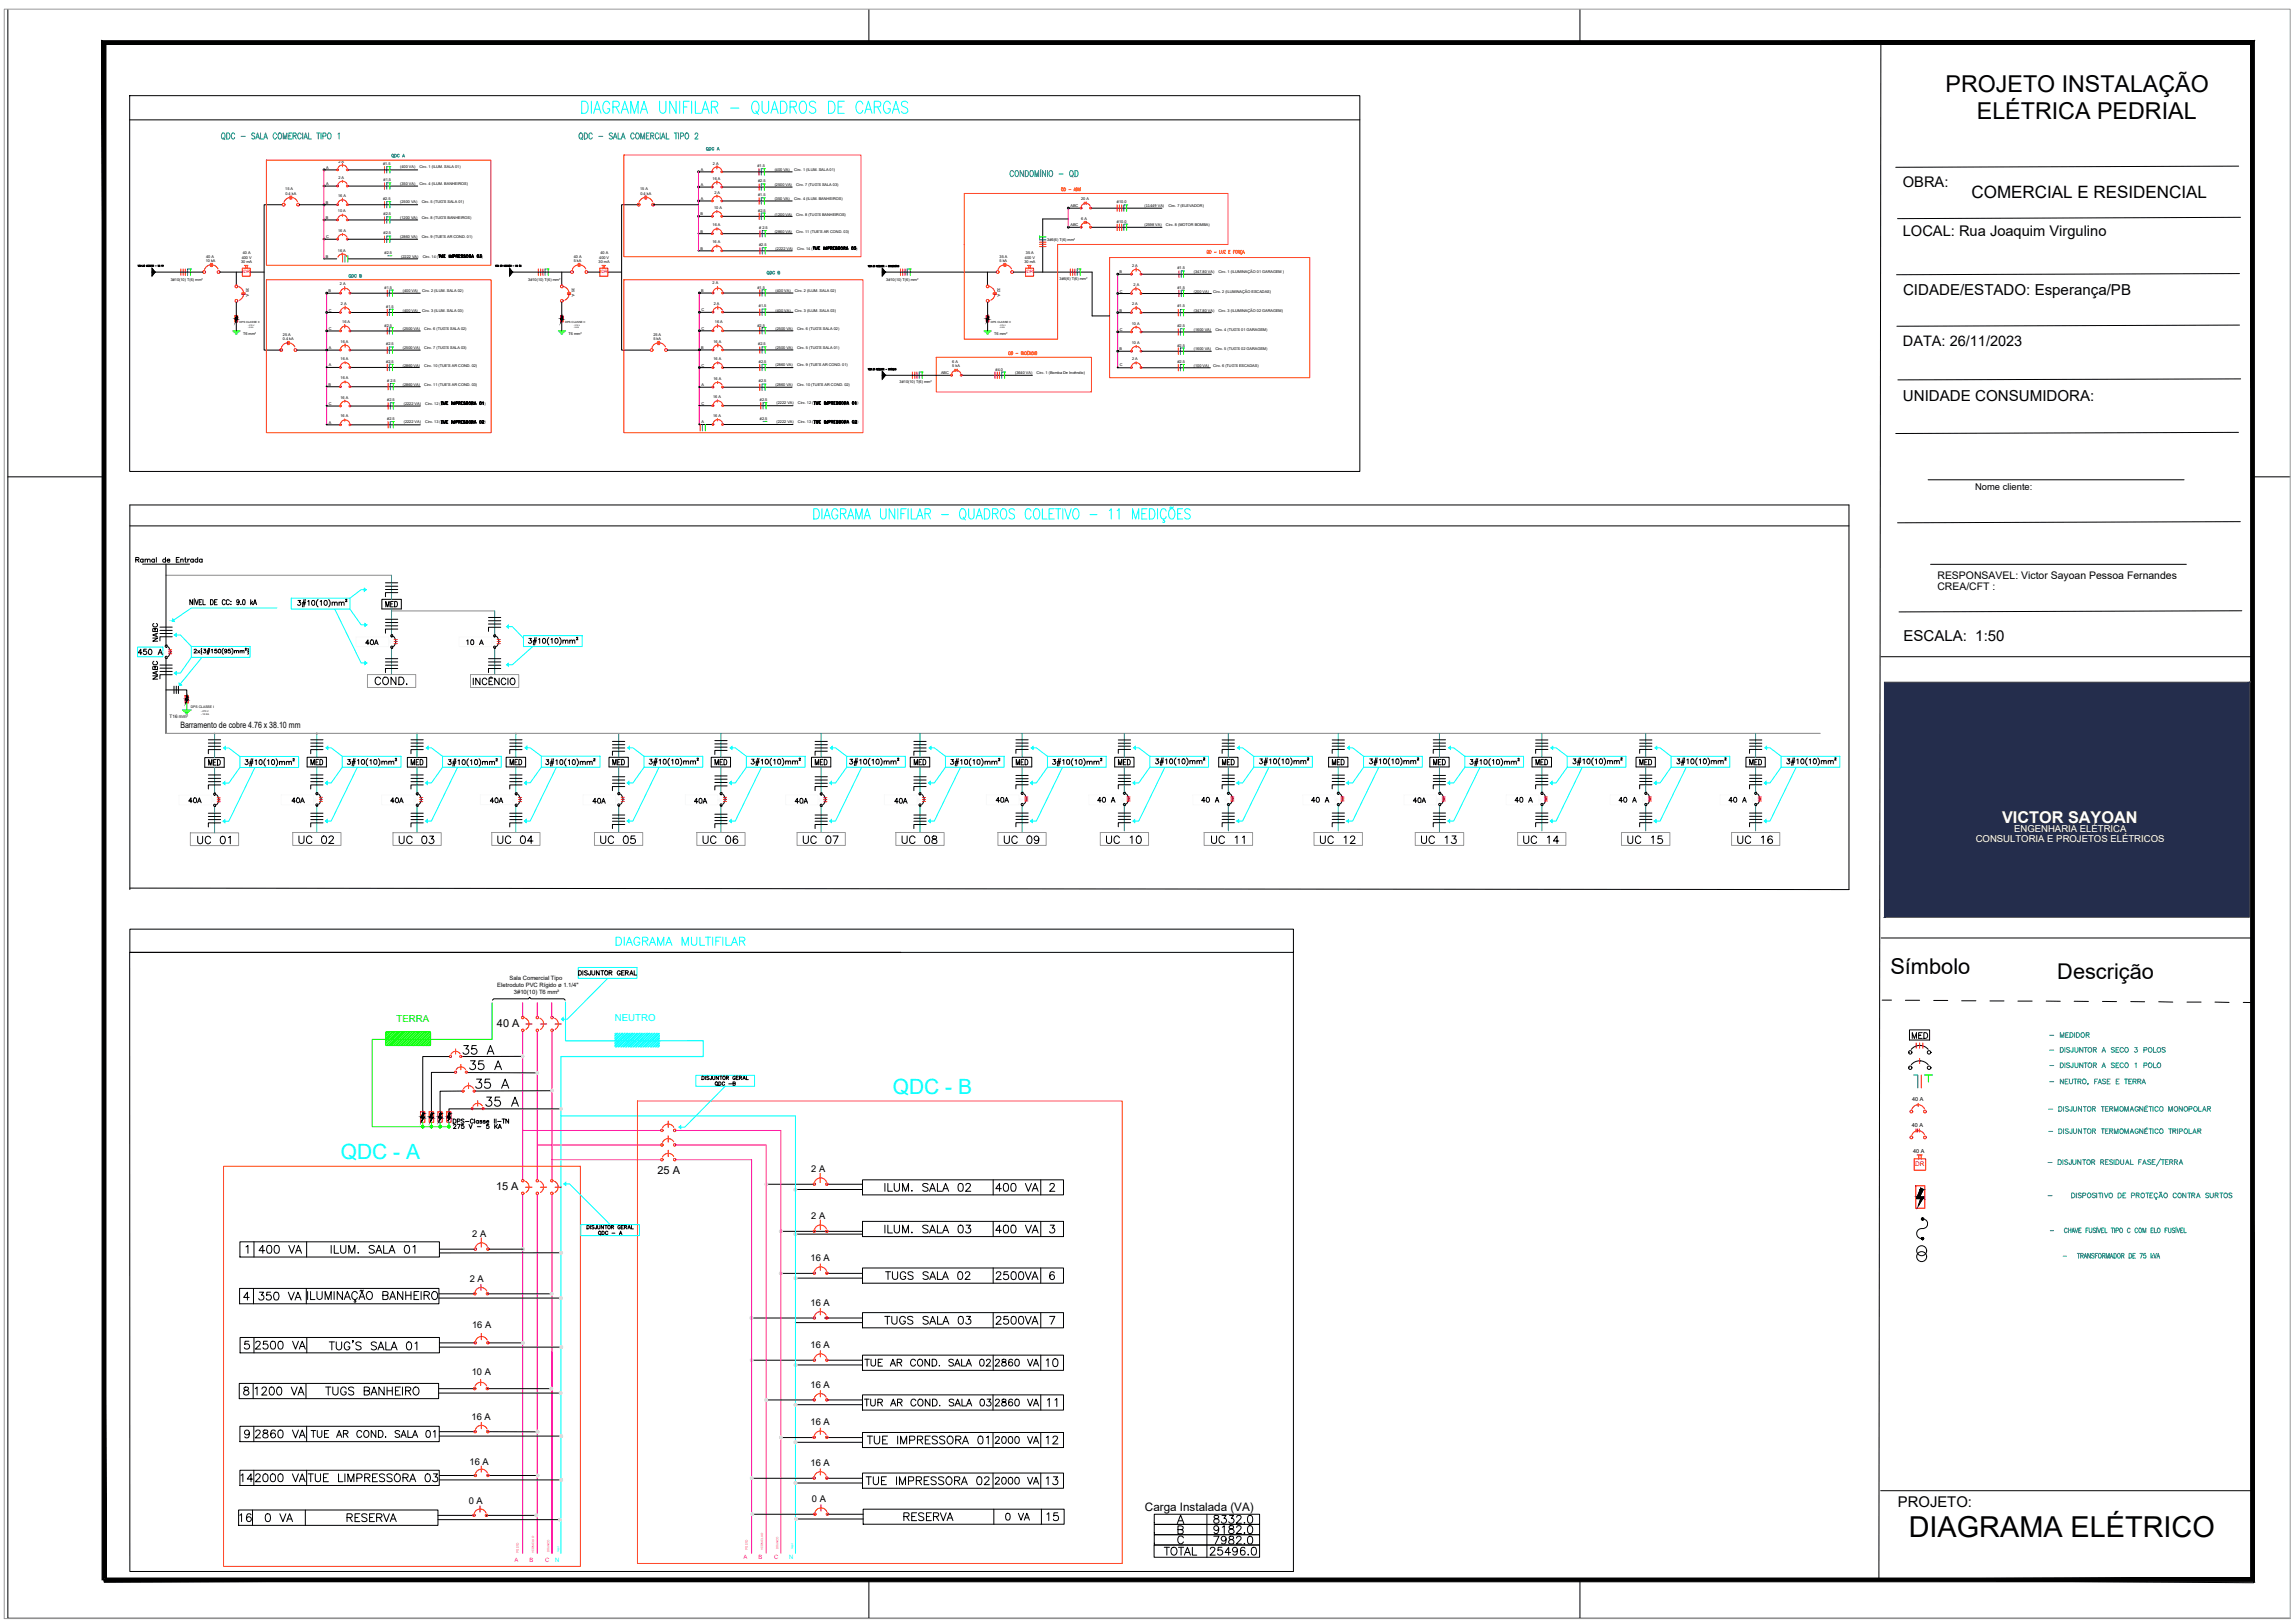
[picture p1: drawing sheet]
<svg xmlns="http://www.w3.org/2000/svg" width="594mm" height="420mm" viewBox="0 0 594 420" stroke-linecap="round" stroke-linejoin="round" font-family="sans-serif">
<defs><g id="words">
<text font-size="7.5" x="494.1" y="398">DIAGRAMA ELÉTRICO</text>
<g font-size="6">
<text x="503.6" y="23.9">PROJETO INSTALAÇÃO</text>
<text x="511.7" y="30.9">ELÉTRICA PEDRIAL</text>
</g>
<text font-size="5.7" x="122.1" y="282.9">35 A</text>
<g font-size="5.6">
<text x="489.3" y="252.1">Símbolo</text>
<text x="532.6" y="253.5">Descrição</text>
</g>
<g font-size="5.4" fill="#0ff">
<text x="231.1" y="283.1">QDC - B</text>
<text x="88.2" y="300.1">QDC - A</text>
</g>
<g font-size="5.3">
<text x="96" y="178.5">COND.</text>
<text x="50.1" y="219.8">UC 01</text>
<text x="102" y="219.8">UC 03</text>
<text x="118.5" y="274.1">35 A</text>
<text x="120.3" y="278">35 A</text>
<text x="124.5" y="287.5">35 A</text>
<text x="256.5" y="309.7">400 VA</text>
<text x="66" y="325.6">400 VA</text>
<text x="227.9" y="344">TUGS SALA 03</text>
<text x="256.5" y="344">2500VA</text>
<text x="64.9" y="362.3">1200 VA</text>
<text x="82.9" y="362.3">TUGS BANHEIRO</text>
<text x="269.9" y="365.5">11</text>
<text x="64.9" y="373.6">2860 VA</text>
<text x="223.3" y="375">TUE IMPRESSORA 01</text>
<text x="269.5" y="375">12</text>
<text x="61" y="384.9">14</text>
<text x="64.9" y="384.9">2000 VA</text>
<text x="78.7" y="384.9">TUE LIMPRESSORA 03</text>
<text x="223" y="385.6">TUE IMPRESSORA 02</text>
<text x="269.5" y="385.6">13</text>
<text x="60.7" y="395.1">16</text>
<text x="67.4" y="395.1">0 VA</text>
<text x="88.5" y="395.1">RESERVA</text>
<text x="312.9" y="401.1">7982.0</text>
<text x="300.2" y="403.9">TOTAL</text>
</g>
<g font-size="4.9">
<text x="76.2" y="219.4">UC 02</text>
<text x="127.7" y="219.4">UC 04</text>
<text x="154.2" y="219.4">UC 05</text>
<text x="180.6" y="219.4">UC 06</text>
<text x="206.7" y="219.4">UC 07</text>
<text x="232.1" y="219.4">UC 08</text>
<text x="258.6" y="219.4">UC 09</text>
<text x="285" y="219.4">UC 10</text>
<text x="312.2" y="219.4">UC 11</text>
<text x="340.4" y="219.4">UC 12</text>
<text x="366.9" y="219.4">UC 13</text>
<text x="393.3" y="219.4">UC 14</text>
<text x="420.2" y="219.4">UC 15</text>
<text x="448.7" y="219.4">UC 16</text>
<text x="227.9" y="320.3">ILUM. SALA 03</text>
<text x="256.5" y="320.3">400 VA</text>
<text x="227.9" y="332.3">TUGS SALA 02</text>
<text x="256.5" y="332.3">2500VA</text>
<text x="65.6" y="337.6">350 VA</text>
<text x="64.9" y="350.3">2500 VA</text>
<text x="256.5" y="354.9">2860 VA</text>
<text x="269.5" y="354.9">10</text>
<text x="256.5" y="365.1">2860 VA</text>
<text x="256.5" y="375">2000 VA</text>
<text x="256.5" y="385.6">2000 VA</text>
<text x="232.8" y="394.8">RESERVA</text>
<text x="258.9" y="394.8">0 VA</text>
<text x="269.9" y="394.8">15</text>
<text x="312.9" y="395.5">8332.0</text>
</g>
<g font-size="4.4">
<text x="510.3" y="51.2">COMERCIAL E RESIDENCIAL</text>
<text x="98.8" y="158.4">MED</text>
<text x="93.5" y="168.3">40A</text>
<text x="52.9" y="199.3">MED</text>
<text x="79.4" y="199.3">MED</text>
<text x="105.1" y="199.3">MED</text>
<text x="130.9" y="199.3">MED</text>
<text x="157.3" y="199.3">MED</text>
<text x="183.8" y="199.3">MED</text>
<text x="209.9" y="199.3">MED</text>
<text x="235.3" y="199.3">MED</text>
<text x="261.8" y="199.3">MED</text>
<text x="288.2" y="199.3">MED</text>
<text x="315.4" y="199.3">MED</text>
<text x="343.6" y="199.3">MED</text>
<text x="369.7" y="199.3">MED</text>
<text x="396.5" y="199.3">MED</text>
<text x="423.3" y="199.3">MED</text>
<text x="451.6" y="199.3">MED</text>
<text x="47.6" y="209.2">40A</text>
<text x="74.4" y="209.2">40A</text>
<text x="99.8" y="209.2">40A</text>
<text x="125.6" y="209.2">40A</text>
<text x="152.4" y="209.2">40A</text>
<text x="178.5" y="209.2">40A</text>
<text x="204.6" y="209.2">40A</text>
<text x="230.4" y="209.2">40A</text>
</g>
<g font-size="4.4" fill="#f00">
<text x="34.6" y="170.7">450 A</text>
<text x="493.9" y="269.9">MED</text>
</g>
<text font-size="4.2" fill="#fff" x="518.2" y="213">VICTOR SAYOAN</text>
<g font-size="4">
<text x="41.6" y="167.2" transform="rotate(-90 41.6 167.2)">NA</text>
<text x="41.6" y="177.1" transform="rotate(-90 41.6 177.1)">NA</text>
<text x="41.6" y="174.6" transform="rotate(-90 41.6 174.6)">BC</text>
<text x="256.5" y="208.8">40A</text>
<text x="282.9" y="208.8">40 A</text>
<text x="309.7" y="208.8">40 A</text>
<text x="338.3" y="208.8">40 A</text>
<text x="364.8" y="208.8">40A</text>
<text x="390.9" y="208.8">40 A</text>
<text x="418" y="208.8">40 A</text>
<text x="446.3" y="208.8">40 A</text>
</g>
<g font-size="3.9">
<text x="492.6" y="76.4">CIDADE/ESTADO: Esperança/PB</text>
<text x="492.6" y="103.8">UNIDADE CONSUMIDORA:</text>
<text x="492.7" y="165.8">ESCALA: 1:50</text>
</g>
<g font-size="3.8">
<text x="492.5" y="48.3">OBRA:</text>
<text x="492.5" y="61.1">LOCAL: Rua Joaquim Virgulino</text>
<text x="492.6" y="89.5">DATA: 26/11/2023</text>
<text x="491.3" y="390.1">PROJETO:</text>
</g>
<text font-size="3" x="296.4" y="391.3">Carga Instalada (VA)</text>
<g font-size="2.8">
<text x="128.7" y="265.9">40 A</text>
<text x="170.2" y="303.9">25 A</text>
<text x="128.4" y="308.1">15 A</text>
</g>
<g font-size="2.7">
<text x="501.5" y="150">RESPONSAVEL: Victor Sayoan Pessoa Fernandes</text>
<text x="501.5" y="152.9">CREA/CFT :</text>
</g>
<g font-size="2.5" fill="#fff">
<text x="521.4" y="215.5">ENGENHARIA ELÉTRICA</text>
<text x="511.4" y="218">CONSULTORIA E PROJETOS ELÉTRICOS</text>
</g>
<text font-size="2.5" fill="#0f0" x="102.7" y="264.7">TERRA</text>
<text font-size="2.5" fill="#0ff" x="159.2" y="264.2">NEUTRO</text>
<g font-size="2.4">
<text x="511.3" y="126.8">Nome cliente:</text>
<text x="210" y="303.5">2 A</text>
<text x="210" y="315.6">2 A</text>
<text x="122.3" y="320.3">2 A</text>
<text x="209.8" y="326.5">16 A</text>
<text x="121.6" y="331.8">2 A</text>
<text x="209.8" y="338.1">16 A</text>
<text x="122.2" y="343.7">16 A</text>
<text x="209.8" y="349">16 A</text>
<text x="122.1" y="356.1">10 A</text>
<text x="209.8" y="359.2">16 A</text>
<text x="122.1" y="367.5">16 A</text>
<text x="209.8" y="368.9">16 A</text>
<text x="121.5" y="379.1">16 A</text>
<text x="209.8" y="379.5">16 A</text>
<text x="121.3" y="389.4">0 A</text>
<text x="210.2" y="388.8">0 A</text>
</g>
<text font-size="2.3" x="46.7" y="188.6">Barramento de cobre 4.76 x 38.10 mm</text>
<text font-size="1.6" fill="#f00" x="495.8" y="302">DR</text>
<g font-size="1.5">
<text x="128.7" y="255.4">Eletroduto PVC Rígido ø 1.1/4&quot;</text>
<text x="131.9" y="253.6">Sala Comercial Tipo</text>
<text x="133" y="257.4">3#10(10) T6 mm²</text>
</g>
<g font-size="1.5" fill="#f0f">
<text x="133.2" y="404.3">A</text>
<text x="137.1" y="404.5">B</text>
<text x="141.1" y="404.4">C</text>
<text x="192.4" y="403.6">A</text>
<text x="196.3" y="403.7">B</text>
<text x="200.4" y="403.6">C</text>
</g>
<g font-size="1.5" fill="#0ff">
<text x="143.7" y="404.5">N</text>
<text x="204.3" y="403.6">N</text>
</g>
<g font-size="1.4">
<text x="495" y="285">40 A</text>
<text x="494.9" y="291.7">40 A</text>
<text x="495.3" y="298.4">40 A</text>
</g>
<g font-size="1.2" fill="#f00">
<text x="62.8" y="70.8">IDR</text>
<text x="155.4" y="70.8">IDR</text>
<text x="265.6" y="70.8">IDR</text>
</g>
<text font-size="1.2" x="43.9" y="186">T16 mm²</text>
<g font-size="1">
<text x="84.5" y="43.7">A</text>
<text x="84.5" y="47.9">A</text>
<text x="87.6" y="46.3">2 A</text>
<text x="87.6" y="42.1">2 A</text>
<text x="99.1" y="42.8">#1.5</text>
<text x="99.3" y="46.8">#1,5</text>
<text x="103.6" y="43.6">(400 VA)</text>
<text x="103.6" y="48">(350 VA)</text>
<text x="108.6" y="43.6">Circ. 1 (ILUM. SALA 01)</text>
<text x="108.6" y="48">Circ. 4 (ILUM. BANHEIROS)</text>
<text x="181.4" y="44.3">A</text>
<text x="184.4" y="46.5">16 A</text>
<text x="184.5" y="42.6">2 A</text>
<text x="196.1" y="43.3">#1.5</text>
<text x="196.3" y="47.2">#2.5</text>
<text x="200.5" y="44.2">(400 VA)</text>
<text x="205.6" y="44.2">Circ. 1 (ILUM. SALA 01)</text>
<text x="73.8" y="49.3">15 A</text>
<text x="73.9" y="50.5">0.4 kA</text>
<text x="84.4" y="52.7">B</text>
<text x="87.5" y="51.1">16 A</text>
<text x="99.1" y="51.8">#2.5</text>
<text x="103.6" y="52.6">(2500 VA)</text>
<text x="109.2" y="52.6">Circ. 5 (TUG'S SALA 01)</text>
<text x="165.7" y="49.3">15 A</text>
<text x="165.8" y="50.5">0.4 kA</text>
<text x="181.4" y="48.2">A</text>
<text x="181.4" y="51.8">A</text>
<text x="184.9" y="50.2">2 A</text>
<text x="196.3" y="50.8">#1.5</text>
<text x="200.5" y="48.2">(2500 VA)</text>
<text x="200.5" y="51.8">(350 VA)</text>
<text x="205.6" y="51.8">Circ. 4 (ILUM. BANHEIROS)</text>
<text x="206.1" y="48.2">Circ. 7 (TUG'S SALA 03)</text>
<text x="277.1" y="53.6">ABC</text>
<text x="279.9" y="51.9">20 A</text>
<text x="289.1" y="52.6">#10.0</text>
<text x="296.2" y="53.5">(11449 VA)</text>
<text x="302.5" y="53.5">Circ. 7 (ELEVADOR)</text>
<text x="84.4" y="56.7">B</text>
<text x="87.5" y="54.9">10 A</text>
<text x="99.3" y="55.7">#2.5</text>
<text x="103.6" y="56.8">(1200 VA)</text>
<text x="109.2" y="56.8">Circ. 8 (TUG'S BANHEIROS)</text>
<text x="181.3" y="55.8">B</text>
<text x="184.4" y="58.6">16 A</text>
<text x="184.9" y="54.2">10 A</text>
<text x="196.3" y="54.8">#2.5</text>
<text x="196.5" y="59.3"># 2.5</text>
<text x="200.5" y="55.8">(1200 VA)</text>
<text x="206.1" y="55.8">Circ. 8 (TUG'S BANHEIROS)</text>
<text x="277.1" y="58.6">ABC</text>
<text x="279.9" y="56.9">6 A</text>
<text x="289.1" y="57.8">#10.0</text>
<text x="296.2" y="58.6">(2598 VA)</text>
<text x="301.8" y="58.6">Circ. 8 (MOTOR BOMBA)</text>
<text x="62.8" y="65.8">40 A</text>
<text x="84.4" y="61.7">C</text>
<text x="87.5" y="65.1">16 A</text>
<text x="87.5" y="60">16 A</text>
<text x="99.3" y="60.7">#2.5</text>
<text x="99.6" y="65.8">#2.5</text>
<text x="103.6" y="61.6">(2860 VA)</text>
<text x="109.2" y="61.6">Circ. 9 (TUE'S AR COND. 01)</text>
<text x="155.4" y="65.8">40 A</text>
<text x="181.3" y="60.2">B</text>
<text x="181.3" y="64.6">B</text>
<text x="184.4" y="63">16 A</text>
<text x="196.5" y="63.7">#2.5</text>
<text x="200.5" y="60.3">(2860 VA)</text>
<text x="200.8" y="64.6">(2222 VA)</text>
<text x="206.1" y="60.3">Circ. 11 (TUE'S AR COND. 03)</text>
<text x="206.4" y="64.6">Circ. 14 (</text>
<text x="221.7" y="64.6">)</text>
<text x="265.6" y="65.8">35 A</text>
<text x="271.1" y="62.3">3#6(6) T(6) mm²</text>
<text x="53.3" y="67.9">10 kA</text>
<text x="53.3" y="66.7">40 A</text>
<text x="62.4" y="68.2">30 mA</text>
<text x="62.6" y="67">400 V</text>
<text x="84.4" y="66.7">B</text>
<text x="103.8" y="66.7">(2222 VA)</text>
<text x="109.4" y="66.7">Circ. 14 (</text>
<text x="124.7" y="66.7">)</text>
<text x="148.5" y="67.9">5 kA</text>
<text x="148.5" y="66.7">40 A</text>
<text x="154.9" y="68.2">30 mA</text>
<text x="155.1" y="67">400 V</text>
<text x="258.7" y="66.7">35 A</text>
<text x="258.7" y="67.9">5 kA</text>
<text x="265.2" y="68.2">30 mA</text>
<text x="265.3" y="67">400 V</text>
<text x="289.8" y="70.7">B</text>
<text x="293" y="69.1">2 A</text>
<text x="304.8" y="69.8">#1.5</text>
<text x="309" y="70.6">(347.80 VA)</text>
<text x="315.4" y="70.6">Circ. 1 (ILUMINAÇÃO 01 GARAGEM )</text>
<text x="44.2" y="72.8">3#10(10) T(6) mm²</text>
<text x="63.7" y="74.6" transform="rotate(90 63.7 74.6)">35 A</text>
<text x="85" y="75.6">B</text>
<text x="88" y="73.7">2 A</text>
<text x="99.6" y="74.8">#1.5</text>
<text x="104.3" y="75.7">(400 VA)</text>
<text x="109.3" y="75.7">Circ. 2 (ILUM. SALA 02)</text>
<text x="136.7" y="72.8">3#10(10) T(6) mm²</text>
<text x="148" y="74.6" transform="rotate(90 148 74.6)">35 A</text>
<text x="181.5" y="75.6">B</text>
<text x="184.4" y="73.6">2 A</text>
<text x="196" y="74.8">#1.5</text>
<text x="200.7" y="75.6">(400 VA)</text>
<text x="205.8" y="75.6">Circ. 2 (ILUM. SALA 02)</text>
<text x="229.4" y="72.9">3#10(10) T(6) mm²</text>
<text x="258.2" y="74.6" transform="rotate(90 258.2 74.6)">32 A</text>
<text x="274.3" y="72.4">3#6(6) T(6) mm²</text>
<text x="289.9" y="75.7">C</text>
<text x="293.5" y="74.1">2 A</text>
<text x="304.8" y="74.9">#1.5</text>
<text x="309" y="75.8">(200 VA)</text>
<text x="314.1" y="75.8">Circ. 2 (ILUMINAÇÃO ESCADAS)</text>
<text x="85.1" y="80.6">C</text>
<text x="88.3" y="79">2 A</text>
<text x="88.6" y="83.7">16 A</text>
<text x="100" y="79.7">#1.5</text>
<text x="104.3" y="80.7">(400 VA)</text>
<text x="109.3" y="80.7">Circ. 3 (ILUM. SALA 03)</text>
<text x="181.6" y="80.6">C</text>
<text x="184.7" y="78.9">2 A</text>
<text x="185.1" y="83.7">16 A</text>
<text x="196.5" y="79.6">#1.5</text>
<text x="200.7" y="80.6">(400 VA)</text>
<text x="205.8" y="80.6">Circ. 3 (ILUM. SALA 03)</text>
<text x="289.8" y="80.7">B</text>
<text x="293" y="79">2 A</text>
<text x="304.8" y="79.6">#1.5</text>
<text x="309" y="80.7">(347.80 VA)</text>
<text x="315.4" y="80.7">Circ. 3 (ILUMINAÇÃO 02 GARAGEM)</text>
<text x="62.9" y="86.6">T6 mm²</text>
<text x="73.2" y="86.9">25 A</text>
<text x="73.2" y="88.1">0.4 kA</text>
<text x="85.1" y="85.4">C</text>
<text x="88.2" y="88.7">16 A</text>
<text x="99.6" y="84.6">#2.5</text>
<text x="100" y="89.4">#2.5</text>
<text x="104.3" y="85.5">(2500 VA)</text>
<text x="109.8" y="85.5">Circ. 6 (TUG'S SALA 02)</text>
<text x="147.2" y="86.6">T6 mm²</text>
<text x="169.1" y="86.9">25 A</text>
<text x="169.1" y="88.1">5 kA</text>
<text x="181.6" y="85.4">C</text>
<text x="184.7" y="88.7">16 A</text>
<text x="196" y="84.6">#2.5</text>
<text x="196.3" y="89.4">#2.5</text>
<text x="200.7" y="85.4">(2500 VA)</text>
<text x="206.3" y="85.4">Circ. 6 (TUG'S SALA 02)</text>
<text x="257.3" y="86.6">T6 mm²</text>
<text x="289.9" y="85.7">C</text>
<text x="292.9" y="89">10 A</text>
<text x="292.9" y="84">10 A</text>
<text x="304.8" y="84.6">#2.5</text>
<text x="304.8" y="89.7">#2.5</text>
<text x="309" y="85.7">(1600 VA)</text>
<text x="314.6" y="85.7">Circ. 4 (TUG'S 01 GARAGEM)</text>
<text x="85.1" y="90.4">A</text>
<text x="85.1" y="94.8">A</text>
<text x="88.2" y="93.2">16 A</text>
<text x="100" y="93.9">#2.5</text>
<text x="104.3" y="90.5">(2500 VA)</text>
<text x="104.3" y="94.9">(2860 VA)</text>
<text x="109.8" y="90.5">Circ. 7 (TUG'S SALA 03)</text>
<text x="109.8" y="94.9">Circ. 10 (TUE'S AR COND. 02)</text>
<text x="181.5" y="90.4">B</text>
<text x="181.6" y="94.9">C</text>
<text x="184.7" y="93.3">16 A</text>
<text x="196.5" y="93.9">#2.5</text>
<text x="200.7" y="90.3">(2500 VA)</text>
<text x="200.7" y="94.8">(2860 VA)</text>
<text x="206.3" y="90.3">Circ. 5 (TUG'S SALA 01)</text>
<text x="206.3" y="94.8">Circ. 9 (TUE'S AR COND. 01)</text>
<text x="246.5" y="93.9">6 A</text>
<text x="246.5" y="95">5 kA</text>
<text x="257.7" y="95.9">#4.0</text>
<text x="289.8" y="90.7">B</text>
<text x="289.9" y="94.9">C</text>
<text x="293" y="93.3">2 A</text>
<text x="304.8" y="94.1">#2.5</text>
<text x="309" y="90.6">(1600 VA)</text>
<text x="309" y="95">(100 VA)</text>
<text x="314.1" y="95">Circ. 6 (TUG'S ESCADAS)</text>
<text x="314.6" y="90.6">Circ. 5 (TUG'S 02 GARAGEM)</text>
<text x="85" y="99.8">B</text>
<text x="88.2" y="98.2">16 A</text>
<text x="100.2" y="98.9"># 2.5</text>
<text x="104.3" y="99.9">(2860 VA)</text>
<text x="109.8" y="99.9">Circ. 11 (TUE'S AR COND. 03)</text>
<text x="181.6" y="99.9">A</text>
<text x="184.7" y="98.3">16 A</text>
<text x="196.5" y="99">#2.5</text>
<text x="200.7" y="100">(2860 VA)</text>
<text x="206.3" y="100">Circ. 10 (TUE'S AR COND. 02)</text>
<text x="232.9" y="99.3">3#10(10) T(6) mm²</text>
<text x="243.6" y="96.9">ABC</text>
<text x="262.8" y="96.9">(3640 VA)</text>
<text x="268.3" y="96.9">Circ. 1 (Bomba De Incêndio)</text>
<text x="85.1" y="104.8">C</text>
<text x="88.1" y="103.2">16 A</text>
<text x="100.2" y="103.8">#2.5</text>
<text x="104.5" y="104.7">(2222 VA)</text>
<text x="110.1" y="104.7">Circ. 12 (</text>
<text x="125.4" y="104.7">)</text>
<text x="181.6" y="104.7">C</text>
<text x="184.6" y="103.1">16 A</text>
<text x="184.6" y="108">16 A</text>
<text x="196.7" y="103.8">#2.5</text>
<text x="201" y="104.7">(2222 VA)</text>
<text x="206.6" y="104.7">Circ. 12 (</text>
<text x="221.9" y="104.7">)</text>
<text x="85.1" y="109.7">A</text>
<text x="88.1" y="108">16 A</text>
<text x="100.2" y="108.8">#2.5</text>
<text x="104.5" y="109.6">(2222 VA)</text>
<text x="110.1" y="109.6">Circ. 13 (</text>
<text x="125.4" y="109.6">)</text>
<text x="181.6" y="109.6">A</text>
<text x="196.7" y="108.7">#2.5</text>
<text x="201" y="109.6">(2222 VA)</text>
<text x="206.6" y="109.6">Circ. 13 (</text>
<text x="221.9" y="109.6">)</text>
</g>
<text font-size=".9" x="49.4" y="183.2">DPS CLASSE I</text>
<g font-size=".8" fill="#f0f">
<text x="134.3" y="402" transform="rotate(-90 134.3 402)">PRETO</text>
<text x="142.3" y="401.9" transform="rotate(-90 142.3 401.9)">BRANCO</text>
<text x="193.6" y="401.2" transform="rotate(-90 193.6 401.2)">PRETO</text>
<text x="197.5" y="401.2" transform="rotate(-90 197.5 401.2)">VERMELHO</text>
<text x="201.5" y="401.1" transform="rotate(-90 201.5 401.1)">BRANCO</text>
<text x="138.3" y="402" transform="rotate(-90 138.3 402)">VERMELHO</text>
</g>
<g font-size=".8" fill="#0ff">
<text x="144.7" y="401.8" transform="rotate(-90 144.7 401.8)">Azul</text>
<text x="205.3" y="401" transform="rotate(-90 205.3 401)">Azul</text>
</g>
<g font-size=".7">
<text x="62" y="83.5">DPS CLASSE II</text>
<text x="146.3" y="83.5">DPS CLASSE II</text>
<text x="256.5" y="83.5">DPS CLASSE II</text>
</g>
<g font-size=".6">
<text x="52.1" y="184.3">- 275 V</text>
<text x="52.1" y="185">- 12 KA</text>
</g>
<g font-size=".5">
<text x="64.2" y="84.4">- 275 V</text>
<text x="64.2" y="85">- 5 KA</text>
<text x="148.5" y="84.4">- 275 V</text>
<text x="148.5" y="85">- 5 KA</text>
<text x="258.7" y="84.4">- 275 V</text>
<text x="258.7" y="85">- 5 KA</text>
</g>
</g></defs>
<!-- layer: PDF3_DI-Barramento -->
<path d="M84.5 75.9v34M181 75.9v34M289.3 71v24.1" fill="none" stroke="#f0f" stroke-width=".3"/>
<!-- layer: PDF3_COTA -->
<g fill="none" stroke="#000" stroke-width=".26">
<path d="M84.1 53h3.1M84.1 56.9h3.1M84.1 44h3.1M84.1 48.2h3.1M90.1 53h18M90.1 56.9h18M90.1 44h18M90.1 48.2h18M181.1 48.4h3M181.1 56h3M181.1 44.5h3M181.1 52h3"/>
<path d="M187.1 48.4h18M187.1 56h18M187.1 44.5h18M187.1 52h18M276.8 53.9h2.8M276.8 58.8h2.8M282.5 53.9h18.3M282.5 58.8h18.3M61.2 70.4v3.4M84 61.9h3.2M84 67h3.2M84.8 75.9h3"/>
<path d="M90.1 61.9h18M90.1 67h18M90.8 75.9h18M145.4 70.4v3.4M180.9 60.5h3.2M180.9 64.9h3.2M181.3 75.9h3M187.1 60.5h18M187.1 64.9h18M187.3 75.9h18M255.6 70.4v3.4M289.6 71h3"/>
<path d="M289.6 76h3M295.6 71h18M295.6 76h18M61.2 83.4v2.3M84.5 95.1h3.3M84.8 85.7h3M84.8 90.6h3M84.8 80.9h3M90.8 85.7h18M90.8 90.6h18M90.8 95.1h17.7M90.8 80.9h18"/>
<path d="M145.4 83.4v2.3M181.1 95.2h3.2M181.3 90.6h3M181.3 85.6h3M181.3 80.9h3M187.3 95.2h18M187.3 90.6h18M187.3 85.6h18M187.3 80.9h18M249 97.2h18.3M255.7 83.4v2.3M289.3 95.2h3.3"/>
<path d="M289.4 90.9h3.2M289.6 80.9h3M289.6 85.9h3M295.6 80.9h18M295.6 85.9h18M295.6 90.9h18M295.6 95.2h17.7M84.6 100.1h3.2M84.6 105.1h3.2M84.6 110h3.2M90.8 100.1h18M90.8 105.1h18"/>
<path d="M90.8 110h18M181 100.2h3.3M181.1 105h3.2M181.1 109.9h3.2M187.2 100.2h17.8M187.3 105h18M187.3 109.9h18M198.3 306.6h12.4M202.1 318.8h21.2M205.9 307.9h17.3M205.9 319.5h17.3M214 306.6h9.3"/>
<path d="M223.3 305.4h52v3.9h-52zM223.3 316.2h52v3.9h-52zM62 333.5h51.6v4h-51.6zM62.1 321.5h51.6v3.9h-51.6zM113.6 334.9h9.3M113.6 336h31.5M113.8 323.4h8.9M126.2 334.9h16.6M202.1 329.6h8.6M205.9 330.9h17.4M214 329.6h9.3M223.3 328.3h52v3.9h-52z"/>
<path d="M223.3 339.8h52v3.9h-52zM61.9 358.1h51.6v4h-51.6zM62.1 346.2h51.6v4h-51.6zM113.5 359.5h9.3M113.7 347.6h9.3M113.7 348.7h31.5M126.1 359.5h16.6M126.3 347.6h9.1M194.6 341.2h16.1M194.6 352.1h16.1M205.9 342.4h17.4M205.9 353.4h17.4"/>
<path d="M213.4 341.2h9.9M214 352.1h9.3M223.3 350.8h52v4h-52zM62.1 369.2h51.6v4h-51.6zM113.5 360.6h31.5M113.7 370.6h9.3M113.7 371.8h31.5M126.2 370.6l12.9 .1M198.3 362.4h12.4M202.1 372.2h8.6M205.9 363.6h17.4M205.9 373.4h17.4"/>
<path d="M214 362.4h9.3M214 372.2h9.3M223.3 361.1h52v3.9h-52zM223.3 370.8h52v3.9h-52zM61.8 390.9h51.6v4h-51.6zM62.1 380.6h51.6v4h-51.6zM79 390.9v4M113.4 392.3h9.2M113.4 393.4h31.5M113.7 382h9.3M113.7 383.1h31.5M125.9 392.3h12.9"/>
<path d="M126.2 382h12.9M194.6 382.7h16.1M194.7 392h16.2M205.9 383.9h17.4M206 393.2h17.4M214 382.7h9.3M214.2 392h9.2M223.3 381.3h52v4h-52zM223.4 390.7h52.1v3.9h-52.1zM298.7 400h27.4v3.1h-27.4zM298.8 392h27.3v2.6h-27.3zM298.8 394.6h27.3v2.7h-27.3z"/>
<path d="M298.8 397.3h27.3v2.7h-27.3zM312.4 392v11.1"/>
<circle cx="83.9" cy="44" r=".23"/>
<circle cx="83.9" cy="56.9" r=".23"/>
<circle cx="83.9" cy="48.2" r=".23"/>
<circle cx="83.9" cy="53" r=".23"/>
<circle cx="180.8" cy="48.4" r=".23"/>
<circle cx="180.8" cy="56" r=".23"/>
<circle cx="180.8" cy="52" r=".23"/>
<circle cx="180.8" cy="44.5" r=".23"/>
<circle cx="276.5" cy="58.8" r=".23"/>
<circle cx="276.5" cy="53.9" r=".23"/>
<circle cx="83.9" cy="67" r=".11"/>
<circle cx="83.9" cy="61.9" r=".23"/>
<circle cx="84.6" cy="75.9" r=".23"/>
<circle cx="180.8" cy="64.9" r=".11"/>
<circle cx="180.8" cy="60.4" r=".11"/>
<circle cx="181" cy="75.8" r=".23"/>
<circle cx="289.3" cy="76" r=".23"/>
<circle cx="289.3" cy="71" r=".23"/>
<circle cx="84.6" cy="80.9" r=".23"/>
<circle cx="84.6" cy="85.7" r=".23"/>
<circle cx="84.6" cy="90.6" r=".23"/>
<circle cx="84.6" cy="95.1" r=".11"/>
<circle cx="181" cy="80.8" r=".23"/>
<circle cx="181" cy="90.6" r=".23"/>
<circle cx="181" cy="95.1" r=".23"/>
<circle cx="181" cy="85.6" r=".23"/>
<circle cx="289.3" cy="90.9" r=".23"/>
<circle cx="289.3" cy="80.9" r=".23"/>
<circle cx="289.3" cy="85.9" r=".23"/>
<circle cx="289.3" cy="95.1" r=".11"/>
<circle cx="84.6" cy="105" r=".11"/>
<circle cx="84.6" cy="100" r=".11"/>
<circle cx="84.6" cy="109.9" r=".11"/>
<circle cx="181" cy="109.8" r=".11"/>
<circle cx="181" cy="105" r=".11"/>
<circle cx="181" cy="100.2" r=".11"/>
</g>
<!-- layer: PDF3_0 -->
<g fill="none" stroke="#00f" stroke-width=".26">
<path d="M100.5 52.2h-.4v1.6M100.5 43.1h-.4v1.7M100.5 47.3h-.4v1.7M100.5 56.1h-.4v1.7M197.4 43.7h-.3v1.6M197.4 47.6h-.3v1.7M197.4 51.2h-.3v1.7M197.4 55.2h-.3v1.6M197.7 59.7h-.4v1.6M291.3 53h-.4v1.7M291.3 58h-.4v1.7M48.9 69.6h-.3v1.7"/>
<path d="M89.3 66.2v1.7M100.1 61.1v1.7M100.1 61.1h.4M100.4 66.2h.3M101.1 75.1h-.3v1.6M141.4 69.6h-.3v1.7M197.6 75h-.3v1.7M197.7 64.1h-.4v1.7M235.2 69.6h-.4v1.7M269.1 61.8v.3h1.7M279.1 69.6h-.3v1.7M306.1 70.1h-.3v1.7"/>
<path d="M306.1 75.1h-.3v1.7M101.1 84.8h-.3v1.7M101.1 80.1h-.3v1.6M101.1 89.8h-.3v1.7M101.1 94.3h-.3v1.7M101.4 99.3h-.4v1.6M197.3 99.4v1.7M197.3 99.4h.3M197.6 94.3h-.3v1.7M197.6 89.8h-.3v1.6M197.6 80h-.3v1.7M197.6 84.8h-.3v1.6"/>
<path d="M238.3 96.3h-.3v1.7M259.6 96.3h-.3v1.7M305.6 85.1v1.7M305.6 85.1h.3M305.9 80.1h-.3v1.7M305.9 90.1h-.3v1.6M305.9 94.4h-.3v1.6M101.4 104.3h-.4v1.6M101.4 109.1h-.4v1.7M181.8 109.9v1.6M197.5 109.1h.3M197.8 104.2h-.3v1.7"/>
</g>
<!-- layer: PDF3_Layout -->
<g fill="none" stroke="#f00" stroke-width=".26">
<path d="M99.5 43.1v1.7M99.5 47.3v1.7M99.5 52.2v1.6M99.5 56.1v1.7M196.5 43.7v1.6M196.5 47.6v1.7M196.5 51.2v1.7M196.5 55.2v1.6M196.7 59.7v1.6M289.2 53v1.7M289.2 58v1.7M289.8 53v1.7"/>
<path d="M289.8 58v1.7M290.4 53v1.7M290.4 58v1.7M46.8 69.6v1.7M47.4 69.6v1.7M48 69.6v1.7M88.7 66.2v1.7M99.5 61.1v1.7M100.2 75.1v1.6M139.4 69.6v1.7M140 69.6v1.7M140.5 69.6v1.7"/>
<path d="M196.7 75v1.7M196.7 64.1v1.7M233.1 69.6v1.7M233.7 69.6v1.7M234.3 69.6v1.7M269.1 63.2h1.7M269.1 62.7h1.7M269.1 63.8h1.7M277.1 69.6v1.7M277.7 69.6v1.7M278.3 69.6v1.7M305.2 70.1v1.7"/>
<path d="M305.2 75.1v1.7M100.2 80.1v1.6M100.2 84.8v1.7M100.2 89.8v1.7M100.2 94.3v1.7M100.5 99.3v1.6M196.7 80v1.7M196.7 84.8v1.6M196.7 89.8v1.6M196.7 94.3v1.7M196.7 99.4v1.7M236.2 96.3v1.7"/>
<path d="M236.8 96.3v1.7M237.4 96.3v1.7M257.6 96.3v1.7M258.1 96.3v1.7M258.7 96.3v1.7M305 80.1v1.7M305 85.1v1.7M305 90.1v1.6M305 94.4v1.6M100.5 104.3v1.6M100.5 109.1v1.7M181.2 109.9v1.6"/>
<path d="M196.9 104.2v1.7"/>
</g>
<!-- layer: PDF3_eletrodutos -->
<g fill="none" stroke="#0f0" stroke-width=".26">
<path d="M100.6 56.1h.6M100.6 52.2h.6M100.6 47.3h.6M100.6 43.1h.6M100.9 43.1v1.7M100.9 47.3v1.7M100.9 52.2v1.6M100.9 56.1v1.7M197.6 55.2h.5M197.6 47.6h.5M197.6 51.2h.5M197.6 43.7h.5"/>
<path d="M197.8 59.7h.6M197.9 43.7v1.6M197.9 47.6v1.7M197.9 51.2v1.7M197.9 55.2v1.6M198.1 59.7v1.6M291.4 53h.5M291.4 58h.5M291.6 53v1.7M291.6 58v1.7M49.1 69.6h.5M49.3 69.6v1.7"/>
<path d="M90 66.2v1.7M100.6 61.1h.6M100.9 66.2h.5M100.9 61.1v1.7M101.3 75.1h.6M101.6 75.1v1.6M141.6 69.6h.6M141.9 69.6v1.7M197.8 75h.5M197.8 64.1h.6M198.1 64.1v1.7M198.1 75v1.7"/>
<path d="M235.3 69.6h.6M235.6 69.6v1.7M269.1 61v.6M269.1 61.3h1.7M279.4 69.6h.5M279.6 69.6v1.7M306.1 75.1h.5M306.1 70.1h.5M306.4 70.1v1.7M306.4 75.1v1.7M60.2 85.7h2M60.5 85.9h1.3"/>
<path d="M60.8 86.2h.7M61 86.5h.3M101.3 84.8h.6M101.3 94.3h.6M101.3 89.8h.6M101.3 80.1h.6M101.6 99.3h.5M101.6 80.1v1.6M101.6 84.8v1.7M101.6 89.8v1.7M101.6 94.3v1.7M101.8 99.3v1.6"/>
<path d="M144.5 85.7h1.9M144.8 85.9h1.3M145.1 86.2h.7M145.2 86.5h.4M197.8 94.3h.5M197.8 84.8h.5M197.8 99.4h.5M197.8 89.8h.5M197.8 80h.5M198 99.4v1.7M198.1 80v1.7M198.1 84.8v1.6"/>
<path d="M198.1 89.8v1.6M198.1 94.3v1.7M238.5 96.3h.5M238.7 96.3v1.7M254.7 85.7h1.9M255 85.9h1.3M255.3 86.2h.7M255.5 86.5h.3M259.8 96.3h.5M260.1 96.3v1.7M306.1 80.1h.5M306.1 85.1h.5"/>
<path d="M306.1 90.1h.5M306.1 94.4h.5M306.4 80.1v1.7M306.4 85.1v1.7M306.4 90.1v1.6M306.4 94.4v1.6M101.6 104.3h.5M101.6 109.1h.5M101.8 104.3v1.6M101.8 109.1v1.7M182.6 109.9v1.6M198 104.2h.5"/>
<path d="M198 109.1h.5M198.3 104.2v1.7M47.2 183.8h2.3M47.5 184.1h1.6M47.9 184.4h.8M48.1 184.8h.4M127.4 259.6v9.5h-21.8M99.9 267.2l11.4-.1 .2 .1v3.4l-11.6 .1zM100.2 267.1l-.4 .4M100.4 267.1l-.6 .6M100.8 267.1l-1 1.1M101 267.1l-1.2 1.3"/>
<path d="M101.5 267.1l-1.7 1.7M101.7 267.1l-1.9 1.9M102.2 267.1l-2.4 2.4M102.4 267.1l-2.6 2.6M102.8 267.1l-3 3M103 267.1l-3.2 3.2M103.4 267.1l-3.5 3.6M103.6 267.1l-3.5 3.6M104.1 267.1l-3.6 3.6M104.3 267.1l-3.6 3.6M104.7 267.1l-3.6 3.6M104.9 267.1l-3.5 3.6"/>
<path d="M105.3 267.1l-3.5 3.6M105.4 269.1h-9v22.6h19.8v-1.2M105.4 269.2l-1.5 1.5M105.5 267.1l-3.5 3.6M106 267.1l-3.6 3.6M106.2 267.1l-3.6 3.6M106.6 267.1l-3.6 3.6M106.8 267.1l-3.5 3.6M107.2 267.1l-3.5 3.6M107.4 267.1l-1.7 1.8M107.9 267.1l-3.5 3.6M108.1 267.1l-3.5 3.6"/>
<path d="M108.5 267.1l-3.5 3.6M108.8 267.1l-3.6 3.6M109.2 267.1l-3.6 3.6M109.4 267.1l-3.6 3.6M109.8 267.1l-3.5 3.6M110.1 267.1l-3.6 3.6M110.4 267.1l-3.5 3.6M110.7 267.1l-3.6 3.6M111.1 267.1l-3.5 3.6M111.3 267.1l-3.5 3.6M111.5 267.5l-3.3 3.2M111.5 268.1l-2.7 2.6"/>
<path d="M111.5 268.7l-2 2M111.5 267.7l-3.1 3M111.5 268.3l-2.4 2.4M111.5 268.9l-1.8 1.8M111.5 269.4l-1.4 1.3M111.5 270l-.8 .7M111.5 269.6l-1.2 1.1M111.5 270.2l-.5 .5M109.3 291.4l.3 .1 .1 .2a.26 .26 0 0 0-.4-.2 .26 .26 0 0 0 0 .4 .26 .26 0 0 0 .4-.2 .29 .29 0 0 1-.5 .2 .29 .29 0 0 1 .1-.5zM109.4 290.5v1.2M111.5 291.4h.3l.1 .3a.26 .26 0 0 0-.2-.3 .26 .26 0 0 0-.3 .3 .26 .26 0 0 0 .3 .2l.2-.2a.26 .26 0 0 1-.2 .3 .26 .26 0 0 1-.3-.3zM111.7 290.5v1.2"/>
<path d="M113.8 291.4h.3l.1 .3a.28 .28 0 0 0-.4-.2 .28 .28 0 0 0 0 .4 .28 .28 0 0 0 .4-.2 .29 .29 0 0 1-.4 .2 .29 .29 0 0 1 0-.5zM113.9 290.5v1.2M116 291.5l.4-.1 .1 .3a.28 .28 0 0 0-.4-.2 .28 .28 0 0 0 0 .4 .28 .28 0 0 0 .4-.2 .29 .29 0 0 1-.3 .2 .29 .29 0 0 1-.2-.4z"/>
</g>
<!-- layer: PDF3_DIAGRAMA -->
<g fill="none" stroke="#f00" stroke-width=".26">
<path d="M75.1 50.7v.9M75.3 50.7v.9M75.5 50.7v.9M77 52.2a1.88 1.88 0 0 0-1.8-1.1 1.88 1.88 0 0 0-1.7 1.2M88.6 42.3v.9M88.6 46.7v.5M88.6 51.3v.9M88.6 55.4v.6M89.8 56.4a1.25 1.25 0 0 0-1.2-.7 1.25 1.25 0 0 0-1.1 .8M89.8 52.5a1.25 1.25 0 0 0-1.2-.8 1.25 1.25 0 0 0-1.1 .9M89.8 47.6a1.25 1.25 0 0 0-1.2-.7 1.25 1.25 0 0 0-1.1 .8M89.8 43.4a1.25 1.25 0 0 0-1.2-.7 1.25 1.25 0 0 0-1.1 .8"/>
<path d="M167 50.7v.9M167.1 50.7v.9M167.4 50.7v.9M168.9 52.2a1.88 1.88 0 0 0-1.8-1.1 1.88 1.88 0 0 0-1.7 1.2M185.6 42.8v.9M185.6 46.8v.9M185.6 50.5v.6M185.6 54.5v.6M185.6 59v.6M186.7 55.5a1.25 1.25 0 0 0-1.1-.8 1.25 1.25 0 0 0-1.2 .9M186.7 47.9a1.25 1.25 0 0 0-1.1-.7 1.25 1.25 0 0 0-1.2 .8M186.7 59.9a1.25 1.25 0 0 0-1.1-.7 1.25 1.25 0 0 0-1.2 .8"/>
<path d="M186.7 51.5a1.25 1.25 0 0 0-1.1-.7 1.25 1.25 0 0 0-1.2 .8M186.7 43.9a1.25 1.25 0 0 0-1.1-.7 1.25 1.25 0 0 0-1.2 .8M280.7 52.3v.6M280.7 57.3v.6M280.9 52.3v.6M280.9 57.3v.6M281.3 52.3v.6M281.3 57.3v.5M282.2 58.3a1.25 1.25 0 0 0-1.2-.7 1.25 1.25 0 0 0-1.1 .8M282.2 53.3a1.25 1.25 0 0 0-1.2-.7 1.25 1.25 0 0 0-1.1 .8M54.5 68.2v.8M54.7 68.2v.8"/>
<path d="M54.9 68.2v.8M56.4 69.6a1.88 1.88 0 0 0-1.8-1.1 1.88 1.88 0 0 0-1.7 1.3M61.8 74.2a1.88 1.88 0 0 1 1.3 1.7 1.88 1.88 0 0 1-1.1 1.8M62.6 76h.9M62.6 75.8h.9M62.6 76.2h.9M62.7 69.4h2.1v2.1h-2.1zM63.2 68.7h1M63.5 68.7v.7M64 68.7v.7M88.6 65.5v.6M88.6 60.4v.6"/>
<path d="M89.2 74.2v.9M89.3 79.2v.9M89.8 61.4a1.25 1.25 0 0 0-1.2-.7 1.25 1.25 0 0 0-1.1 .8M89.8 66.5a1.25 1.25 0 0 0-1.2-.8 1.25 1.25 0 0 0-1.1 .9M90.5 75.4a1.25 1.25 0 0 0-1.2-.8 1.25 1.25 0 0 0-1.1 .9M146.1 74.2a1.88 1.88 0 0 1 1.2 1.7 1.88 1.88 0 0 1-1.1 1.8M146.9 76h.8M146.9 75.8h.8M146.9 76.2h.8M149.7 68.2v.8M149.9 68.2v.8M150.1 68.2v.8"/>
<path d="M151.6 69.6a1.88 1.88 0 0 0-1.8-1.1 1.88 1.88 0 0 0-1.6 1.3M155.3 69.4h2.1v2.1h-2.1zM155.8 68.7h.9M156.1 68.7v.7M156.5 68.7v.7M185.5 63.4v.6M185.7 74.2v.9M185.8 79.2v.9M186.7 64.4a1.25 1.25 0 0 0-1.1-.7 1.25 1.25 0 0 0-1.2 .8M187 75.3a1.25 1.25 0 0 0-1.2-.7 1.25 1.25 0 0 0-1.2 .8M256.3 74.2a1.88 1.88 0 0 1 1.3 1.7 1.88 1.88 0 0 1-1.1 1.8M257 76h.9"/>
<path d="M257.1 75.8h.8M257.1 76.2h.8M259.9 68.2v.8M260.1 68.2v.8M260.3 68.2v.8M261.8 69.6a1.88 1.88 0 0 0-1.8-1.1 1.88 1.88 0 0 0-1.7 1.3M265.5 69.4h2v2.1h-2zM266 68.7h.9M266.3 68.7v.7M266.7 68.7v.7M294 74.3v.9M294.1 69.3v.9"/>
<path d="M294.1 79.3v.9M295.2 75.4a1.25 1.25 0 0 0-1.1-.7 1.25 1.25 0 0 0-1.2 .8M295.2 70.4a1.25 1.25 0 0 0-1.1-.7 1.25 1.25 0 0 0-1.2 .8M74.4 88.3v.9M74.6 88.3v.9M74.8 88.3v.9M76.3 89.8a1.88 1.88 0 0 0-1.8-1.1 1.88 1.88 0 0 0-1.7 1.3M89.2 84v.9M89.3 89v.9M89.3 93.6v.5M89.3 98.6v.5M90.5 90.1a1.25 1.25 0 0 0-1.2-.7 1.25 1.25 0 0 0-1.1 .8"/>
<path d="M90.5 85.1a1.25 1.25 0 0 0-1.2-.7 1.25 1.25 0 0 0-1.1 .8M90.5 94.6a1.25 1.25 0 0 0-1.2-.7 1.25 1.25 0 0 0-1.1 .8M90.5 99.6a1.25 1.25 0 0 0-1.2-.8 1.25 1.25 0 0 0-1.1 .9M90.5 80.4a1.25 1.25 0 0 0-1.2-.8 1.25 1.25 0 0 0-1.1 .9M170.3 88.3v.9M170.5 88.3v.9M170.7 88.3v.9M172.2 89.8a1.88 1.88 0 0 0-1.7-1.1 1.88 1.88 0 0 0-1.7 1.3M185.7 83.9v.9M185.8 98.7v.6M185.8 88.9v.9M185.8 93.6v.6"/>
<path d="M186.9 99.7a1.25 1.25 0 0 0-1.2-.7 1.25 1.25 0 0 0-1.1 .8M187 94.6a1.25 1.25 0 0 0-1.2-.7 1.25 1.25 0 0 0-1.2 .8M187 85.1a1.25 1.25 0 0 0-1.2-.7 1.25 1.25 0 0 0-1.2 .8M187 90a1.25 1.25 0 0 0-1.2-.7 1.25 1.25 0 0 0-1.2 .8M187 80.3a1.25 1.25 0 0 0-1.2-.8 1.25 1.25 0 0 0-1.2 .9M247.2 95.6v.5M247.4 95.6v.5M247.8 95.5v.6M248.7 96.6a1.25 1.25 0 0 0-1.2-.7 1.25 1.25 0 0 0-1.1 .8M294.1 84.4v.6M294.1 89.4v.6M294.1 93.6v.6"/>
<path d="M295.2 90.4a1.25 1.25 0 0 0-1.1-.7 1.25 1.25 0 0 0-1.2 .8M295.2 85.4a1.25 1.25 0 0 0-1.1-.7 1.25 1.25 0 0 0-1.2 .8M295.2 80.4a1.25 1.25 0 0 0-1.1-.7 1.25 1.25 0 0 0-1.2 .8M295.2 94.6a1.25 1.25 0 0 0-1.1-.7 1.25 1.25 0 0 0-1.2 .8M89.2 103.6v.5M89.2 108.5v.5M90.5 104.6a1.25 1.25 0 0 0-1.2-.8 1.25 1.25 0 0 0-1.1 .9M90.5 109.4a1.25 1.25 0 0 0-1.2-.7 1.25 1.25 0 0 0-1.1 .8M185.7 103.5v.6M185.7 108.4v.6M187 104.5a1.25 1.25 0 0 0-1.2-.7 1.25 1.25 0 0 0-1.2 .8M187 109.3a1.25 1.25 0 0 0-1.2-.7 1.25 1.25 0 0 0-1.2 .8"/>
<path d="M120.5 276.9a1.38 1.38 0 0 0-2.4 .1M136 263.6a1.63 1.63 0 0 1 .1 2.9M136.1 265.1h1.6M139.8 263.6a1.63 1.63 0 0 1 .1 2.9M139.9 265.1h1.6M143.6 263.6a1.63 1.63 0 0 1 .1 2.9M143.7 265.1h1.6M108.8 287.8h1.2v2.7h-1.2zM111.1 287.8h1.2v2.7h-1.2zM113.4 287.8h1.1v2.7h-1.1zM115.7 287.8h1.1v2.7h-1.1zM122.5 281.8a1.42 1.42 0 0 0-2.5 .1"/>
<path d="M124.9 286.3a1.38 1.38 0 0 0-2.5 .1M173 290.2v1.6M173 294v1.7M173 297.8v1.6M174.4 299.4a1.63 1.63 0 0 0-2.9 .1M174.4 295.6a1.63 1.63 0 0 0-2.9 .1M174.4 291.8a1.63 1.63 0 0 0-2.9 .1M496 292.3v.8M496.3 299h1.3M496.4 292.3v.8M496.5 285.6v.8M496.7 299v1"/>
<path d="M496.8 292.2v.9M497.3 299v1M498.1 287a1.76 1.76 0 0 0-1.6-1 1.76 1.76 0 0 0-1.6 1.2M498.1 293.7a1.76 1.76 0 0 0-1.6-1 1.76 1.76 0 0 0-1.6 1.1M136 305.8a1.63 1.63 0 0 1 .1 2.9M136.1 307.3h1.6M139.8 305.8a1.63 1.63 0 0 1 .1 2.9M139.9 307.3h1.6M143.5 305.8a1.63 1.63 0 0 1 .2 2.9M143.7 307.3h1.6M212.3 303.7v2.5M212.3 315.8v2.5"/>
<path d="M213.9 318.1a1.63 1.63 0 0 0-1.6-1 1.63 1.63 0 0 0-1.4 1.1M213.9 305.9a1.63 1.63 0 0 0-1.6-1 1.63 1.63 0 0 0-1.4 1.1M495.5 300h3v2.9h-3zM124.5 332.5v1.6M124.6 320.5v2.4M126 334.2a1.63 1.63 0 0 0-1.5-.9 1.63 1.63 0 0 0-1.5 1.1M126.1 322.7a1.63 1.63 0 0 0-1.5-1 1.63 1.63 0 0 0-1.5 1.1M212.3 327.2v1.6M212.3 338.8v1.6M213.9 328.9a1.63 1.63 0 0 0-1.6-.9 1.63 1.63 0 0 0-1.4 1M124.4 357.1v1.6M124.6 345.2v1.6"/>
<path d="M126 358.8a1.63 1.63 0 0 0-1.6-1 1.63 1.63 0 0 0-1.5 1.1M126.1 346.9a1.63 1.63 0 0 0-1.5-.9 1.63 1.63 0 0 0-1.5 1.1M212.3 349.7v1.6M213.9 351.4a1.63 1.63 0 0 0-1.6-.9 1.63 1.63 0 0 0-1.4 1.1M213.9 340.5a1.63 1.63 0 0 0-1.6-.9 1.63 1.63 0 0 0-1.4 1M124.6 368.2v1.7M124.6 379.5v1.6M126.1 369.9a1.63 1.63 0 0 0-1.6-.9 1.63 1.63 0 0 0-1.4 1M212.3 360v1.6M212.3 369.7v1.6M213.8 361.7a1.63 1.63 0 0 0-1.5-.9 1.63 1.63 0 0 0-1.5 1M213.8 371.4a1.63 1.63 0 0 0-1.5-.9 1.63 1.63 0 0 0-1.5 1"/>
<path d="M124.2 389.8v1.7M125.8 391.6a1.63 1.63 0 0 0-1.6-.9 1.63 1.63 0 0 0-1.4 1M126.1 381.3a1.63 1.63 0 0 0-1.5-1 1.63 1.63 0 0 0-1.5 1.1M212.3 380.2v1.6M212.5 389.6v1.6M213.8 381.9a1.63 1.63 0 0 0-1.5-.9 1.63 1.63 0 0 0-1.5 1.1M214 391.3a1.63 1.63 0 0 0-1.5-.9 1.63 1.63 0 0 0-1.5 1"/>
<circle cx="73.4" cy="53" r=".36"/>
<circle cx="77.2" cy="53" r=".36"/>
<circle cx="87.4" cy="44" r=".23"/>
<circle cx="87.4" cy="56.9" r=".23"/>
<circle cx="87.4" cy="53" r=".23"/>
<circle cx="87.4" cy="48.2" r=".23"/>
<circle cx="89.9" cy="44" r=".23"/>
<circle cx="89.9" cy="56.9" r=".23"/>
<circle cx="89.9" cy="53" r=".23"/>
<circle cx="89.9" cy="48.2" r=".23"/>
<circle cx="165.3" cy="53" r=".36"/>
<circle cx="169.1" cy="53" r=".36"/>
<circle cx="184.3" cy="48.4" r=".23"/>
<circle cx="184.3" cy="44.5" r=".23"/>
<circle cx="184.4" cy="56" r=".23"/>
<circle cx="184.4" cy="52" r=".23"/>
<circle cx="186.8" cy="44.5" r=".23"/>
<circle cx="186.8" cy="52" r=".23"/>
<circle cx="186.8" cy="56" r=".23"/>
<circle cx="186.8" cy="48.4" r=".23"/>
<circle cx="279.8" cy="58.8" r=".23"/>
<circle cx="279.8" cy="53.9" r=".23"/>
<circle cx="282.3" cy="58.8" r=".23"/>
<circle cx="282.3" cy="53.9" r=".23"/>
<circle cx="52.9" cy="70.4" r=".36"/>
<circle cx="56.6" cy="70.4" r=".36"/>
<circle cx="61.2" cy="74.1" r=".36"/>
<circle cx="61.2" cy="77.9" r=".36"/>
<circle cx="87.4" cy="61.9" r=".23"/>
<circle cx="88.1" cy="75.9" r=".23"/>
<circle cx="89.9" cy="61.9" r=".23"/>
<circle cx="90.6" cy="75.9" r=".23"/>
<circle cx="145.4" cy="77.9" r=".36"/>
<circle cx="145.4" cy="74.1" r=".36"/>
<circle cx="148.1" cy="70.4" r=".36"/>
<circle cx="151.8" cy="70.4" r=".36"/>
<circle cx="184.4" cy="60.5" r=".23"/>
<circle cx="184.4" cy="64.9" r=".23"/>
<circle cx="184.6" cy="75.8" r=".23"/>
<circle cx="186.8" cy="64.9" r=".23"/>
<circle cx="186.8" cy="60.5" r=".23"/>
<circle cx="187" cy="75.8" r=".23"/>
<circle cx="255.7" cy="77.9" r=".36"/>
<circle cx="255.7" cy="74.1" r=".36"/>
<circle cx="258.3" cy="70.4" r=".36"/>
<circle cx="262" cy="70.4" r=".36"/>
<circle cx="292.9" cy="76" r=".23"/>
<circle cx="292.9" cy="71" r=".23"/>
<circle cx="295.3" cy="76" r=".23"/>
<circle cx="295.3" cy="71" r=".23"/>
<circle cx="72.8" cy="90.6" r=".36"/>
<circle cx="76.5" cy="90.6" r=".36"/>
<circle cx="88.1" cy="95.1" r=".23"/>
<circle cx="88.1" cy="90.6" r=".23"/>
<circle cx="88.1" cy="80.9" r=".23"/>
<circle cx="88.1" cy="85.7" r=".23"/>
<circle cx="90.6" cy="95.1" r=".23"/>
<circle cx="90.6" cy="80.9" r=".23"/>
<circle cx="90.6" cy="85.7" r=".23"/>
<circle cx="90.6" cy="90.6" r=".23"/>
<circle cx="168.7" cy="90.6" r=".36"/>
<circle cx="172.4" cy="90.6" r=".36"/>
<circle cx="184.6" cy="90.6" r=".23"/>
<circle cx="184.6" cy="80.8" r=".23"/>
<circle cx="184.6" cy="95.1" r=".23"/>
<circle cx="184.6" cy="85.6" r=".23"/>
<circle cx="187" cy="95.1" r=".23"/>
<circle cx="187" cy="85.6" r=".23"/>
<circle cx="187" cy="90.6" r=".23"/>
<circle cx="187" cy="80.8" r=".23"/>
<circle cx="246.3" cy="97.1" r=".23"/>
<circle cx="248.8" cy="97.1" r=".23"/>
<circle cx="292.9" cy="80.9" r=".23"/>
<circle cx="292.9" cy="85.9" r=".23"/>
<circle cx="292.9" cy="95.1" r=".23"/>
<circle cx="292.9" cy="90.9" r=".23"/>
<circle cx="295.3" cy="90.9" r=".23"/>
<circle cx="295.3" cy="85.9" r=".23"/>
<circle cx="295.3" cy="95.1" r=".23"/>
<circle cx="295.3" cy="80.9" r=".23"/>
<circle cx="88.1" cy="110" r=".23"/>
<circle cx="88.1" cy="105.1" r=".23"/>
<circle cx="88.1" cy="100.1" r=".23"/>
<circle cx="90.6" cy="105.1" r=".23"/>
<circle cx="90.6" cy="100.1" r=".23"/>
<circle cx="90.6" cy="110" r=".23"/>
<circle cx="184.6" cy="109.9" r=".23"/>
<circle cx="184.6" cy="100.2" r=".23"/>
<circle cx="184.6" cy="105" r=".23"/>
<circle cx="187" cy="105" r=".23"/>
<circle cx="187" cy="109.9" r=".23"/>
<circle cx="187" cy="100.2" r=".23"/>
<circle cx="116.6" cy="273.5" r=".28"/>
<circle cx="117.9" cy="277.6" r=".28"/>
<circle cx="135.3" cy="263.4" r=".32"/>
<circle cx="135.3" cy="266.7" r=".32"/>
<circle cx="139.1" cy="266.7" r=".32"/>
<circle cx="139.1" cy="263.4" r=".32"/>
<circle cx="142.9" cy="263.4" r=".32"/>
<circle cx="142.9" cy="266.7" r=".32"/>
<circle cx="119.9" cy="282.5" r=".28"/>
<circle cx="122.2" cy="287" r=".28"/>
<circle cx="171.3" cy="292.6" r=".32"/>
<circle cx="171.3" cy="296.4" r=".32"/>
<circle cx="174.6" cy="296.4" r=".32"/>
<circle cx="174.6" cy="292.6" r=".32"/>
<circle cx="494.8" cy="294.4" r=".36"/>
<circle cx="494.8" cy="287.8" r=".36"/>
<circle cx="498.3" cy="287.8" r=".36"/>
<circle cx="498.3" cy="294.4" r=".36"/>
<circle cx="135.3" cy="305.7" r=".32"/>
<circle cx="135.3" cy="308.9" r=".32"/>
<circle cx="139.1" cy="305.7" r=".32"/>
<circle cx="139.1" cy="308.9" r=".32"/>
<circle cx="142.9" cy="308.9" r=".32"/>
<circle cx="142.9" cy="305.7" r=".32"/>
<circle cx="171.3" cy="300.2" r=".32"/>
<circle cx="174.6" cy="300.2" r=".32"/>
<circle cx="210.8" cy="306.6" r=".32"/>
<circle cx="210.8" cy="318.7" r=".32"/>
<circle cx="214" cy="318.7" r=".32"/>
<circle cx="214" cy="306.6" r=".32"/>
<circle cx="122.9" cy="334.9" r=".32"/>
<circle cx="123" cy="323.4" r=".32"/>
<circle cx="126.2" cy="334.9" r=".32"/>
<circle cx="126.3" cy="323.4" r=".32"/>
<circle cx="210.8" cy="329.6" r=".32"/>
<circle cx="214" cy="329.6" r=".32"/>
<circle cx="122.9" cy="359.5" r=".32"/>
<circle cx="123" cy="347.6" r=".32"/>
<circle cx="126.1" cy="359.5" r=".32"/>
<circle cx="126.3" cy="347.6" r=".32"/>
<circle cx="210.8" cy="341.2" r=".32"/>
<circle cx="210.8" cy="352.1" r=".32"/>
<circle cx="214" cy="352.1" r=".32"/>
<circle cx="214" cy="341.2" r=".32"/>
<circle cx="123" cy="370.6" r=".32"/>
<circle cx="126.3" cy="370.6" r=".32"/>
<circle cx="210.8" cy="362.4" r=".32"/>
<circle cx="210.8" cy="372.1" r=".32"/>
<circle cx="214" cy="362.4" r=".32"/>
<circle cx="214" cy="372.1" r=".32"/>
<circle cx="122.7" cy="392.3" r=".32"/>
<circle cx="123" cy="382" r=".32"/>
<circle cx="125.9" cy="392.3" r=".32"/>
<circle cx="126.3" cy="382" r=".32"/>
<circle cx="210.8" cy="382.6" r=".32"/>
<circle cx="210.9" cy="392" r=".32"/>
<circle cx="214" cy="382.6" r=".32"/>
<circle cx="214.2" cy="392" r=".32"/>
</g>
<!-- layer: PDF3_Text -->
<g fill="none" stroke="#000" stroke-width=".26">
<path d="M113.5 66h.5zM113.7 66v.7v-.7M114.1 66l.2 .6h.3v-.6v.6h-.4zM114.9 66h.4h-.4v.6l.4 .1h-.4zM114.9 66.3h.2h-.2M116.2 66l.1 .7zM116.5 66l.3 .6 .3-.6v.7v-.6l-.3 .6-.2-.6-.1 .6zM117.4 66.3l.4-.2-.4-.1-.1 .7v-.7l.5 .1-.1 .2h-.3M118.1 66.3l.3-.2-.3-.1-.1 .7v-.7l.5 .1-.1 .2h-.3M118.2 66.3l.3 .4-.2-.4M118.7 66h.4h-.4v.6l.4 .1h-.4zM118.7 66.3h.3h-.3"/>
<path d="M119.4 66l.4 .1h-.5l.5 .5h-.5h.5l-.5-.4zM120.1 66l.4 .1h-.5l.5 .5h-.5h.4l-.4-.4zM121.5 66.3h.3v-.3h-.3v.7v-.7h.3v.3h-.3M121.7 66.3l.2 .4zM122.1 66.5h.4M122.2 66.5h.3M122.3 66l.3 .7-.3-.6-.3 .6zM123.6 66.6h.3M123.6 66h.3M123.6 66v.6M123.8 66v.6M124.2 66.6h.1"/>
<path d="M124.5 66.3v.3M124.5 66h-.3h.4l-.2 .3h.1a.25 .25 0 0 1 0 .3 .25 .25 0 0 1-.3-.1h.4M124.5 66l-.2 .3 .3 .1M210.4 63.9h.5zM210.7 63.9v.7v-.7M211.1 63.9l.2 .7 .2-.2v-.5v.6l-.1 .1-.3-.2zM211.8 63.9h.4h-.3v.7h.3h-.4zM211.9 64.2h.1l-.1 .1M213.2 63.9v.7zM213.5 63.9l.2 .6 .3-.6v.7v-.5l-.3 .5-.2-.5v.5zM214.3 64.2l.4-.2-.4-.1v.7v-.7l.5 .1-.1 .2-.4 .1M215 64.2l.4-.2-.4-.1v.7v-.7l.4 .1-.1 .2-.3 .1"/>
<path d="M215.2 64.3l.2 .3-.2-.3M215.6 63.9h.5h-.4v.7h.4h-.5zM215.7 64.2h.2l-.2 .1M216.2 64h.5h-.4l.4 .3v.3l-.5-.1h.5zM216.9 64h.5h-.4l.4 .3-.1 .3-.4-.1h.5zM218.4 64.2h.4v-.2l-.4-.1v.7v-.7h.4v.3l-.4 .1M218.6 64.3l.2 .3zM219.1 64.4h.4M219.3 63.9l.2 .7-.2-.6-.3 .6zM220.5 64.5h.3M220.8 63.9v.7M220.8 64h-.3l.1 .6"/>
<path d="M221.3 64.1a.24 .24 0 0 1 .2 .4 .24 .24 0 0 1-.4 0M221.4 64.2v.4M221.5 63.9h-.4h.4l-.2 .3M221.5 63.9l-.2 .3 .2 .1M221.5 64.4l-.3 .2M114.2 104l.4 .1zM114.2 108.9h.4zM114.4 104.1v.6v-.6M114.4 108.9v.7v-.7M114.8 104l.2 .7 .2-.1 .1-.6-.1 .7-.3-.1zM114.8 108.9l.1 .7h.3l.1-.7v.5l-.2 .2-.2-.1zM115.6 104.1l.4-.1h-.4v.7"/>
<path d="M115.6 104.4h.2h-.2M115.6 104.7h.4zM115.6 108.9h.4h-.4v.7h.4h-.4M115.6 109.2l.2 .1zM116.9 104.7v-.7v.7M116.9 109.6v-.7v.7M117.2 104l.3 .6 .3-.6v.7l-.1-.5-.2 .5-.2-.5-.1 .5zM117.2 108.9l.3 .6 .3-.6v.7l-.1-.5-.2 .5-.2-.5-.1 .5zM118 108.9l.4 .1v.2l-.3 .1 .3-.2-.3-.2v.7zM118.1 104.4l.3-.3h-.3l-.1 .6v-.7l.4 .1v.3h-.3M118.7 108.9l.4 .1v.2l-.4 .1 .4-.2-.4-.2v.7zM118.7 104.4l.4-.3h-.4v.6v-.7l.4 .1v.3h-.4"/>
<path d="M118.9 104.4l.2 .3-.1-.3M118.9 109.3l.2 .3-.1-.3M119.4 104.1l.4-.1h-.4v.7M119.4 104.4h.2h-.2M119.4 104.7h.4zM119.4 108.9h.4h-.4v.7h.4h-.4M119.4 109.2l.2 .1zM120 104.1h.4h-.4l.4 .4v.2l-.4-.1h.4zM120 109l.4-.1-.4 .1 .4 .3v.3l-.4-.1h.4zM120.6 104.1h.5h-.4l.4 .4v.2l-.5-.1h.5zM120.6 109l.5-.1-.4 .1 .4 .3v.3l-.5-.1h.5zM122.1 104.4l.4-.3h-.4v.6v-.7l.5 .1-.1 .3h-.4"/>
<path d="M122.1 108.9l.5 .2-.1 .1h-.4l.4-.1-.4-.2v.7zM122.3 104.4l.3 .3-.3-.3M122.3 109.3l.3 .3-.3-.3M122.8 104.5h.3M122.8 104.6h.4M122.8 109.4h.3M122.8 109.4h.4M123 104l.3 .7-.3-.6-.3 .6zM123 108.9l.3 .7-.3-.6-.3 .6zM124.2 104.6h.3M124.2 104.1h.3M124.2 109h.3"/>
<path d="M124.3 104.1v.6M124.3 108.9v.7M124.5 104.1v.6M124.5 108.9v.6l-.3 .1M124.8 109.6h.5h-.5l.5-.5-.2-.2-.3 .2h.4l-.4 .5M124.9 104.1l.2-.1v.7v-.6zM210.7 104h.4zM210.7 108.8l.4 .1zM210.9 104v.7v-.7M210.9 108.9v.7v-.7M211.3 104l.2 .6h.2l.1-.6-.1 .6h-.3zM211.3 108.8l.2 .7h.2l.1-.7-.1 .7h-.4z"/>
<path d="M212 104h.4zM212 104.3l.3 .1zM212 104v.7h.4l-.4-.1M212 108.8l.4 .1zM212 109.2h.3h-.3M212 108.8v.8h.4l-.4-.1M213.4 104.7v-.7v.7M213.4 109.6v-.8v.8M213.7 104l.3 .6 .2-.6v.7v-.6l-.2 .6-.3-.6v.6zM213.7 108.8l.3 .7 .2-.7v.8v-.6l-.2 .6-.3-.6v.6zM214.5 104l.4 .1v.2l-.4 .1 .4-.1v-.2l-.4-.1v.7zM214.5 109.2l.4-.1v-.2h-.4v.7v-.8l.4 .1v.3h-.4"/>
<path d="M215.2 104l.4 .1v.2l-.4 .1 .4-.1v-.2l-.4-.1v.7zM215.2 109.2l.4-.1v-.2h-.4v.7v-.8l.4 .1v.3h-.4M215.4 104.4l.2 .3zM215.4 109.2l.2 .4zM215.9 104h.3zM215.9 104v.7h.3l-.3-.1M215.9 108.8l.3 .1zM215.9 108.8v.8h.3l-.3-.1M215.9 104.3l.2 .1zM215.9 109.2h.2h-.2M216.5 104.1h.4h-.4l.4 .3v.2h-.4h.4zM216.5 109l.4-.1-.4 .1 .4 .3v.2h-.4h.4z"/>
<path d="M217.1 104.1h.5h-.4l.4 .3v.2h-.5h.5zM217.1 109l.5-.1-.4 .1 .4 .3v.2h-.5h.5zM218.6 104v.7v-.7M218.6 104h.3l.1 .2-.4 .2 .4-.2zM218.6 108.8v.8v-.7M218.6 108.8l.4 .2-.1 .2h-.3M218.6 108.9l.4 .1-.4 .2M218.8 104.4l.2 .3zM218.8 109.2l.2 .4zM219.2 104.5h.5M219.2 109.4h.5M219.3 104.5h.3"/>
<path d="M219.5 104l.3 .7-.3-.6-.3 .6zM219.5 108.8l.3 .8-.3-.6-.3 .6zM220.7 104.6h.3M220.7 104.1h.3M220.7 108.9h.3M220.8 104v.6M220.8 108.9l-.1 .5 .3 .1M220.9 104v.6M220.9 108.9v.6M221.3 109.5l.5 .1h-.5l.4-.5-.1-.2-.3 .1 .3-.2 .1 .3-.4 .5M221.4 104.1l.2-.1v.7l-.1-.6zM117.3 289.7h.3a.58 .58 0 0 1 .4 .7 .58 .58 0 0 1-.7 .4z"/>
<path d="M117.4 291.3a.3 .3 0 0 1 .3-.2 .3 .3 0 0 1 .3 .3l-.6 .7h.7M118.4 290.3l.6-.1v-.4l-.6-.1v1.1M118.4 291.1h.7l-.5 1M120 291.1h-.5v.4a.38 .38 0 0 1 .5 0 .38 .38 0 0 1 0 .6 .38 .38 0 0 1-.6-.2M120.1 289.9l-.3-.2-.4 .2 .7 .5-.1 .3-.6-.1M120.5 290.3h.9M121.4 291.1l.4 1 .4-1M122.5 289.9a.39 .39 0 0 0-.4-.2 .39 .39 0 0 0-.3 .4v.3a.39 .39 0 0 0 .3 .4 .39 .39 0 0 0 .4-.3M122.9 289.7v1.1M123.6 291.7h.9M123.8 290.2a.33 .33 0 0 0-.5 0 .33 .33 0 0 0 0 .5 .33 .33 0 0 0 .5-.1M123.8 290.1v.7"/>
<path d="M124.8 290.2l-.6-.1v.2l.6 .3-.3 .2-.3-.2M125.6 290.2l-.5-.1v.1l.5 .4-.2 .2-.3-.2M125.9 290.4h.6v-.2a.34 .34 0 0 0-.5 0 .34 .34 0 0 0 .1 .5 .34 .34 0 0 0 .4-.1M126.5 291.1h-.5l-.1 .4a.38 .38 0 0 1 .6 0 .38 .38 0 0 1 0 .6 .38 .38 0 0 1-.6-.2M128 289.7v1.1M128.1 291.1v1M128.3 291.5l.5 .6M128.4 289.7v1.1M128.8 291.1l-.7 .7M128.8 290.3h.9M129 292.1l.4-1 .4 1M129.1 291.8h.5"/>
<path d="M130 289.7h.7M130.3 289.7v1.1M131.7 289.7v1.1l-.8-1.1v1.1"/>
<circle cx="120.9" cy="66.3" r=".33"/>
<circle cx="120.9" cy="66.3" r=".3"/>
<circle cx="123.7" cy="66.3" r=".33"/>
<circle cx="217.9" cy="64.2" r=".33"/>
<circle cx="217.9" cy="64.2" r=".3"/>
<circle cx="220.7" cy="64.2" r=".33"/>
<circle cx="121.6" cy="109.2" r=".33"/>
<circle cx="121.6" cy="109.2" r=".29"/>
<circle cx="121.6" cy="104.3" r=".33"/>
<circle cx="121.6" cy="104.3" r=".29"/>
<circle cx="124.4" cy="104.3" r=".34"/>
<circle cx="124.4" cy="109.2" r=".34"/>
<circle cx="218.1" cy="104.3" r=".33"/>
<circle cx="218.1" cy="109.2" r=".29"/>
<circle cx="218.1" cy="104.3" r=".29"/>
<circle cx="218.1" cy="109.2" r=".33"/>
<circle cx="220.9" cy="104.3" r=".34"/>
<circle cx="220.9" cy="109.2" r=".34"/>
</g>
<g fill="#000" stroke="#000" stroke-width=".26">
<path d="M114.3 109.6h.2zM210.8 104.7h.1zM210.8 109.6h.1zM213.7 104.6v.2zM213.6 109.6h.2zM218.6 104.6v.2zM218.5 109.6h.2z"/>
<circle cx="114.4" cy="104.7" r=".07"/>
<circle cx="122.1" cy="104.7" r=".07"/>
<circle cx="122.1" cy="109.6" r=".07"/>
</g>
<!-- layer: PDF3_DI-Disjuntor -->
<path d="M60.8 81.7h.7v1.7h-.7zM145.1 81.7h.7v1.7h-.7zM255.3 81.7h.6v1.7h-.6zM47.9 180.1h.8v1.9h-.8zM495.9 307h2.4v5.8h-2.4z" fill="none" stroke="#f00" stroke-width=".3"/>
<g fill="#000" stroke="#000" stroke-width=".26">
<path d="M61.2 82.7l-.2 .5zM145.5 82.7l-.2 .5zM255.7 82.7h.1l-.3 .5zM48.4 181.2h.2l-.4 .6zM109.5 289.4h.2l-.5 .8zM111.8 289.4h.2l-.5 .8zM114 289.4h.3l-.6 .8zM116.3 289.4h.2l-.5 .8zM497.2 310.3h.5l-1.1 1.9z"/>
<path d="M61.2 81.9l.2 .1zM61.2 82l-.1 .6 .3-.6zM61.2 82l-.1 .6h-.1z"/>
<path d="M61 82.6h.4zM61 82.6l.3 .1h-.4z"/>
<path d="M145.5 81.9l.1 .1zM145.4 82v.6l.2-.6zM145.4 82v.6h-.2z"/>
<path d="M145.2 82.6h.5zM145.2 82.6l.4 .1h-.4z"/>
<path d="M255.7 81.9l.2 .1zM255.7 82l-.1 .6 .3-.6zM255.7 82l-.1 .6h-.2z"/>
<path d="M255.4 82.6h.5zM255.4 82.6l.4 .1h-.4z"/>
<path d="M48.4 180.3l.2 .1h-.3zM48.3 180.4v.6l.3-.6zM48.3 180.4v.6h-.2z"/>
<path d="M48.1 181l.5 .2v-.2zM48.1 181l.5 .2h-.6z"/>
<path d="M109.5 288.1l.3 .1h-.4zM109.4 288.2l-.1 1 .5-1zM109.4 288.2l-.1 1h-.2z"/>
<path d="M109.1 289.2l.6 .2 .2-.2zM109.1 289.2l.6 .2h-.7z"/>
<path d="M111.8 288.1l.3 .1h-.4zM111.7 288.2l-.1 1 .5-1zM111.7 288.2l-.1 1h-.3z"/>
<path d="M111.3 289.2l.7 .2 .1-.2zM111.3 289.2l.7 .2h-.7z"/>
<path d="M114 288.1l.3 .1h-.3zM114 288.2l-.1 1 .4-1zM114 288.2l-.1 1h-.3z"/>
<path d="M113.6 289.2l.7 .2 .1-.2zM113.6 289.2l.7 .2h-.8z"/>
<path d="M116.3 288.1l.3 .1h-.4zM116.2 288.2v1l.4-1zM116.2 288.2v1h-.3z"/>
<path d="M115.9 289.2l.6 .2 .1-.2zM115.9 289.2l.6 .2h-.7z"/>
<path d="M497.2 307.6l.7 .3h-.8zM497.1 307.9l-.2 1.9 1-1.9zM497.1 307.9l-.2 1.9h-.6z"/>
<path d="M496.3 309.8l1.4 .5 .3-.5zM496.3 309.8l1.4 .5h-1.6z"/>
</g>
<!-- layer: PDF3_DI-Textos do diagrama -->
<path d="M61.2 81.9l.2 .1-.3 .6h.3l-.4 .6 .2-.5h-.3zM145.5 81.9l.1 .1-.2 .6h.3l-.4 .6 .2-.5h-.3zM255.7 81.9l.2 .1-.3 .6h.3l-.4 .6 .2-.5h-.3zM48.4 180.3l.2 .1-.3 .6h.3l-.4 .8 .2-.6h-.4zM127.5 258.9l.3-.3h9l.3-.4 .4 .4h8.5l.3 .3M109.5 288.1l.3 .1-.5 1h.6l-.7 1 .3-.8h-.5zM111.8 288.1l.3 .1-.5 1h.5l-.6 1 .3-.8h-.5zM114 288.1l.3 .1-.4 1h.5l-.7 1 .3-.8h-.5zM116.3 288.1l.3 .1-.4 1h.4l-.6 1 .3-.8h-.5zM497.2 307.6l.7 .3-1 1.9h1.1l-1.4 2.4 .6-1.9h-1.1z" fill="none" stroke="#000" stroke-width=".26"/>
<!-- layer: 0 -->
<g fill="none" stroke="#000" stroke-width=".26">
<path d="M486.9 11h96.2l.3 398.7-97-.6zM33.6 24.8h318.4v97.2h-318.4zM33.6 31h318.4M73 53h-4.6v37.6h4.4M77.5 53h6.6M165.3 53h-4.4v37.6h7.4M169 53h11.8M276.5 56.7h-6.6v13.7M579.5 43l-88.8 .3M580 56.3l-88.8 .3M35.7 68.6l.1 .4 .1-.4M36 68.8h.1"/>
<path d="M36.2 68.6h-.2v.4h.2M36.3 69v-.4l.1 .4 .1-.4v.4M37 68.6l.2 .2-.1 .2zM37.9 69v-.4l.1 .4 .1-.4v.4M38.2 68.8h.2M38.4 68.6h-.2v.4h.2M38.5 68.6l.2 .1v.3h-.2zM38.8 68.6v.4M38.9 68.6l.3 .1-.1 .3h-.2zM39.4 69.5l.7 .9-.7 1zM39.6 68.8l.2-.1-.2-.1v.4M39.7 68.8l.1 .2"/>
<path d="M40.1 70.4h12.4M40.2 68.8h.3M40.9 68.6l.1 .4 .1-.4M41.4 68.7h-.2l.1 .3 .1-.1M41.9 68.7h.1v.3zM42.2 68.7v.3M56.9 70.4h5.8M61.2 78.3v3.4M64.8 70.4h3.6M128.2 68.6l.2 .4 .1-.4M128.6 68.8h.1M128.7 68.6h-.1v.4h.1"/>
<path d="M128.8 69v-.4l.1 .4 .2-.4v.4M129.5 68.6l.2 .1v.3h-.2zM130.5 69v-.4l.1 .4 .1-.4v.4M130.8 68.8h.1M131 68.6h-.2v.4h.2M131.1 68.6l.2 .1-.1 .3zM131.4 68.6v.4M131.5 68.6l.2 .2v.2zM131.9 69.5l.8 .9-.8 1zM132.2 68.8l.2-.1-.2-.1v.4M132.2 68.8l.2 .2M132.7 70.4h15"/>
<path d="M132.8 68.8h.3M133.5 68.6v.4l.2-.4M134 68.7l-.1-.1-.1 .2 .1 .2 .1-.1M134.7 68.7h.2l-.2 .3h.2M145.4 78.3v3.4M152.1 70.4h3.2M157.4 70.4h3.5M224.7 68.7l.1 .4 .2-.4M225 68.9h.2M225.2 68.7h-.2v.4h.2M225.3 69.1v-.4l.1 .4 .2-.4v.4M226 68.7l.2 .1-.1 .3h-.1z"/>
<path d="M226.9 69.1v-.4l.1 .4 .2-.4v.4M227.3 68.9h.1M227.5 68.7h-.2v.4h.2M227.6 68.7l.2 .1-.1 .3zM227.9 68.7v.4M228 68.7l.2 .1-.1 .3zM228.4 69.5l.8 .9-.8 1zM228.6 68.9l.2-.2h-.2v.4M228.7 68.9l.2 .2M229.2 70.4h28.7M229.3 68.9h.2M230.2 68.8l-.2-.1v.3h.2"/>
<path d="M230.8 68.7v.4l-.2-.4v.4M230.9 68.7l.2 .1v.3zM231.6 69.1v-.4l.1 .4 .1-.4v.4M231.9 68.7v.4M231.9 68.6v.1M232.2 68.7v.4l-.2-.4v.4M232.4 68.7v.4M255.7 78.3v3.4M262.3 70.4h3.2M267.5 70.4h15.2v11.4h4.5M579.7 70.8l-88.8 .3M76.8 90.6h7.5"/>
<path d="M172.8 90.6h8.2M224.7 95.4l.1 .4 .2-.4M225 95.6h.2M225.2 95.4h-.2v.4h.2M225.3 95.8v-.4l.1 .4 .2-.4v.4M226 95.4l.2 .1-.1 .3zM226.4 95.4l.1 .1-.1 .3-.1-.2zM226.9 95.8v-.4l.1 .4 .2-.4v.4M227.3 95.6h.1M227.5 95.4h-.2v.4h.2M227.6 95.4l.2 .1-.1 .3zM227.9 95.4v.4"/>
<path d="M228 95.4l.2 .1-.1 .3zM228.4 96.1l.8 1.1-.8 .9zM228.6 95.6l.3-.1-.1-.1-.2 .4M228.7 95.6l.2 .2M229.2 97.2h16.8M229.3 95.6h.2M230 95.4v.4M230.3 95.4v.4l-.2-.4v.4M230.6 95.5l-.1-.1-.1 .1 .1 .3 .1-.1M230.7 95.6h.1M230.8 95.4l-.1 .4h.2M231.2 95.4v.4l-.2-.4v.4"/>
<path d="M231.3 95.4l.2 .1-.1 .3zM231.6 95.4v.4M579.7 84.2l-88.7 .3M580 98.1l-88.7 .2M579.5 111.9l-88.8 .3M33.6 136.1h445M499.1 124.2h66.3M579.9 135l-88.7 .3M36.9 146.1h12.2M43 146.1v21M49.8 155.2v1.3l-.7-1.3v1.3M50.2 155.2v1.3"/>
<path d="M50.3 155l-.1 .1M50.5 155.2l.4 1.3 .4-1.3M51.6 155.9h.4M52.2 155.2h-.6v1.3h.6M52.5 155.2v1.3h.7M54.5 155.2a.66 .66 0 0 1 .7 .7 .66 .66 0 0 1-.7 .6zM55.5 155.9h.5M56.2 155.2h-.7v1.3h.7M58.3 155.5a.4 .4 0 0 0-.5-.3 .4 .4 0 0 0-.3 .5v.3a.4 .4 0 0 0 .3 .5 .4 .4 0 0 0 .5-.2M59.4 155.5a.4 .4 0 0 0-.5-.3 .4 .4 0 0 0-.3 .5v.3a.4 .4 0 0 0 .3 .5 .4 .4 0 0 0 .5-.2M59.8 155.7h.1M59.8 156.4h.1"/>
<path d="M61.9 155.7l-.1 .3a.38 .38 0 0 1-.5-.4 .38 .38 0 0 1 .5-.3v1.2l-.5-.1M62.4 156.4h.1M62.9 155.3l.2-.1a.75 .75 0 0 1 0 1.3l-.3-.5zM64.9 155.2v1.3M65.1 156l.3 .5M65.4 155.7l-.5 .6M65.6 156.5l.4-1.3 .4 1.3M65.7 156.1h.6M99.8 152.6h3.2M99.8 151.8h3.2M99.8 150.9h3.2M126.4 159.9h3.2"/>
<path d="M499.7 146.1h66.3M580.3 158.1l-88.7 .3M41.4 173.8h3.2M41.4 173h3.2M41.4 164h3.2M41.4 163.2h3.2M41.4 162.3h3.2M43 170.4v19.5M43 178.6h5.3v1.5M44.6 174.7h-3.2v1M44.6 164.8h-3.2v1.1M45 177.6v1.9"/>
<path d="M45.6 177.6v1.9M46.2 177.6v1.9M99.8 162h3.2M99.8 161.2h3.2M99.8 160.3h3.2M99.8 172.2h3.2M99.8 171.4h3.2M99.8 170.5h3.2M103 162.9h-3.2v1M126.4 172.2h3.2M126.4 171.4h3.2M126.4 170.5h3.2"/>
<path d="M126.4 161.5h3.2M126.4 160.7h3.2M129.6 173.1h-3.2v1M129.6 162.4h-3.2v1M486.9 170h96.2M53.9 193.2h3.2M53.9 192.4h3.2M53.9 191.5h3.2M57.1 194.1h-3.2v1M80.4 193.2h3.2M80.4 192.4h3.2M80.4 191.5h3.2"/>
<path d="M83.6 194.1h-3.2v1M106.4 193.2h3.2M106.4 192.4h3.2M106.4 191.5h3.2M109.6 194.1h-3.2v1M132 193.2h3.1M132 192.4h3.1M132 191.5h3.1M135.1 194.1h-3.1v1M158.5 193.6h3.2M158.5 192.8h3.2M158.5 191.9h3.2"/>
<path d="M185 193.4h3.2M185 192.6h3.2M185 191.7h3.2M211 193.6h3.2M211 192.8h3.2M211 191.9h3.2M236.6 193.6h3.1M236.6 192.8h3.1M236.6 191.9h3.1M263 193.2h3.1M263 192.4h3.1M263 191.5h3.1"/>
<path d="M266.1 194h-3.1v1M289.5 193.2h3.2M289.5 192.4h3.2M289.5 191.6h3.2M292.7 194h-3.2v1M316.4 193.2h3.1M316.4 192.4h3.1M316.4 191.6h3.1M319.5 194h-3.1v1M344.8 193.2h3.2M344.8 192.4h3.2M344.8 191.6h3.2"/>
<path d="M348 194h-3.2v1M371 193.2h3.2M371 192.4h3.2M371 191.5h3.2M374.2 194h-3.2v1M397.5 193.2h3.2M397.5 192.4h3.2M397.5 191.6h3.2M400.7 194h-3.2v1M424.4 193.2h3.2M424.4 192.4h3.2M424.4 191.6h3.2"/>
<path d="M427.6 194h-3.2v1M452.9 193.2h3.2M452.9 192.4h3.2M452.9 191.6h3.2M456.1 194h-3.2v1M53.9 212.2h3.2M53.9 202.4h3.2M53.9 201.5h3.2M53.9 211.4h3.2M53.9 210.5h3.2M57.1 213h-3.2v1.1M57.1 203.2h-3.2v1.1"/>
<path d="M80.4 212.2h3.2M80.4 202.4h3.2M80.4 201.5h3.2M80.4 211.4h3.2M80.4 210.5h3.2M83.6 213h-3.2v1.1M83.6 203.2h-3.2v1.1M106.4 212.2h3.2M106.4 202.4h3.2M106.4 201.5h3.2M106.4 211.4h3.2M106.4 210.5h3.2"/>
<path d="M109.6 213h-3.2v1.1M109.6 203.2h-3.2v1.1M132 212.2h3.1M132 202.4h3.1M132 201.5h3.1M132 211.4h3.1M132 210.5h3.1M135.1 213h-3.1v1.1M135.1 203.2h-3.1v1.1M158.5 212.6h3.2M158.5 202.8h3.2M158.5 201.9h3.2"/>
<path d="M158.5 201.1h3.2M158.5 211.8h3.2M158.5 211h3.2M161.7 213.4h-3.2v1.1M161.7 203.6h-3.2v1.1M185 212.4h3.2M185 202.6h3.2M185 201.7h3.2M185 200.9h3.2M185 211.6h3.2M185 210.8h3.2M188.2 213.2h-3.2v1.1"/>
<path d="M188.2 203.5h-3.2v1M211 212.6h3.2M211 202.8h3.2M211 201.9h3.2M211 201.1h3.2M211 211.8h3.2M211 211h3.2M214.2 213.4h-3.2v1.1M214.2 203.6h-3.2v1.1M236.6 212.6h3.1M236.6 202.8h3.1M236.6 201.9h3.1"/>
<path d="M236.6 201.1h3.1M236.6 211.8h3.1M236.6 211h3.1M239.7 213.4h-3.1v1.1M239.7 203.6h-3.1v1.1M263 212.1h3.1M263 202.3h3.1M263 211.3h3.1M263 201.6h3.1M263 210.5h3.1M266.1 213h-3.1v1M266.1 203.2h-3.1v1"/>
<path d="M289.5 212.1h3.2M289.5 202.3h3.2M289.5 201.5h3.2M289.5 211.3h3.2M289.5 210.5h3.2M292.7 213h-3.2v1M292.7 203.2h-3.2v1M316.4 212.1h3.1M316.4 202.3h3.1M316.4 201.5h3.1M316.4 211.3h3.1M316.4 210.5h3.1"/>
<path d="M319.5 213h-3.1v1M319.5 203.2h-3.1v1M344.8 212.1h3.2M344.8 202.3h3.2M344.8 201.5h3.2M344.8 211.3h3.2M344.8 210.5h3.2M348 213h-3.2v1M348 203.2h-3.2v1M371 212.1h3.2M371 202.3h3.2M371 211.3h3.2"/>
<path d="M371 201.6h3.2M371 210.5h3.2M374.2 213h-3.2v1M374.2 203.2h-3.2v1M397.5 212.1h3.2M397.5 202.3h3.2M397.5 201.5h3.2M397.5 211.3h3.2M397.5 210.5h3.2M400.7 213h-3.2v1M400.7 203.2h-3.2v1M424.4 212.1h3.2"/>
<path d="M424.4 202.3h3.2M424.4 201.5h3.2M424.4 211.3h3.2M424.4 210.5h3.2M427.6 213h-3.2v1M427.6 203.2h-3.2v1M452.9 212.1h3.2M452.9 202.3h3.2M452.9 201.5h3.2M452.9 211.3h3.2M452.9 210.5h3.2M456.1 213h-3.2v1"/>
<path d="M456.1 203.2h-3.2v1M33.6 229.9l445 .4v-99.6h-445v99.6M149.8 251.3h.4a.64 .64 0 0 1 .3 .6 .64 .64 0 0 1-.3 .5h-.4zM150.9 251.3v1.1M152.1 251.5l-.3-.2-.5 .2v.2l.8 .4-.3 .3-.5-.1M152.9 251.3l-.1 1-.2 .1-.2-.3M153.2 251.3v1l.3 .1 .5-.3v-.8M155.1 251.3v1.1l-.7-1.1v1.1M155.5 251.3h.8M155.9 251.3v1.1M156.6 251.5l.2-.2a.53 .53 0 0 1 .6 .6 .53 .53 0 0 1-.8 .4zM157.6 251.8h.7l.1-.4-.8-.1v1.1"/>
<path d="M158 251.8l.4 .6M160.6 251.6a.41 .41 0 0 0-.5-.3 .41 .41 0 0 0-.3 .4v.3a.4 .4 0 0 0 .4 .4 .4 .4 0 0 0 .4-.4h-.3M160.9 251.8h.4M161.6 251.3h-.7v1.1h.7M161.9 251.8h.6l.1-.4-.7-.1v1.1M162.3 251.8l.3 .6M163 252.4l.4-1.1 .5 1.1M163.2 252.1h.5M164.2 251.3v1.1h.6M334.8 246.5v160.3M487 242.8h96.1M487.2 258.9h2.4"/>
<path d="M493.2 259h3.7M500.5 259h3.7M507.8 259.1h3.7M515.1 259.1h3.7M522.4 259.2h3.6M529.7 259.2h3.6M536.9 259.2h3.7M544.2 259.2l3.7 .1M551.6 259.3h3.6M558.8 259.3l3.6 .1M566.1 259.4h3.7M573.4 259.4l3.6 .1"/>
<path d="M580.7 259.5h2.4M181.7 278.6h.3a.47 .47 0 0 1 .3 .4 .47 .47 0 0 1-.3 .5h-.3zM182.6 278.6v.9M183.5 278.7h-.6l.6 .5-.2 .3-.4-.1M184.2 278.6l-.1 .8h-.2l-.1-.2M184.4 278.6v.6l.3 .3 .3-.1v-.8M186 278.6v.9l-.6-.9v.9M186.3 278.6h.6M186.6 278.6v.9M188 279h.5l.1-.3-.6-.1v.9M188.3 279l.3 .5M190.3 278.8a.33 .33 0 0 0-.3-.2 .33 .33 0 0 0-.3 .3v.2a.32 .32 0 0 0 .3 .4 .32 .32 0 0 0 .3-.4h-.2"/>
<path d="M190.6 279h.3M191.1 278.6h-.5v.9h.5M191.4 279h.5v-.3l-.5-.1v.9M191.7 279l.3 .5M192.3 279.5l.3-.9 .4 .9M192.4 279.2h.4M193.2 278.6v.9h.5M185.5 280.8l.3 .3M186.1 280.1h.3a.47 .47 0 0 1 .3 .4 .47 .47 0 0 1-.3 .5h-.3zM187.6 280.3a.33 .33 0 0 0-.4-.2 .33 .33 0 0 0-.3 .3v.2a.33 .33 0 0 0 .3 .4 .33 .33 0 0 0 .4-.2M188.6 280.6h.8M189.7 280.5h.5l.1-.3-.6-.1v.9l.6-.1-.2-.4"/>
<path d="M151.9 317.2h.3a.47 .47 0 0 1 .3 .5 .47 .47 0 0 1-.3 .4h-.3zM152.8 317.2v.9M153.8 317.4h-.6l.6 .5-.3 .2-.3-.1M154.4 317.2v.9h-.3l-.1-.3M154.7 317.2v.7l.2 .2 .3-.1 .1-.8M155.3 319.4l.2 .3M155.8 318.7h.3a.47 .47 0 0 1 .3 .5 .47 .47 0 0 1-.3 .4h-.3zM156.2 317.2v.9l-.6-.9v.9M156.5 317.2h.6M156.8 317.2v.9M157.4 318.9a.33 .33 0 0 0-.4-.2 .33 .33 0 0 0-.3 .4v.2a.33 .33 0 0 0 .3 .3 .33 .33 0 0 0 .4-.2M158.2 317.7l.5-.1 .1-.3-.6-.1v.9"/>
<path d="M158.4 319.2h.8M158.5 317.7l.3 .4M160.3 319.6l.4-.9 .3 .9M160.4 319.3h.5M160.6 317.5a.33 .33 0 0 0-.4-.3 .33 .33 0 0 0-.3 .4v.2a.32 .32 0 0 0 .4 .3 .32 .32 0 0 0 .3-.3h-.2M160.8 317.7h.4M161.4 317.2h-.6v.9h.6M161.6 317.7l.5-.1 .1-.3-.6-.1v.9M161.9 317.7l.3 .4M162.5 318.1l.4-.9 .3 .9M162.6 317.8h.5M163.4 317.2v.9h.6"/>
<path d="M229.1 306.4v2M229.8 306.4v2h1.2M231.5 306.4v1.4a.68 .68 0 0 0 .7 .6 .68 .68 0 0 0 .6-.6v-1.4M233.6 308.4v-2l.8 2 .8-2v2M236.1 308.2v.2zM240.2 306.7a.8 .8 0 0 0-1.4 .1l.3 .3 .9 .4 .2 .6a.93 .93 0 0 1-1.4 0M240.6 308.4l.8-2 .7 2M240.9 307.7h1M242.7 306.4v2h1.1M244 308.4l.8-2 .8 2M244.3 307.7h1M248.3 306.5a.69 .69 0 0 1 1 .2v.5a.9 .9 0 0 1-.5 1.2h-.2a1.3 1.3 0 0 1-.3-1.9z"/>
<path d="M250 306.8l.2-.3 .6-.1 .3 .1 .1 .5-1.3 1.4h1.4M271.8 306.8l.1-.3 .6-.1 .3 .1 .1 .5-1.2 1.4h1.3M271.9 317.2h1l-.5 .7a.67 .67 0 0 1 .5 1.1 .67 .67 0 0 1-1.2-.2M63.7 322.8l.5-.4v2M64.5 335.9h-1.4l1-1.4v2.1M80.4 334.3v2.1h1.1M82 334.3l.1 1.8a.7 .7 0 0 0 .8 .3 .7 .7 0 0 0 .5-.6v-1.5M84.2 336.4v-2.1l.8 2.1 .7-2.1v2.1M85.7 322.4v2M86.5 334.3v2.1M86.5 322.4v2h1.2M88.2 322.4v1.5a.69 .69 0 0 0 .7 .6 .69 .69 0 0 0 .6-.6v-1.5"/>
<path d="M88.6 334.3v2.1l-1.3-2.1v2.1M89.1 336.4l.8-2.1 .8 2.1M89.4 335.7h1M90.3 324.4v-2l.8 2 .8-2v2M91.8 336.4v.3h.2l.1 .3h-.4M92.5 334.9a.74 .74 0 0 0-.9-.5 .74 .74 0 0 0-.5 .8 .84 .84 0 0 0 .2 1 .84 .84 0 0 0 1.1-.1l.1-.2M92.6 324.4h.2zM92.9 336.4l.8-2.1 .7 2.1M93.2 335.7h.9M93.3 334.1l-.1 .2M93.3 334.1h.3M94 334l-.2 .2-.2-.1"/>
<path d="M95 334.6a.84 .84 0 0 1 1.1-.1 .84 .84 0 0 1 .3 1.1 .78 .78 0 0 1-.8 .8 .78 .78 0 0 1-.8-.8zM96.9 322.7a.75 .75 0 0 0-.7-.3 .75 .75 0 0 0-.7 .5l.3 .3 1 .5 .1 .4a.87 .87 0 0 1-1.4 0M97.3 324.4l.8-2 .7 2M97.6 323.8h1M99.1 335.3l1.2-.1 .2-.3-.1-.3-.4-.3h-.9v2.1h.9l.4-.2v-.7l-.4-.2M99.3 322.4v2h1.2M100.7 324.4l.8-2 .7 2M100.9 336.4l.7-2.1 .8 2.1M101 323.8h.9M101.1 335.7h1M104.3 334.3v2.1l-1.4-2.1v2.1M104.9 322.5a.68 .68 0 0 1 1 .3 .96 .96 0 0 1 .1 1.1 .96 .96 0 0 1-1.1 .5 1.57 1.57 0 0 1 0-1.9z"/>
<path d="M105 334.3v2.1M105 335.3h1.4M106.4 334.3v2.1M106.9 322.8l.5-.4v2M107.2 335.3h.7M108.4 334.3h-1.2v2.1h1.2M109 334.3v2.1M109.8 335.3l1.2-.1 .2-.4-.5-.5h-.9v2.1M110.5 335.3l.7 1.1M111.9 334.6a.94 .94 0 0 1 1.3 .2 .94 .94 0 0 1-.1 1.3 .94 .94 0 0 1-1.3-.1 .94 .94 0 0 1 .1-1.4zM126.6 323.4h8.8M145.3 324.3l-31.6 .1"/>
<path d="M272.9 329.5a.59 .59 0 0 0-.9-.2 1.17 1.17 0 0 0 .4 2 .63 .63 0 0 0 .6-.7 .63 .63 0 0 0-.6-.6 .63 .63 0 0 0-.7 .6M85.2 347.4h1.4M85.9 347.4v2.1M87 347.4v1.5a.71 .71 0 0 0 .7 .6 .71 .71 0 0 0 .7-.6v-1.5M90.6 347.9a.74 .74 0 0 0-.9-.5 .74 .74 0 0 0-.6 .8 .84 .84 0 0 0 .3 1.1 .84 .84 0 0 0 1.1-.1l.1-.5h-.5M91.4 347.1h-.2h.2l-.2 .5M93.5 347.7a.75 .75 0 0 0-.8-.3 .75 .75 0 0 0-.6 .5l.2 .3 1 .4 .2 .6a.89 .89 0 0 1-1.4 0M97.5 347.7a.75 .75 0 0 0-.8-.3 .75 .75 0 0 0-.6 .5l.2 .3 .9 .4 .3 .6a.89 .89 0 0 1-1.4 0M97.8 349.5l.8-2.1 .8 2.1M98.1 348.8h1M99.9 347.4v2.1h1.1M101.2 349.5l.8-2.1 .8 2.1"/>
<path d="M101.5 348.8h1M105.5 347.5l.3-.1a1.08 1.08 0 0 1 .8 1 1.08 1.08 0 0 1-.8 1.1 1.3 1.3 0 0 1-.3-2zM107.4 347.8l.5-.4v2.1M223.9 351.9h1.1M224.5 351.9v1.8M225.5 351.9v1.2l.5 .6 .6-.3 .1-1.5M227.3 352.7h.7M228.4 351.9h-1.1v1.8h1.1M230.5 353.7l.6-1.8 .7 1.8M230.7 353.1h.9M232.2 352.7l1.1-.1 .1-.2-.1-.4-1.1-.1v1.8M232.8 352.7l.6 1"/>
<path d="M237 352.3a.65 .65 0 0 0-.8-.4 .65 .65 0 0 0-.5 .7v.4a.65 .65 0 0 0 .5 .7 .65 .65 0 0 0 .8-.5M237.7 352.1l.1-.1a.83 .83 0 0 1 1.1 .8 .83 .83 0 0 1-1.1 .8l-.3-.6zM240.6 351.9v1.8l-1.2-1.8v1.8M241.3 351.9h.6a.95 .95 0 0 1 .6 .9 .95 .95 0 0 1-.6 .9h-.6zM243.1 353.6h.1zM246.8 352.1l-.4-.2-.8 .2 .2 .5 .8 .3 .2 .2v.3l-.4 .3-.8-.3M247.1 353.7l.7-1.8 .7 1.8M247.4 353.1h.8M248.9 351.9v1.8h1M250.1 353.7l.7-1.8 .7 1.8M250.4 353.1h.8M253.8 352a.58 .58 0 0 1 .9 .2l.1 .4a.76 .76 0 0 1-.7 1.1 1.14 1.14 0 0 1-.3-1.7z"/>
<path d="M271.7 340.8h1.3l-.9 2M80.5 370.3h1.2M82.1 370.3v1.3l.5 .5 .6-.2 .1-1.6M84 371.2h.7M85.1 370.3h-1.1v1.8h1.1M87.1 372.1l.7-1.8 .7 1.8M87.4 371.5h.8M88.9 371.2l1-.1 .2-.3-.1-.3-1.1-.2v1.8M89.5 371.2l.6 .9M93.6 370.8a.65 .65 0 0 0-.7-.5 .65 .65 0 0 0-.5 .7v.4a.65 .65 0 0 0 .5 .7 .65 .65 0 0 0 .7-.4M94.5 370.4a.83 .83 0 0 1 1 .8 .83 .83 0 0 1-1 .8l-.4-.6v-.4zM97.3 370.3v1.8l-1.2-1.8v1.8"/>
<path d="M98 370.3h.6a.95 .95 0 0 1 .6 .9 .95 .95 0 0 1-.6 .9h-.6zM99.7 372h.2zM103.5 370.6l-.5-.3-.7 .3 .1 .4 .9 .3 .2 .3v.3l-.5 .2-.7-.2M103.8 372.1l.7-1.8 .7 1.8M104.1 371.5h.8M105.6 370.3v1.8h1M106.8 372.1l.6-1.8 .7 1.8M107 371.5h.9M110.5 370.4a.58 .58 0 0 1 .8 .3l.1 .4a.76 .76 0 0 1-.7 1 1.14 1.14 0 0 1-.2-1.7zM112.2 370.7l.4-.4v1.8M223.8 362.2h1.2M224.4 362.2v1.8"/>
<path d="M225.4 362.2v1.3l.5 .5 .6-.3 .1-1.5M227.2 363.1l1.1-.1 .1-.3-.1-.3-1.1-.2v1.8M227.8 363.1l.6 .9M230.5 364l.7-1.8 .7 1.8M230.8 363.4h.8M232.3 363.1l1-.1 .2-.3-.1-.3-1.1-.2v1.8M232.9 363.1l.6 .9M237.1 362.6a.65 .65 0 0 0-.8-.4 .65 .65 0 0 0-.5 .7v.4a.65 .65 0 0 0 .5 .7 .65 .65 0 0 0 .8-.4M237.7 362.5l.2-.2a.83 .83 0 0 1 1.1 .8 .83 .83 0 0 1-1.1 .8l-.3-.6zM240.7 362.2v1.8l-1.2-1.8v1.8M241.4 362.2h.6a.95 .95 0 0 1 .6 .9 .95 .95 0 0 1-.6 .9h-.6zM243.2 363.9h.1z"/>
<path d="M246.9 362.5l-.4-.3-.8 .3 .2 .4 .8 .3 .2 .3v.2l-.4 .3-.8-.3M247.2 364l.7-1.8 .7 1.8M247.5 363.4h.8M249 362.2v1.8h1M250.2 364l.7-1.8 .6 1.8M250.4 363.4h.9M253.9 362.3a.58 .58 0 0 1 .9 .2v.5a.76 .76 0 0 1-.6 1 1.14 1.14 0 0 1-.3-1.7zM304.8 394.4l.8-2.2 .9 2.2M304.9 396l1.2-.1 .2-.3-.1-.4-.4-.2h-.9v2.1h.9l.4-.2v-.7l-.4-.2M305.1 393.7h1M306.3 398.1a.74 .74 0 0 0-.8-.5 .74 .74 0 0 0-.6 .8 .84 .84 0 0 0 .2 1.1 .84 .84 0 0 0 1.1-.1l.1-.2M486.8 385.9h96.3"/>
<circle cx="37.3" cy="68.8" r=".18"/>
<circle cx="39.4" cy="68.8" r=".16"/>
<circle cx="129.9" cy="68.8" r=".16"/>
<circle cx="131.9" cy="68.8" r=".18"/>
<circle cx="134.5" cy="68.8" r=".19"/>
<circle cx="226.4" cy="68.9" r=".16"/>
<circle cx="228.4" cy="68.9" r=".17"/>
<circle cx="230.4" cy="68.9" r=".17"/>
<circle cx="231.3" cy="68.9" r=".17"/>
<circle cx="232.6" cy="68.9" r=".16"/>
<circle cx="228.4" cy="95.5" r=".17"/>
<circle cx="231.8" cy="95.5" r=".17"/>
<circle cx="187.4" cy="279" r=".41"/>
<circle cx="185.5" cy="280.5" r=".41"/>
<circle cx="155.2" cy="319.1" r=".41"/>
<circle cx="157.6" cy="317.6" r=".41"/>
</g>
<g fill="#000" stroke="#000" stroke-width=".26">
<path d="M497.7 315.6v.2zM497.7 320.7v.2z"/>
<path d="M39.4 69.5l.7 .9h-.7zM39.4 70.4v1l.7-1z"/>
<path d="M131.9 69.5l.8 .9h-.8zM131.9 70.4v1l.8-1z"/>
<path d="M228.4 69.5l.8 .9h-.8zM228.4 70.4v1l.8-1z"/>
<path d="M228.4 96.1l.8 1.1h-.8zM228.4 97.2v.9l.8-.9z"/>
<path d="M497.4 315.6h.3zM497.5 315.7l.2-.1zM497.5 315.7l.2-.1-.2 .2zM497.7 315.6v.2z"/>
<path d="M497.5 315.4l.2 .2zM497.5 315.4l-.1 .2h.3z"/>
<path d="M497.7 315.6v.2zM497.7 315.6l.2 .1-.1 .1zM497.7 315.6l.2 .1z"/>
<path d="M497.7 315.6h.2zM497.7 315.6l.2-.2zM497.8 315.3l-.1 .3 .2-.2z"/>
<path d="M497.7 315.3v.3zM497.5 315.3h.2v.3zM497.5 315.3l.2 .3z"/>
<path d="M497.4 320.6h.3zM497.4 320.8l.3-.2zM497.4 320.8l.3-.1zM497.7 320.7v.2z"/>
<path d="M497.4 320.5l.1-.1 .2 .2zM497.4 320.5l.3 .1z"/>
<path d="M497.7 320.7v.2zM497.7 320.7l.2 .1zM497.7 320.7l.2-.1z"/>
<path d="M497.7 320.6h.2zM497.7 320.6h.2zM497.8 320.4l-.1 .2z"/>
<path d="M497.7 320.4v.2zM497.5 320.4h.2v.2zM497.5 320.4l.2 .2z"/>
</g>
<!-- layer: LEGENDA_TEXTO -->
<g fill="none" stroke="#009595" stroke-width=".26">
<path d="M57.7 34.4a.81 .81 0 0 1 .6 .8 .81 .81 0 0 1-.6 .8 1.04 1.04 0 0 1 0-1.6zM57.9 35.7l.3 .5M58.7 34.4a.79 .79 0 0 1 .8 .8 .79 .79 0 0 1-.8 .8zM60.7 34.8a.46 .46 0 0 0-.5-.4 .46 .46 0 0 0-.3 .6v.4a.46 .46 0 0 0 .3 .6 .46 .46 0 0 0 .5-.4M62.4 35.3h1.1M66 34.7l-.3-.3-.5 .3v.3l.7 .3a.44 .44 0 0 1-.1 .7 .44 .44 0 0 1-.6-.2M66.2 36l.5-1.6 .4 1.6M66.4 35.5h.6M67.4 34.4v1.6h.8M68.3 36l.4-1.6 .5 1.6M68.5 35.5h.5M71.6 34.8a.46 .46 0 0 0-.6-.4 .46 .46 0 0 0-.3 .6v.4a.46 .46 0 0 0 .3 .6 .46 .46 0 0 0 .6-.4"/>
<path d="M72.2 34.5l.1-.1a.81 .81 0 0 1 .6 .8 .81 .81 0 0 1-.6 .8 1.09 1.09 0 0 1-.1-1.5zM73.3 36v-1.6l.5 1.6 .5-1.6v1.6M74.8 35.2h.4M75.5 34.4h-.7v1.6h.7M75.9 35.2l.7-.1v-.6l-.7-.1v1.6M76.3 35.2l.4 .8M77.9 34.8a.46 .46 0 0 0-.5-.4 .46 .46 0 0 0-.4 .6v.4a.46 .46 0 0 0 .4 .6 .46 .46 0 0 0 .5-.4M78.4 34.4v1.6M78.7 36l.4-1.6 .5 1.6M78.8 35.5h.6M79.9 34.4v1.6h.7M82 34.4h.8"/>
<path d="M82.4 34.4v1.6M83.1 34.4v1.6M83.6 35.3l.7-.1v-.7l-.7-.1v1.6M85 34.5l.1-.1a.81 .81 0 0 1 .6 .8 .81 .81 0 0 1-.6 .8 .99 .99 0 0 1-.1-1.5zM87.5 34.7l.3-.3v1.6M102.1 39.9h.3a.38 .38 0 0 1 .2 .4 .38 .38 0 0 1-.2 .3h-.3zM150.1 34.5l.1-.1a.81 .81 0 0 1 .7 .8 .81 .81 0 0 1-.7 .8 .99 .99 0 0 1-.1-1.5zM150.4 35.7l.3 .5M151.3 34.4a.78 .78 0 0 1 .8 .8 .78 .78 0 0 1-.8 .8zM153.3 34.8a.46 .46 0 0 0-.5-.4 .46 .46 0 0 0-.4 .6v.4a.46 .46 0 0 0 .4 .6 .46 .46 0 0 0 .5-.4M155 35.3h1M158.5 34.7l-.3-.3-.4 .1v.5l.6 .3 .1 .5-.3 .2-.5-.2"/>
<path d="M158.7 36l.6-1.6 .4 1.6M159 35.5h.6M160 34.4v1.6h.7M160.8 36l.5-1.6 .5 1.6M161 35.5h.6M164.2 34.8a.46 .46 0 0 0-.6-.4 .46 .46 0 0 0-.3 .6v.4a.46 .46 0 0 0 .3 .6 .46 .46 0 0 0 .6-.4M164.8 34.5l.1-.1a.81 .81 0 0 1 .6 .8 .81 .81 0 0 1-.6 .8 .99 .99 0 0 1-.1-1.5zM165.9 36v-1.6l.5 1.6 .4-1.6v1.6M167.3 35.2h.5M168.1 34.4h-.8v1.6h.8M168.4 35.2l.7-.1 .1-.5-.8-.2v1.6M168.8 35.2l.4 .8"/>
<path d="M170.5 34.8a.46 .46 0 0 0-.5-.4 .46 .46 0 0 0-.4 .6v.4a.46 .46 0 0 0 .4 .6 .46 .46 0 0 0 .5-.4M170.9 34.4v1.6M171.2 36l.5-1.6 .5 1.6M171.4 35.5h.6M172.5 34.4v1.6h.7M174.5 34.4h.8M175 34.4v1.6M175.6 34.4v1.6M176.1 35.3l.7-.1 .1-.6-.8-.2v1.6M177.5 34.5l.2-.1a.81 .81 0 0 1 .6 .8 .81 .81 0 0 1-.6 .8 1.09 1.09 0 0 1-.2-1.5zM179.9 34.8a.38 .38 0 0 1 .5-.4 .38 .38 0 0 1 .2 .6l-.7 1h.8M183.1 38.7l.2 .2"/>
<path d="M183.6 38.2h.2a.35 .35 0 0 1 .3 .3 .35 .35 0 0 1-.3 .4h-.2zM184.8 38.4a.26 .26 0 0 0-.3-.2 .26 .26 0 0 0-.2 .2v.2a.26 .26 0 0 0 .2 .3 .26 .26 0 0 0 .3-.2M185.6 38.9l.3-.7 .3 .7M185.7 38.7h.4M101.7 40.5l.2 .2M103.3 40.1a.26 .26 0 0 0-.3-.2 .26 .26 0 0 0-.2 .3v.2a.26 .26 0 0 0 .2 .2 .26 .26 0 0 0 .3-.1M104.2 40.6l.3-.7 .2 .7M104.3 40.4h.3M262.3 44.5a.46 .46 0 0 0-.5-.3 .46 .46 0 0 0-.3 .5v.4a.46 .46 0 0 0 .3 .6 .46 .46 0 0 0 .5-.4M262.9 44.2h.2a.81 .81 0 0 1 .6 .7 .81 .81 0 0 1-.6 .8 1.09 1.09 0 0 1-.2-1.5zM264.9 44.2v1.5l-.8-1.5v1.5M265.4 44.2a.78 .78 0 0 1 .8 .7 .78 .78 0 0 1-.8 .8z"/>
<path d="M266.8 44.2h.1a.81 .81 0 0 1 .6 .7 .81 .81 0 0 1-.6 .8 1.09 1.09 0 0 1-.1-1.5zM267.9 45.7v-1.5l.5 1.5 .5-1.5v1.5M269.4 44.2v1.5M269.5 43.9l-.1 .1M270.6 44.2v1.5l-.8-1.5v1.5M271.1 44.2v1.5M271.7 44.4l.2-.2a.81 .81 0 0 1 .6 .7 .81 .81 0 0 1-.6 .8l-.4-.6zM274.2 45h1M277 44.4l.2-.2a.81 .81 0 0 1 .7 .7 .81 .81 0 0 1-.7 .8l-.3-.6zM277.4 45.4l.3 .4M278.3 44.2a.78 .78 0 0 1 .8 .7 .78 .78 0 0 1-.8 .8zM90.6 71.6l.2 .2"/>
<path d="M91.1 71.1a.38 .38 0 0 1 .4 .3 .38 .38 0 0 1-.4 .4zM92.2 71.2a.26 .26 0 0 0-.2-.1 .26 .26 0 0 0-.3 .2 .31 .31 0 0 0 .1 .4 .31 .31 0 0 0 .4 0v-.1M93.1 71.4h.3l.2-.2-.5-.1v.7l.5-.1-.2-.3M198.8 70.8l.3 .2M199.3 70.2a.37 .37 0 0 1 .5 .4 .37 .37 0 0 1-.5 .4zM200.5 70.4a.29 .29 0 0 0-.4 0 .29 .29 0 0 0 0 .4 .29 .29 0 0 0 .4 0M201.4 70.6h.4v-.2l-.4-.2v.8l.4-.1-.1-.3M530.6 268h1M530.6 271.9h1M530.6 275.8h1M533.3 268.6v-1.3l.5 1.3 .4-1.3v1.3M533.3 271.2a.64 .64 0 0 1 .8 .4 .64 .64 0 0 1-.4 .8h-.4z"/>
<path d="M533.3 275.2a.64 .64 0 0 1 .8 .4 .64 .64 0 0 1-.4 .8h-.4zM534.1 279.4v1.2l-.8-1.2v1.2M534.5 271.2v1.2M534.5 275.2v1.2M534.6 280h.5M534.7 267.9h.5M535.3 279.4h-.7v1.2h.7M535.4 267.3h-.7v1.3h.7M535.7 279.4v1l.3 .2 .4-.2 .1-1M535.7 271.4l-.3-.2-.5 .2 .2 .3 .6 .3v.2l-.3 .2-.5-.2M535.7 275.3l-.3-.1-.5 .1 .1 .3 .6 .2 .1 .3-.3 .3-.5-.2M535.8 267.3a.64 .64 0 0 1 .8 .5 .64 .64 0 0 1-.4 .8h-.4z"/>
<path d="M536.6 271.2v1.1l-.3 .1-.3-.4M536.6 275.2v1.1l-.3 .1-.3-.4M536.8 279.4h.8M537 267.3v1.3M537.1 271.2v1l.3 .2 .4-.2 .1-1M537.1 275.2v1l.3 .2 .4-.2 .1-1M537.2 279.4v1.2M537.5 267.3a.64 .64 0 0 1 .8 .5 .64 .64 0 0 1-.4 .8h-.4zM537.9 280l.7-.1v-.5h-.7v1.2M538.3 280l.4 .6M539.2 271.2v1.2l-.8-1.2v1.2M539.2 279.5l.1-.1a.57 .57 0 0 1 .7 .6 .57 .57 0 0 1-.8 .4z"/>
<path d="M539.2 275.2v1.2l-.8-1.2v1.2M539.5 271.2h.8M539.5 275.2h.8M539.9 271.2v1.2M539.9 275.2v1.2M540 267.9l.8-.1v-.3l-.8-.2v1.3M540.4 267.9l.4 .7M541.9 271.8l.7-.1v-.4l-.7-.1v1.2M541.9 275.8l.7-.2v-.3l-.7-.1v1.2M542.2 280h.5M542.2 271.8l.5 .6M542.2 275.8l.5 .6"/>
<path d="M543 279.4h-.8v1.2M544.1 272.4l.5-1.2 .4 1.2M544.1 276.4l.5-1.2 .4 1.2M544.3 272h.6M544.3 276h.6M545 279.5l-.3-.1-.5 .1 .1 .3 .7 .2v.2l-.3 .4-.5-.2M545.5 280h.4M546.2 279.4h-.7v1.2h.7M547.3 271.4l-.7-.2v.5l.6 .2 .1 .3-.3 .2-.5-.2M547.3 275.3l-.7-.1v.4l.6 .2 .1 .4-.3 .2-.5-.2M547.8 271.8h.4M547.8 275.8h.4"/>
<path d="M547.8 280h.5M548.5 271.2h-.7v1.2h.7M548.5 275.2h-.7v1.2h.7M548.6 279.4h-.8v1.2h.8M549.7 271.5a.46 .46 0 0 0-.6-.3 .46 .46 0 0 0-.3 .5 .53 .53 0 0 0 .2 .6 .53 .53 0 0 0 .6-.1l.1-.1M549.7 275.5a.46 .46 0 0 0-.6-.3 .46 .46 0 0 0-.3 .4 .53 .53 0 0 0 .2 .7 .53 .53 0 0 0 .6-.1l.1-.1M550 279.4h.8M550.1 271.4l.1-.2a.56 .56 0 0 1 .8 .6 .56 .56 0 0 1-.9 .4zM550.1 275.3l.1-.1a.56 .56 0 0 1 .8 .6 .56 .56 0 0 1-.9 .4zM550.3 279.4v1.2M551.1 280h.4M551.8 279.4h-.7v1.2h.7"/>
<path d="M552.2 280l.7-.1v-.5h-.7v1.2M552.6 280l.4 .6M552.6 271.2h.7l-.4 .5h.2a.42 .42 0 0 1 .1 .6 .42 .42 0 0 1-.7-.1M552.7 275.4l.3-.2v1.2M553.4 280l.7-.2v-.3l-.7-.1v1.2M553.8 280l.4 .6M554.9 271.8h.8v-.6h-.8v1.2M554.9 275.8h.8v-.6h-.8v1.2M556.2 271.4l.1-.2a.57 .57 0 0 1 .8 .6 .57 .57 0 0 1-.9 .4zM556.2 275.3l.1-.1a.57 .57 0 0 1 .8 .6 .57 .57 0 0 1-.9 .4zM557.4 271.2v1.2h.8M557.4 275.2v1.2h.8"/>
<path d="M558.5 271.4l.1-.2a.56 .56 0 0 1 .7 .6 .56 .56 0 0 1-.8 .4zM558.5 275.3l.1-.1a.56 .56 0 0 1 .7 .6 .56 .56 0 0 1-.8 .4zM560.5 271.4l-.3-.2-.6 .2 .2 .3 .7 .3v.2l-.3 .2-.6-.2M530.3 287.1h1.1M530.3 292.9h1.1M530.6 280h1M532.9 286.5h.5a.67 .67 0 0 1 .4 .6 .67 .67 0 0 1-.4 .6h-.5zM532.9 292.2h.5a.67 .67 0 0 1 .4 .6 .67 .67 0 0 1-.4 .7h-.5zM534.2 286.5v1.2M534.2 292.2v1.3M535.4 286.6l-.3-.1-.5 .1 .2 .3 .6 .4v.2l-.3 .2-.5-.2M535.4 292.4l-.3-.2-.5 .2 .2 .3 .6 .4-.3 .4-.5-.3"/>
<path d="M536.4 286.5l-.1 1.1-.3 .1-.2-.4M536.4 292.2l-.1 1.1-.3 .2-.2-.5M536.7 286.5v.8l.4 .4 .4-.4v-.8M536.7 292.2v.9l.4 .4 .4-.4v-.9M538.8 286.5v1.2l-.8-1.2v1.2M538.8 292.2v1.3l-.8-1.3v1.3M539.3 286.5h.8M539.3 292.2h.8M539.7 286.5v1.2M539.7 292.2v1.3M540.4 292.4l.2-.1a.56 .56 0 0 1 .7 .6 .56 .56 0 0 1-.9 .3zM540.5 280.5l-.1 .3"/>
<path d="M540.6 286.5a.57 .57 0 0 1 .7 .6 .57 .57 0 0 1-.9 .4l-.1-.6zM541.6 287.1l.8-.2v-.3l-.8-.1v1.2M541.6 292.8l.8-.1v-.4l-.8-.1v1.3M542 287.1l.4 .6M542 292.8l.4 .7M543.1 280.6l.5-1.2 .4 1.2M543.3 280.2h.5M543.9 286.5h.8M543.9 292.2h.8M544.3 286.5v1.2M544.3 292.2v1.3M545 287.1h.5"/>
<path d="M545 292.8h.5M545.7 286.5h-.7v1.2h.7M545.7 292.2h-.7v1.3h.7M546.1 287.1l.8-.2v-.3l-.8-.1v1.2M546.1 292.8l.8-.1v-.4l-.8-.1v1.3M546.5 287.1l.4 .6M546.5 292.8l.4 .7M547.3 287.7v-1.2l.5 1.2 .5-1.2v1.2M547.3 293.5v-1.3l.5 1.3 .5-1.3v1.3M548.8 286.6l.1-.1a.57 .57 0 0 1 .8 .6 .57 .57 0 0 1-.9 .4zM548.9 292.3a.56 .56 0 0 1 .8 .6 .56 .56 0 0 1-.9 .3l-.1-.5zM550 287.7v-1.2l.5 1.2 .4-1.2v1.2"/>
<path d="M550 293.5v-1.3l.5 1.3 .4-1.3v1.3M551.4 287.7l.5-1.2 .4 1.2M551.4 293.5l.5-1.3 .4 1.3M551.6 287.3h.6M551.6 293h.6M553.6 286.8a.46 .46 0 0 0-.6-.3 .46 .46 0 0 0-.3 .4v.3a.45 .45 0 0 0 .4 .5 .45 .45 0 0 0 .5-.5h-.3M553.6 292.5a.46 .46 0 0 0-.6-.3 .46 .46 0 0 0-.3 .5v.3a.45 .45 0 0 0 .4 .5 .45 .45 0 0 0 .5-.5h-.3M554.4 280.6l.5-1.2 .5 1.2M554.6 280.2h.6M554.7 286.5v1.2l-.8-1.2v1.2M554.7 292.2v1.3l-.8-1.3v1.3M555.2 287.1h.4"/>
<path d="M555.2 292.9h.4M555.8 286.2l-.5 .3M555.8 292l-.5 .2M555.9 286.6h-.7v1.1h.7M555.9 292.3h-.7v1.2h.7M556.3 286.5h.8M556.3 292.2h.8M556.7 286.5v1.2M556.7 292.2v1.3M557.3 286.5v1.2M557.3 292.2v1.3M558.7 286.8a.46 .46 0 0 0-.5-.3 .46 .46 0 0 0-.4 .4v.3a.46 .46 0 0 0 .4 .5 .46 .46 0 0 0 .5-.3"/>
<path d="M558.7 292.5a.46 .46 0 0 0-.5-.3 .46 .46 0 0 0-.4 .5v.3a.46 .46 0 0 0 .4 .5 .46 .46 0 0 0 .5-.3M561.4 287.7v-1.2l.4 1.2 .5-1.2v1.2M561.4 292.2h.8M561.8 292.2v1.3M562.4 292.8l.8-.1v-.4l-.8-.1v1.3M562.9 292.8l.3 .7M563 286.5a.56 .56 0 0 1 .7 .6 .56 .56 0 0 1-.8 .4l-.1-.6zM563.7 292.2v1.3M564.1 292.9l.8-.2v-.4l-.8-.1v1.3M564.9 286.5v1.2l-.8-1.2v1.2M565.6 286.5a.56 .56 0 0 1 .7 .6 .56 .56 0 0 1-.8 .4l-.1-.6zM565.6 292.3a.57 .57 0 0 1 .7 .5 .57 .57 0 0 1-.7 .6l-.2-.4z"/>
<path d="M566.6 287.1h.8v-.6h-.8v1.2M566.6 292.2v1.3h.8M567.6 293.5l.5-1.3 .4 1.3M567.8 293h.6M568.9 292.8l.8-.1v-.4l-.8-.1v1.3M569.1 286.5v1.2h.7M569.3 292.8l.4 .7M570.1 287.7l.5-1.2 .5 1.2M570.3 287.3h.6M571.4 287.1l.8-.2v-.3l-.8-.1v1.2M571.8 287.1l.4 .6M530.1 300.9h1.1"/>
<path d="M530.1 309.5h1.1M532.8 300.2h.4a.67 .67 0 0 1 .4 .6 .67 .67 0 0 1-.4 .7h-.4zM534 300.2v1.3M535.3 300.4l-.3-.2-.5 .2v.3l.8 .4-.3 .4-.5-.2M536.2 300.2v1.1l-.5 .1-.1-.4M536.2 308.9h.5a.65 .65 0 0 1 .4 .6 .65 .65 0 0 1-.4 .6h-.5zM536.5 300.2v.9l.4 .4 .5-.4v-.9M537.5 308.9v1.2M538.6 300.2v1.3l-.8-1.3v1.3M538.8 309l-.3-.1-.6 .1 .2 .3 .7 .4-.3 .4-.6-.2M539.1 309.5l.8-.1v-.5h-.8v1.2M539.1 300.2h.8"/>
<path d="M539.5 300.2v1.3M540.3 300.4a.55 .55 0 0 1 .8 .4 .55 .55 0 0 1-.8 .5zM540.4 309l.2-.1a.56 .56 0 0 1 .7 .6 .56 .56 0 0 1-.9 .4zM541.4 300.8h.7l.1-.4-.8-.2v1.3M541.8 300.8l.4 .7M542.4 309l-.3-.1-.5 .1 .1 .3 .7 .4-.3 .4-.5-.2M542.8 308.9v1.2M543.2 308.9h.9M543.6 308.9v1.2M543.8 300.8h.6l.1-.4-.7-.2v1.3M544.2 300.8l.4 .7M544.3 308.9v1.2"/>
<path d="M544.7 308.9l.5 1.2 .5-1.2M545 300.8h.5M545.8 300.2h-.8v1.3h.8M546 309l.1-.1a.56 .56 0 0 1 .8 .6 .56 .56 0 0 1-.9 .4zM546.9 300.4l-.3-.2-.5 .2v.3l.8 .4-.3 .4-.5-.2M547.2 300.2v1.3M547.7 300.2h.4a.65 .65 0 0 1 .5 .6 .65 .65 0 0 1-.5 .7h-.4zM548.3 308.9h.4a.67 .67 0 0 1 .4 .6 .67 .67 0 0 1-.4 .6h-.4zM548.9 300.2v.9l.4 .4 .4-.2v-1.1M549.5 309.4h.5M550.2 301.5l.5-1.3 .4 1.3M550.3 308.9h-.8v1.2h.8"/>
<path d="M550.4 301h.6M551.5 300.2v1.3h.7M551.7 309.5l.7-.1 .1-.5h-.8v1.2M553 309.4h.7v-.5h-.7v1.2M553.4 309.4l.4 .7M553.6 300.8h.5M554.4 300.2h-.8v1.3M554.7 301.5l.4-1.3 .5 1.3M554.8 301h.6M555.5 308.9h.8M555.9 308.9v1.2M556.5 309.4h.5"/>
<path d="M556.7 300.4l-.2-.2-.6 .2 .1 .3 .7 .3-.1 .4-.7-.1M557.1 300.8h.5M557.3 308.9h-.8v1.2h.8M557.9 300.2h-.8v1.3h.8M558.1 310.1l.1 .3h-.2M558.5 309.2a.46 .46 0 0 0-.5-.3 .46 .46 0 0 0-.4 .4v.3a.46 .46 0 0 0 .4 .5 .46 .46 0 0 0 .5-.3M558.8 310.1l.5-1.2 .5 1.2M559 309.7h.6M559.1 308.7l-.1 .1M559.1 308.6h.1M559.2 308.7h.1M559.3 300l-1.1 1.9"/>
<path d="M559.3 308.7h.2M559.5 300.2h.8M559.5 308.6v.1M559.9 300.2v1.3M560.2 309l.2-.1a.56 .56 0 0 1 .7 .6 .56 .56 0 0 1-.7 .5l-.3-.4zM560.5 300.8h.5M561.3 300.2h-.8v1.3h.8M561.6 300.8h.7l.1-.4-.8-.2v1.3M562.1 300.8l.3 .7M562.9 300.8h.6l.1-.4-.7-.2v1.3M563.2 300.8l.5 .7M563.4 309.2a.43 .43 0 0 0-.5-.3 .43 .43 0 0 0-.4 .4v.3a.43 .43 0 0 0 .4 .5 .43 .43 0 0 0 .5-.3"/>
<path d="M563.8 309l.2-.1a.56 .56 0 0 1 .7 .6 .56 .56 0 0 1-.7 .5l-.3-.4zM564.1 301.5l.5-1.3 .4 1.3M564.3 301h.6M565.8 308.9v1.2l-.8-1.2v1.2M566.3 308.9h.8M566.7 308.9v1.2M567.4 309.4l.7-.1v-.4h-.7v1.2M567.7 309.4l.5 .7M568.6 310.1l.4-1.2 .5 1.2M568.7 309.7h.6M571.8 309l-.3-.1-.6 .1 .2 .3 .7 .4-.3 .4-.6-.2M572.1 308.9v.8l.4 .4 .4-.4v-.8"/>
<path d="M573.4 309.4l.8-.1v-.4h-.8v1.2M573.8 309.4l.4 .7M574.6 308.9h.8M575 308.9v1.2M575.8 309l.1-.1a.56 .56 0 0 1 .7 .6 .56 .56 0 0 1-.7 .5l-.3-.4zM577.8 309l-.8-.1v.4l.6 .2 .2 .4-.3 .2-.5-.2"/>
<circle cx="183.1" cy="38.5" r=".31"/>
<circle cx="101.7" cy="40.2" r=".33"/>
<circle cx="90.6" cy="71.4" r=".33"/>
<circle cx="198.8" cy="70.6" r=".33"/>
<circle cx="539.1" cy="267.9" r=".57"/>
<circle cx="541" cy="271.7" r=".57"/>
<circle cx="541" cy="275.7" r=".57"/>
<circle cx="559.5" cy="287" r=".57"/>
<circle cx="559.5" cy="292.8" r=".57"/>
<circle cx="568.3" cy="287" r=".57"/>
<circle cx="554.7" cy="309.4" r=".57"/>
</g>
<!-- layer: ELE-TEXTO04 -->
<g fill="none" stroke="#0ff" stroke-width=".26">
<path d="M150.6 26.2h.8a1.88 1.88 0 0 1 0 3.1h-.8zM153.1 26.2v3.1M153.7 29.3l.9-3.1 1 3.1M154 28.3h1.2M157.8 27a.83 .83 0 0 0-.8-.8 .83 .83 0 0 0-.8 .8 1.99 1.99 0 0 0 .6 2.3 .93 .93 0 0 0 1-1.1h-.6M158.7 27.7h1a.76 .76 0 0 0 .6-.8 .76 .76 0 0 0-.6-.7h-1v3.1M159.5 27.7l.8 1.6M160.8 29.3l.9-3.1 1 3.1M161.1 28.3h1.2M163.3 29.3v-3.1l.9 3.1 1-3.1v3.1M165.8 29.3l.9-3.1 .9 3.1M166.1 28.3h1.2"/>
<path d="M170.7 26.2v2.2a.83 .83 0 0 0 .9 .9 .83 .83 0 0 0 .8-.9v-2.2M175 26.2v3.1l-1.6-3.1v3.1M175.9 26.2v3.1M176.9 27.7h.9M178.4 26.2h-1.5v3.1M179 26.2v3.1M180 26.2v3.1h1.4M181.7 29.3l.9-3.1 1 3.1M182 28.3h1.2M184.1 27.7h1.1a.76 .76 0 0 0 .6-.8 .76 .76 0 0 0-.6-.7h-1.1v3.1M185 27.7l.8 1.6M189.1 28h2.2"/>
<path d="M195 26.4l.3-.2a1.5 1.5 0 0 1 1 2.4 .83 .83 0 0 1-.8 .8 .83 .83 0 0 1-.8-.8 2.18 2.18 0 0 1 .3-2.2zM195.6 28.7l.7 .9M197.3 26.2v2.2a.85 .85 0 0 0 .8 .9 .85 .85 0 0 0 .9-.9v-2.2M199.6 29.3l.9-3.1 .9 3.1M199.9 28.3h1.2M202 26.2h.9a1.83 1.83 0 0 1 0 3.1h-.9zM204.5 27.7h1.1a.76 .76 0 0 0 .6-.8 .76 .76 0 0 0-.6-.7h-1.1v3.1M205.4 27.7l.8 1.6M207.3 26.4l.3-.2a1.5 1.5 0 0 1 1.1 2.4 .83 .83 0 0 1-.9 .8 .83 .83 0 0 1-.8-.8 2.18 2.18 0 0 1 .3-2.2zM211.2 26.7a.82 .82 0 0 0-1.1-.5 .82 .82 0 0 0-.5 1.1l1.1 .6a.78 .78 0 0 1 .5 .7 .78 .78 0 0 1-.6 .7h-.5l-.6-.4M214.5 26.2h.8a1.83 1.83 0 0 1 0 3.1h-.8zM217 27.7h.9"/>
<path d="M218.5 26.2h-1.5v3.1h1.5M223.4 27a.83 .83 0 0 0-.9-.8 .83 .83 0 0 0-.8 .8 1.99 1.99 0 0 0 .6 2.3 .89 .89 0 0 0 1.1-.7M223.9 29.3l.9-3.1 .9 3.1M224.2 28.3h1.2M226.3 27.7h1.1a.76 .76 0 0 0 .6-.8 .76 .76 0 0 0-.6-.7h-1.1v3.1M227.2 27.7l.8 1.6M230.5 27a.83 .83 0 0 0-.9-.8 .83 .83 0 0 0-.8 .8 1.99 1.99 0 0 0 .6 2.3 .93 .93 0 0 0 1.1-1.1h-.6M231 29.3l.9-3.1 .9 3.1M231.3 28.3h1.2M235 26.7a.84 .84 0 0 0-1.1-.5 .84 .84 0 0 0-.5 1.1l1.1 .6a.78 .78 0 0 1 .5 .7 .78 .78 0 0 1-.6 .7h-.5l-.6-.4M210.7 131.7h.7a1.56 1.56 0 0 1 0 2.7h-.7zM212.8 131.7v2.7"/>
<path d="M213.3 134.4l.8-2.7 .8 2.7M213.6 133.5h1M216.9 132.3a.75 .75 0 0 0-1.2-.5 1.73 1.73 0 0 0 .2 2.6 .82 .82 0 0 0 1-1h-.5M217.6 133h.9a.65 .65 0 0 0 .5-.7 .65 .65 0 0 0-.5-.6h-.9v2.7M218.3 133l.7 1.4M219.4 134.4l.8-2.7 .8 2.7M219.7 133.5h1M221.5 134.4v-2.7l.8 2.7 .9-2.7v2.7M223.7 134.4l.8-2.7 .8 2.7M224 133.5h1M227.9 131.7v1.9a.72 .72 0 0 0 .7 .8 .72 .72 0 0 0 .8-.8v-1.9M231.6 131.7v2.7l-1.4-2.7v2.7"/>
<path d="M232.4 131.7v2.7M233.2 133h.9M234.6 131.7h-1.4v2.7M235.1 131.7v2.7M235.9 131.7v2.7h1.2M237.3 134.4l.8-2.7 .8 2.7M237.6 133.5h1M239.4 133l1.3-.2 .2-.3-.2-.7-1.3-.1v2.7M240.2 133l.7 1.4M243.7 133.2h1.8M248.8 131.8a.84 .84 0 0 1 .9 .1 .84 .84 0 0 1 .3 .8l-.1 1a.7 .7 0 0 1-.7 .7 .7 .7 0 0 1-.7-.7l-.1-1zM249.3 133.9l.6 .7"/>
<path d="M250.7 131.7v1.9a.7 .7 0 0 0 .7 .8 .7 .7 0 0 0 .7-.8v-1.9M252.6 134.4l.9-2.7 .8 2.7M253 133.5h1M254.8 131.7h.7a1.61 1.61 0 0 1 0 2.7h-.7zM256.9 133l1.2-.2 .3-.3-.3-.7-1.2-.1v2.7M257.6 133l.8 1.4M259.4 131.8a.84 .84 0 0 1 .9 .1 .84 .84 0 0 1 .3 .8l-.1 1a.7 .7 0 0 1-.7 .7 .7 .7 0 0 1-.7-.7l-.1-1zM262.6 132.1a.76 .76 0 0 0-.8-.4 .76 .76 0 0 0-.6 .6l.2 .4 1 .5a.66 .66 0 0 1-.3 1.2h-.4l-.5-.4M266.9 132.3a.72 .72 0 0 0-1.1-.5 1.82 1.82 0 0 0 .2 2.6 .75 .75 0 0 0 .9-.7M267.9 131.8a.84 .84 0 0 1 .9 .1 .84 .84 0 0 1 .4 .8l-.2 1a.7 .7 0 0 1-.7 .7 .7 .7 0 0 1-.7-.7l-.1-1zM269.8 131.7v2.7h1.3M271.6 133h.8"/>
<path d="M272.9 131.7h-1.3v2.7h1.3M273.2 131.7h1.4M273.9 131.7v2.7M275.1 131.7v2.7M275.6 131.7l.9 2.7 .8-2.7M278.1 131.8a.84 .84 0 0 1 .9 .1 .84 .84 0 0 1 .3 .8l-.1 1a.7 .7 0 0 1-.7 .7 .7 .7 0 0 1-.7-.7l-.1-1zM282.2 133.2h1.8M287.1 132.2l.6-.5v2.7M289.2 132.2l.5-.5v2.7M293.2 134.4v-2.7l.8 2.7 .8-2.7v2.7M295.6 133h.8M296.9 131.7h-1.3v2.7h1.3"/>
<path d="M297.5 131.7h.7a1.56 1.56 0 0 1 0 2.7h-.7zM299.6 131.7v2.7M301.2 134.4v.3l.3 .2v.2h-.5M301.9 132.3a.7 .7 0 0 0-.7-.6 .7 .7 0 0 0-.7 .6v1.4a.7 .7 0 0 0 .7 .7 .7 .7 0 0 0 .7-.7M302.9 131.8l.2-.1a1.29 1.29 0 0 1 .9 2 .72 .72 0 0 1-1.1 .5l-.4-.8 .1-1.1zM302.9 131.3l-.1 .3M303 131.3h.2M303.7 131.2l-.2 .3-.3-.2M304.8 133h.8M306.2 131.7h-1.4v2.7h1.4M308.1 132.1a.76 .76 0 0 0-.8-.4 .76 .76 0 0 0-.6 .6l.2 .4 1 .5a.66 .66 0 0 1-.3 1.2h-.4l-.5-.4M71.7 157.4h-22.2l-4.6 3.2"/>
<path d="M75.4 154.9h15.2v2.8h-15.2zM86.7 157.7l6.8 13.9h1M90.6 157.7l2.9 4.1h1M94.3 152.3l.4 .4-.4 .3zM94.5 152.7h-1l-2.9 2.2M44.7 160.3l.4 .6-.5-.2zM45.3 164.4l.3-.4v.7zM45.3 174.2l.3-.3v.7zM45.6 164.4h1.1l2.8 2.9M46.4 176.9l.5 .4-.5 .1zM49.5 167.3h15.2v2.9h-15.2zM49.5 170.2l-2.8 4h-1.1"/>
<path d="M52.3 170.2l-5.6 6.9M94.5 161.4l.4 .4-.4 .3zM94.5 171.3l.4 .3-.4 .4zM131.2 172.1l.4-.4v.7M131.6 162.2h1l2.9 3M131.6 161.8v.8l-.4-.4zM135.5 164.5h15.2v2.9h-15.2zM137.9 167.4l-5.3 4.7h-1M58 193.6l.3-.3v.7zM58.2 193.6h1l2.9 2.2M62.1 195.8h15.2v2.9h-15.2zM62.1 198.7l-2.9 4h-1"/>
<path d="M66 198.7l-6.8 13.9h-1M84.5 193.6l.3-.3v.6zM84.7 193.6h1l2.9 2.2M88.6 195.8h15.2v2.8h-15.2zM88.6 198.6l-2.9 4.1h-1M92.5 198.6l-6.8 14h-1M110.4 193.6l.4-.3v.6zM110.6 193.6h1.1l2.9 2.2M114.6 195.8h15.2v2.8h-15.2zM114.6 198.6l-2.9 4.1h-1.1M118.4 198.6l-6.7 14h-1.1M136.2 193.6h1l2.9 2.1"/>
<path d="M136.4 193.2v.7l-.4-.3zM140.1 195.7h15.2v2.9h-15.2zM140.1 198.6l-2.9 4h-1M144 198.6l-6.8 14h-1M162.6 193.6l.3-.3v.6zM162.8 193.6h1l2.9 2.2M166.7 195.8h15.2v2.8h-15.2zM166.7 198.6l-2.9 4.1h-1M170.6 198.6l-6.8 14h-1M189.1 193.6l.3-.3v.6zM189.3 193.6h1l2.9 2.2M193.2 195.8h15.2v2.8h-15.2z"/>
<path d="M193.2 198.6l-2.9 4.1h-1M197.1 198.6l-6.8 14h-1M215.1 193.6l.3-.3v.6zM215.2 193.6h1.1l2.9 2.2M219.2 195.8h15.2v2.8h-15.2zM219.2 198.6l-2.9 4.1h-1.1M223.1 198.6l-6.8 14h-1.1M240.6 193.6l.4-.3v.6zM240.8 193.6h1.1l2.8 2.2M244.7 195.8h15.2v2.8h-15.2zM244.7 198.6l-2.8 4.1h-1.1M248.6 198.6l-6.7 14h-1.1"/>
<path d="M267 193.6l.4-.3v.6zM267.2 193.6h1.1l2.8 2.2M271.1 195.8h15.2v2.8h-15.2zM271.1 198.6l-2.8 4.1h-1.1M275 198.6l-6.7 14h-1.1M293.5 193.6l.4-.3v.6zM293.7 193.6h1.1l2.8 2.2M297.6 195.8h15.2v2.8h-15.2zM297.6 198.6l-2.8 4.1h-1.1M301.5 198.6l-6.7 14h-1.1M320.4 193.6l.4-.3v.6zM320.6 193.6h1l2.9 2.2"/>
<path d="M324.5 195.8h15.2v2.8h-15.2zM324.5 198.6l-2.9 4.1h-1M328.5 198.6l-6.9 14h-1M348.9 193.6l.3-.3v.6zM349.1 193.6h1l2.9 2.2M353 195.8h15.2v2.8h-15.2zM353 198.6l-2.9 4.1h-1M356.9 198.6l-6.8 14h-1M375.1 193.6l.4-.3v.6zM375.2 193.6h1.1l2.9 2.2M379.2 195.8h15.2v2.8h-15.2zM379.2 198.6l-2.9 4.1h-1.1"/>
<path d="M383.1 198.6l-6.8 14h-1.1M401.6 193.6l.3-.3v.6zM401.7 193.6h1.1l2.9 2.2M405.7 195.8h15.2v2.8h-15.2zM405.7 198.6l-2.9 4.1h-1.1M409.6 198.6l-6.8 14h-1.1M428.5 193.6l.3-.3v.6zM428.7 193.6h1l2.9 2.2M432.6 195.8h15.2v2.8h-15.2zM432.6 198.6l-2.9 4.1h-1M436.5 198.6l-6.8 14h-1M456.9 193.6l.4-.3v.6z"/>
<path d="M457.1 193.6h1.1l2.9 2.2M461.1 195.8h15.1v2.8h-15.1zM461.1 198.6l-2.9 4.1h-1.1M464.9 198.6l-6.7 14h-1.1M57.8 212.6l.4-.3v.6zM58.2 202.4v.7l-.4-.4zM84.3 212.6l.4-.4v.7zM84.7 202.3v.7l-.4-.3zM110.6 202.3v.7l-.3-.3zM110.6 212.2v.7l-.3-.3zM135.8 202.6l.4-.3v.7zM136.2 212.2v.7l-.4-.3z"/>
<path d="M162.4 212.6l.4-.4v.7zM162.8 202.3v.7l-.4-.3zM189.3 202.3v.7l-.4-.3zM189.3 212.2v.7l-.4-.3zM215.2 202.3v.7l-.3-.3zM215.2 212.2v.7l-.3-.3zM240.8 202.3v.7l-.3-.3zM240.8 212.2v.7l-.3-.3zM266.9 212.6l.3-.4v.7zM267.2 202.3v.7l-.3-.3zM293.4 212.6l.3-.4v.7zM293.7 202.3v.7l-.3-.3z"/>
<path d="M320.3 202.7l.3-.4v.7zM320.3 212.6l.3-.4v.7zM348.7 202.7l.4-.4v.7zM348.7 212.6l.4-.4v.7zM374.9 212.6l.3-.4v.7zM375.2 202.3v.7l-.3-.3zM401.4 212.6l.3-.4v.7zM401.7 202.3v.7l-.3-.3zM428.3 202.7l.4-.4v.7zM428.3 212.6l.4-.4v.7zM456.8 212.6l.3-.4v.7zM457.1 202.3v.7l-.3-.3z"/>
<path d="M149.7 250.4h15.2v2.9h-15.2zM157.3 253.3l-10.5 10.6h-1M159.5 242.6h.7a1.15 1.15 0 0 1 .7 1.1 1.15 1.15 0 0 1-.7 1h-.7zM161.6 242.6v2.1M162.1 244.7l.8-2.1 .8 2.1M162.4 244h1M165.6 243.1a.78 .78 0 0 0-.9-.5 .78 .78 0 0 0-.6 .8v.5a.76 .76 0 0 0 .7 .8 .76 .76 0 0 0 .8-.8h-.5M166.3 243.6l1.2-.1 .2-.5-.5-.4h-.9v2.1M167 243.6l.7 1.1M168.1 244.7l.8-2.1 .8 2.1M168.4 244h1M170.2 244.7v-2.1l.8 2.1 .8-2.1v2.1"/>
<path d="M172.3 244.7l.8-2.1 .8 2.1M172.6 244h1.1M176.6 244.7v-2.1l.8 2.1 .8-2.1v2.1M179 242.6v1.5a.71 .71 0 0 0 .7 .6 .71 .71 0 0 0 .7-.6v-1.5M181.2 242.6v2.1h1.2M182.6 242.6h1.4M183.3 242.6v2.1M184.5 242.6v2.1M185.3 243.6h.8M186.6 242.6h-1.3v2.1M187.1 242.6v2.1M187.9 242.6v2.1h1.2"/>
<path d="M189.3 244.7l.8-2.1 .8 2.1M189.6 244h1M191.4 243.6l1.2-.1 .2-.3-.1-.4-.4-.2h-.9v2.1M192.2 243.6l.6 1.1M145.8 263.5v.7l-.4-.3zM180.1 278.4h15.2v2.8h-15.2zM176.2 291.4v.7l-.3-.3zM187.7 281.2l-10.5 10.6h-1M146 306.5l.4-.4v.7zM146.4 306.5h1l10.5 10.5M150.3 317h15.2v2.9h-15.2z"/>
</g>
<!-- layer: DISP_PROTECAO -->
<g fill="none" stroke="#000" stroke-width=".26">
<path d="M101.8 164.7a1.71 1.71 0 0 1 0 2.7M128.5 164.7a1.71 1.71 0 0 1 0 2.7M56 205.7a1.71 1.71 0 0 1 0 2.6M82.5 205.6a1.71 1.71 0 0 1 0 2.6M108.4 205.6a1.71 1.71 0 0 1 0 2.7M134 205.6a1.71 1.71 0 0 1 0 2.7M160.6 205.6a1.71 1.71 0 0 1 0 2.6M187.1 205.6a1.71 1.71 0 0 1 0 2.6M213 205.7a1.71 1.71 0 0 1 0 2.6M238.6 205.6a1.71 1.71 0 0 1 0 2.7M265.1 205.5a1.71 1.71 0 0 1 0 2.6M291.5 205.5a1.71 1.71 0 0 1 0 2.6"/>
<path d="M318.5 205.5a1.71 1.71 0 0 1 0 2.6M346.9 205.5a1.71 1.71 0 0 1 0 2.6M373.1 205.5a1.71 1.71 0 0 1 0 2.6M399.6 205.5a1.71 1.71 0 0 1 0 2.6M426.5 205.5a1.71 1.71 0 0 1 0 2.6M454.9 205.5a1.71 1.71 0 0 1 0 2.6M494.7 271.7a2.86 2.86 0 0 1 4.4 0M494.7 275.6a2.86 2.86 0 0 1 4.4 0"/>
<circle cx="101.4" cy="164.6" r=".28"/>
<circle cx="101.4" cy="167.5" r=".28"/>
<circle cx="128" cy="164.6" r=".28"/>
<circle cx="128" cy="167.5" r=".28"/>
<circle cx="55.6" cy="208.5" r=".28"/>
<circle cx="55.6" cy="205.6" r=".28"/>
<circle cx="82" cy="205.5" r=".28"/>
<circle cx="82" cy="208.4" r=".28"/>
<circle cx="108" cy="205.5" r=".28"/>
<circle cx="108" cy="208.4" r=".28"/>
<circle cx="133.6" cy="205.5" r=".28"/>
<circle cx="133.6" cy="208.4" r=".28"/>
<circle cx="160.2" cy="205.5" r=".28"/>
<circle cx="160.2" cy="208.4" r=".28"/>
<circle cx="186.7" cy="208.4" r=".28"/>
<circle cx="186.7" cy="205.5" r=".28"/>
<circle cx="212.6" cy="205.5" r=".28"/>
<circle cx="212.6" cy="208.5" r=".28"/>
<circle cx="238.1" cy="208.4" r=".28"/>
<circle cx="238.1" cy="205.5" r=".28"/>
<circle cx="264.6" cy="208.3" r=".28"/>
<circle cx="264.6" cy="205.4" r=".28"/>
<circle cx="291.1" cy="205.4" r=".28"/>
<circle cx="291.1" cy="208.3" r=".28"/>
<circle cx="318" cy="208.3" r=".28"/>
<circle cx="318" cy="205.4" r=".28"/>
<circle cx="346.4" cy="208.3" r=".28"/>
<circle cx="346.4" cy="205.4" r=".28"/>
<circle cx="372.7" cy="208.3" r=".28"/>
<circle cx="372.7" cy="205.4" r=".28"/>
<circle cx="399.1" cy="208.3" r=".28"/>
<circle cx="399.1" cy="205.4" r=".28"/>
<circle cx="426" cy="208.3" r=".28"/>
<circle cx="426" cy="205.4" r=".28"/>
<circle cx="454.5" cy="205.4" r=".28"/>
<circle cx="454.5" cy="208.3" r=".28"/>
<circle cx="494.5" cy="272.4" r=".44"/>
<circle cx="494.5" cy="276.4" r=".44"/>
<circle cx="499.3" cy="272.4" r=".44"/>
<circle cx="499.3" cy="276.4" r=".44"/>
</g>
<!-- layer: X_CTRL_PTLIG_DESLIGADO -->
<g fill="none" stroke="#000" stroke-width=".26">
<path d="M101.4 164.3h.1M101.4 167.8h.1M102.4 166.1h.1M128 164.4h.1M128 167.8h.1M129.1 166.1h.1M55.5 205.3h.1M55.5 208.8h.1M56.6 207.1h.1M82 205.2h.1M82 208.7h.1M83.1 206.9h.1"/>
<path d="M108 205.3h.1M108 208.7h.1M109.1 207h.1M133.6 205.3h.1M133.6 208.7h.1M134.7 207h.1M160.1 205.2h.1M160.1 208.7h.1M161.2 206.9h.1M186.6 205.2h.1M186.6 208.7h.1M187.7 206.9h.1"/>
<path d="M212.6 205.3h.1M212.6 208.7h.1M213.6 207h.1M238.1 205.2h.1M238.1 208.7h.1M239.2 207h.1M264.6 205.1h.1M264.6 208.6h.1M265.6 206.8h.1M291 205.1h.1M291 208.6h.1M292.1 206.8h.1"/>
<path d="M318 205.1h.1M318 208.6h.1M319 206.8h.1M346.4 205.1h.1M346.4 208.6h.1M347.5 206.8h.1M372.7 205.1h.1M372.7 208.6h.1M373.7 206.8h.1M399.1 205.1h.1M399.1 208.6h.1M400.1 206.8h.1"/>
<path d="M426 205.1h.1M426 208.6h.1M427.1 206.8h.1M454.4 205.1h.1M454.4 208.6h.1M455.5 206.8h.1M494 272.5h.1M494 276.4h.1M496.9 274.7h.1M499.7 272.5h.1M499.7 276.4h.1"/>
</g>
<!-- layer: 0 -->
<path d="M495.3 278.3h1.1v3.3" fill="none" stroke="#005cb8" stroke-width=".26"/>
<path d="M497.3 278.3v3.3" fill="none" stroke="#f00" stroke-width=".26"/>
<!-- layer: TERRA -->
<path d="M48.3 182v1.8M498.2 278.3h2M499.2 278.3v1.8" fill="none" stroke="#0d0" stroke-width=".3"/>
<!-- layer: DISP_PROTECAO -->
<g fill="none" stroke="#f00" stroke-width=".26">
<path d="M102 165.6h.8M102 166.1h.8M102 166.6h.8M128.7 165.6h.8M128.7 166.1h.8M128.7 166.6h.8M56.2 207.1h.8M56.2 207.6h.8M56.2 206.5h.8M82.7 206.4h.7M82.7 206.9h.7M82.7 207.5h.7"/>
<path d="M108.6 206.5h.8M108.6 207h.8M108.6 207.5h.8M134.2 206.5h.8M134.2 207h.8M134.2 207.5h.8M160.8 206.4h.8M160.8 206.9h.8M160.8 207.5h.8M187.3 206.4h.8M187.3 206.9h.8M187.3 207.5h.8"/>
<path d="M213.2 206.5h.8M213.2 207h.8M213.2 207.6h.8M238.8 206.5h.8M238.8 207h.8M238.8 207.5h.8M265.3 206.3h.8M265.3 206.8h.8M265.3 207.3h.8M291.7 206.3h.8M291.7 206.8h.8M291.7 207.3h.8"/>
<path d="M318.6 206.3h.8M318.6 206.8h.8M318.6 207.3h.8M347.1 206.3h.8M347.1 206.8h.8M347.1 207.3h.8M373.3 206.3h.8M373.3 206.8h.8M373.3 207.3h.8M399.8 206.3h.8M399.8 206.8h.8M399.8 207.3h.8"/>
<path d="M426.7 206.3h.8M426.7 206.8h.8M426.7 207.3h.8M455.1 206.3h.8M455.1 206.8h.8M455.1 207.3h.8M496.9 274v1.3"/>
</g>
<!-- layer: INDICACAO_CIRCUITO_FIA -->
<g fill="none" stroke="#000" stroke-width=".26">
<path d="M35.1 144.9l.8-.1v-.4l-.8-.1v1.2M35.6 144.9l.4 .6M37 144.9a.4 .4 0 0 0-.6-.1 .4 .4 0 0 0 0 .6 .4 .4 0 0 0 .6 0M37 144.7v.8M37.5 144.9l.6-.1 .1 .7M37.5 144.7v.8M38.2 144.9l.6-.1 .1 .7M40 144.9a.4 .4 0 0 0-.6-.1 .4 .4 0 0 0 0 .6 .4 .4 0 0 0 .6 0M40 144.7v.8M40.5 144.3v1.2M42.8 144.9a.4 .4 0 0 0-.6-.1 .4 .4 0 0 0 0 .6 .4 .4 0 0 0 .6 0M42.8 144.3v1.2"/>
<path d="M43.3 145.1h.7a.42 .42 0 0 0-.7-.2 .42 .42 0 0 0 0 .7 .42 .42 0 0 0 .7-.2M45.6 144.9h.5M46.4 144.3h-.8v1.2h.8M46.8 144.9l.6-.1v.7M46.8 144.7v.8M47.8 144.7h.4M48 144.3v1l.3 .2M48.6 144.7v.8M49.1 144.7l-.5 .4M50 144.9a.4 .4 0 0 0-.6-.1 .4 .4 0 0 0 0 .6 .4 .4 0 0 0 .6 0M50 144.7v.8M51.2 144.9a.4 .4 0 0 0-.6-.1 .4 .4 0 0 0 0 .6 .4 .4 0 0 0 .6 0"/>
<path d="M51.2 144.3v1.2M52.3 144.9a.4 .4 0 0 0-.6-.1 .4 .4 0 0 0 0 .6 .4 .4 0 0 0 .6 0M52.3 144.7v.8M77.1 155.4h.7l-.4 .5a.41 .41 0 0 1 .4 .7 .41 .41 0 0 1-.8-.1M78.2 156.3h.8M78.3 156h.8M78.7 155.2l-.4 1.9M79 155.2l-.3 1.9M79.7 155.7l.3-.3v1.3M80.9 155.5a.63 .63 0 0 1 .7 .5 .63 .63 0 0 1-.4 .7l-.3-.1-.3-.4zM82.3 155.2a1.27 1.27 0 0 0 0 1.9M82.9 155.7l.3-.3v1.3"/>
<path d="M84.1 155.5a.63 .63 0 0 1 .7 .5 .63 .63 0 0 1-.4 .7l-.3-.1-.2-.4zM85.1 155.2a1.37 1.37 0 0 1 0 1.9M86 156.1l.6-.2v.8M86 155.9v.8M86.6 156.1l.6-.2 .1 .8M87.8 156.1l.5-.2 .1 .8M87.8 155.9v.8M88.4 156.1l.6-.2 .1 .8M89.5 155.3l.3-.1-.4 .5h.4M39.8 161.4a.46 .46 0 0 0-.3 .5 .46 .46 0 0 0 .5 .4h.3a.46 .46 0 0 0 .5-.4 .46 .46 0 0 0-.3-.5M50.2 168.3a.3 .3 0 0 1 .4-.2 .3 .3 0 0 1 .2 .3l-.6 .6h.7M51.2 168.4l.5 .6"/>
<path d="M51.7 168.4l-.5 .6M52.2 167.9l-.2 .7 .2 .8M52.7 168.1h.6l-.3 .3a.3 .3 0 0 1 .3 .3 .3 .3 0 0 1-.3 .3l-.4-.1M53.6 168.8h.7M53.6 168.5h.7M54 167.9l-.4 1.5M54.3 167.9l-.4 1.5M54.7 168.2l.2-.1v.9M56.1 168.1h-.5v.4a.36 .36 0 0 1 .5 0 .36 .36 0 0 1 0 .5 .36 .36 0 0 1-.6-.1M57.8 167.9a1.02 1.02 0 0 0 0 1.5M58.7 168.4a.3 .3 0 0 1-.4 .2 .3 .3 0 0 1-.2-.4 .3 .3 0 0 1 .5-.1 .49 .49 0 0 1 .2 .6 .49 .49 0 0 1-.6 .3v-.1M59.6 168.1h-.5v.4a.36 .36 0 0 1 .5 0 .36 .36 0 0 1 0 .5 .36 .36 0 0 1-.5-.1"/>
<path d="M60 167.9a1.02 1.02 0 0 1 0 1.5M60.7 168.6l.5-.2v.6M60.7 168.4v.6M61.2 168.6l.5-.2 .1 .6M62.1 168.6l.5-.2 .1 .6M62.1 168.4v.6M62.7 168.6l.4-.2 .1 .6M63.5 167.9h.3l-.3 .4h.3M64.1 167.9l.2 .2-.1 .4 .2 .1-.2 .2 .1 .4-.2 .2M120.8 165.9l.3-.2v1.2M122 165.7a.61 .61 0 0 1 .7 .4 .61 .61 0 0 1-.4 .8l-.4-.2zM122.5 175.6v1.6"/>
<path d="M124.1 166.9l.5-1.2 .5 1.2M124.2 175.6v1.6l-1.1-1.6v1.6M124.3 166.5h.6M126 176a.61 .61 0 0 0-.7-.5 .61 .61 0 0 0-.5 .7v.4a.61 .61 0 0 0 .5 .7 .61 .61 0 0 0 .7-.5M126.6 176.4h.6M126.7 175.4l.3-.1 .4 .1M127.6 175.6h-1v1.6h1M129.2 175.6v1.6l-1.1-1.6v1.6M130.9 176a.61 .61 0 0 0-.7-.5 .61 .61 0 0 0-.4 .7v.4a.61 .61 0 0 0 .4 .7 .61 .61 0 0 0 .7-.5M131.5 175.6v1.6M132.2 175.8l.3-.2a.81 .81 0 0 1 .8 .9 .81 .81 0 0 1-.9 .7l-.4-.6zM136.9 165.3h.6l-.3 .5h.3a.44 .44 0 0 1-.1 .7 .44 .44 0 0 1-.6-.2"/>
<path d="M138 166.2h.8M138 165.8h.9M138.5 165.1l-.5 1.9M138.8 165.1l-.4 1.9M139.4 165.5l.3-.2v1.2M140.6 165.4a.56 .56 0 0 1 .7 .5 .56 .56 0 0 1-.7 .6l-.2-.5zM142.1 165.1a1.36 1.36 0 0 0 0 1.9M142.6 165.5l.3-.2v1.2M143.8 165.4a.56 .56 0 0 1 .7 .5 .56 .56 0 0 1-.7 .6l-.2-.5zM144.8 165.1a1.27 1.27 0 0 1 0 1.9M145.7 165.9l.3-.2 .3 .1 .1 .7M145.7 165.7v.8"/>
<path d="M146.4 165.9l.3-.2 .3 .1v.7M147.5 165.9l.3-.2 .3 .1 .1 .7M147.5 165.7v.8M148.2 165.9l.3-.2 .3 .1v.7M149.2 165.1l.2-.1 .2 .1-.4 .5h.4M63.5 196.7h.7l-.4 .4a.41 .41 0 0 1 .3 .7 .41 .41 0 0 1-.7-.1M64.6 197.6h.8M64.6 197.2h.9M65.1 196.4l-.5 1.9M65.4 196.4l-.4 1.9M66 196.9l.3-.2v1.3M67.2 196.7a.63 .63 0 0 1 .8 .5 .63 .63 0 0 1-.5 .8l-.4-.3z"/>
<path d="M68.7 196.4a1.27 1.27 0 0 0 0 1.9M69.3 196.9l.3-.2v1.3M70.4 196.7a.63 .63 0 0 1 .8 .5 .63 .63 0 0 1-.5 .8l-.4-.3zM71.5 196.4a1.27 1.27 0 0 1 0 1.9M72.3 197.3l.6-.2 .1 .9M72.3 197.1v.9M73 197.3l.6-.2 .1 .9M74.1 197.3l.6-.2 .1 .9M74.1 197.1v.9M74.8 197.3l.6-.2v.9M75.8 196.5h.4l-.4 .5h.4M90 196.6h.7l-.4 .5a.41 .41 0 0 1 .3 .7 .41 .41 0 0 1-.7-.1"/>
<path d="M91.1 197.5h.8M91.1 197.1h.9M91.6 196.4l-.5 1.9M91.9 196.4l-.4 1.9M92.5 196.9l.3-.3v1.3M93.7 196.7l.2-.1a.6 .6 0 0 1 .5 .7 .6 .6 0 0 1-.7 .5l-.2-.4zM95.2 196.4a1.27 1.27 0 0 0 0 1.9M95.8 196.9l.3-.3v1.3M96.9 196.7l.2-.1a.6 .6 0 0 1 .5 .7 .6 .6 0 0 1-.7 .5l-.2-.4zM98 196.4a1.37 1.37 0 0 1 0 1.9M98.8 197.3l.6-.2 .1 .8M98.8 197.1v.8"/>
<path d="M99.5 197.3l.6-.2 .1 .8M100.6 197.3l.6-.2 .1 .8M100.6 197.1v.8M101.3 197.3l.6-.2v.8M102.3 196.5l.1-.2 .3 .1-.4 .5h.4M116.1 196.7h.7l-.4 .4a.43 .43 0 0 1 .3 .7 .43 .43 0 0 1-.7-.1M117.2 197.6h.8M117.2 197.2h.9M117.6 196.4l-.4 1.9M118 196.4l-.4 1.9M118.6 196.9l.3-.2v1.3M119.8 196.7a.63 .63 0 0 1 .7 .5 .63 .63 0 0 1-.4 .8l-.3-.1-.2-.5z"/>
<path d="M121.3 196.4a1.27 1.27 0 0 0 0 1.9M121.8 196.9l.3-.2v1.3M123 196.7a.63 .63 0 0 1 .7 .5 .63 .63 0 0 1-.4 .8l-.3-.1-.2-.5zM124 196.4a1.27 1.27 0 0 1 0 1.9M124.9 197.3l.6-.2 .1 .9M124.9 197.1v.9M125.6 197.3l.6-.2v.9M126.7 197.3l.6-.2v.9M126.7 197.1v.9M127.3 197.3l.6-.2 .1 .9M128.4 196.5l.3-.1-.3 .6h.4M141.4 196.7h.6l-.3 .4a.41 .41 0 0 1 .3 .7 .41 .41 0 0 1-.7-.1"/>
<path d="M142.5 197.6h.8M142.5 197.2h.8M142.9 196.4l-.4 1.9M143.3 196.4l-.4 1.9M143.9 196.9l.3-.2v1.3M145.1 196.7a.63 .63 0 0 1 .7 .5 .63 .63 0 0 1-.4 .8l-.5-.3zM146.6 196.4a1.27 1.27 0 0 0 0 1.9M147.1 196.9l.3-.2v1.3M148.3 196.7a.63 .63 0 0 1 .7 .5 .63 .63 0 0 1-.4 .8l-.4-.3zM149.3 196.4a1.27 1.27 0 0 1 0 1.9M150.2 197.3l.6-.2v.9M150.2 197.1v.9"/>
<path d="M150.8 197.3l.6-.2 .1 .9M152 197.3l.6-.2 .1 .9M152 197.1v.9M152.7 197.3l.5-.2 .1 .9M153.7 196.5h.4l-.5 .5h.5M168.1 196.6h.7l-.4 .4a.41 .41 0 0 1 .3 .7 .41 .41 0 0 1-.7-.1M169.2 197.4h.9M169.2 197.1h.9M169.7 196.3l-.5 1.9M170.1 196.3l-.5 1.9M170.6 196.8l.3-.2v1.2M171.8 196.6a.63 .63 0 0 1 .8 .5 .63 .63 0 0 1-.5 .7l-.4-.2z"/>
<path d="M173.3 196.3a1.27 1.27 0 0 0 0 1.9M173.9 196.8l.3-.2v1.2M175 196.6a.63 .63 0 0 1 .8 .5 .63 .63 0 0 1-.5 .7l-.4-.2zM176.1 196.3a1.27 1.27 0 0 1 0 1.9M177 197.2l.5-.2 .1 .8M177 197v.8M177.6 197.2l.6-.2 .1 .8M178.7 197.2l.6-.2 .1 .8M178.7 197v.8M179.4 197.2l.6-.2v.8M180.4 196.4l.4-.1-.4 .6h.4M194.6 196.6h.6l-.3 .4a.41 .41 0 0 1 .3 .7 .41 .41 0 0 1-.8-.1"/>
<path d="M195.6 197.4h.9M195.7 197.1h.8M196.1 196.3l-.4 1.9M196.5 196.3l-.5 1.9M197.1 196.8l.3-.2v1.2M198.2 196.6a.58 .58 0 0 1 .7 .6 .58 .58 0 0 1-.7 .5l-.1-.4zM199.7 196.3a1.27 1.27 0 0 0 0 1.9M200.3 196.8l.3-.2v1.2M201.5 196.6a.63 .63 0 0 1 .7 .5 .63 .63 0 0 1-.4 .7l-.5-.2zM202.5 196.3a1.27 1.27 0 0 1 0 1.9M203.4 197.2l.6-.2v.8M203.4 197v.8"/>
<path d="M204 197.2l.6-.2 .1 .8M205.1 197.2l.6-.2 .1 .8M205.1 197v.8M205.8 197.2l.6-.2 .1 .8M206.8 196.4l.4-.1-.4 .6h.4M220 196.6h.7l-.4 .4a.41 .41 0 0 1 .4 .7 .41 .41 0 0 1-.8-.1M221.1 197.4h.8M221.1 197.1h.9M221.6 196.3l-.5 1.9M221.9 196.3l-.4 1.9M222.5 196.8l.3-.2v1.2M223.7 196.6a.63 .63 0 0 1 .8 .5 .63 .63 0 0 1-.5 .7l-.3-.1-.2-.4z"/>
<path d="M225.2 196.3a1.27 1.27 0 0 0 0 1.9M225.7 196.8l.4-.2v1.2M226.9 196.6a.63 .63 0 0 1 .8 .5 .63 .63 0 0 1-.5 .7l-.3-.1-.2-.4zM228 196.3a1.37 1.37 0 0 1 0 1.9M228.9 197.2l.1-.2h.4l.1 .8M228.9 197v.8M229.5 197.2l.2-.2h.4l.1 .8M230.6 197.2l.2-.2h.4l.1 .8M230.6 197v.8M231.3 197.2l.3-.2h.3v.8M232.3 196.4l.4-.1-.4 .6h.4M246.2 196.6h.6l-.3 .5a.41 .41 0 0 1 .3 .7 .41 .41 0 0 1-.8-.1"/>
<path d="M247.2 197.5h.9M247.3 197.1h.8M247.7 196.4l-.4 1.9M248.1 196.4l-.5 1.9M248.7 196.9l.3-.3v1.3M249.9 196.7l.1-.1a.6 .6 0 0 1 .5 .7 .6 .6 0 0 1-.6 .5l-.2-.4zM251.3 196.4a1.27 1.27 0 0 0 0 1.9M251.9 196.9l.3-.3v1.3M253.1 196.7l.1-.1a.6 .6 0 0 1 .5 .7 .6 .6 0 0 1-.6 .5l-.2-.4zM254.1 196.4a1.27 1.27 0 0 1 0 1.9M255 197.3l.6-.2v.8M255 197.1v.8"/>
<path d="M255.6 197.3l.6-.2 .1 .8M256.8 197.3l.5-.2 .1 .8M256.8 197.1v.8M257.4 197.3l.6-.2 .1 .8M258.4 196.5l.2-.2 .2 .1-.4 .5h.4M272.6 196.6h.6l-.3 .5a.41 .41 0 0 1 .3 .7 .41 .41 0 0 1-.7-.1M273.6 197.5h.9M273.7 197.1h.8M274.1 196.4l-.4 1.9M274.5 196.4l-.4 1.9M275.1 196.9l.3-.3v1.3M276.3 196.7l.1-.1a.6 .6 0 0 1 .5 .7 .6 .6 0 0 1-.6 .5l-.2-.4z"/>
<path d="M277.7 196.4a1.27 1.27 0 0 0 0 1.9M278.3 196.9l.3-.3v1.3M279.5 196.7l.2-.1a.6 .6 0 0 1 .4 .7 .6 .6 0 0 1-.6 .5l-.2-.4zM280.5 196.4a1.27 1.27 0 0 1 0 1.9M281.4 197.3l.6-.2v.8M281.4 197.1v.8M282 197.3l.7-.2v.8M283.2 197.3l.6-.2v.8M283.2 197.1v.8M283.8 197.3l.6-.2 .1 .8M284.9 196.5l.1-.2 .2 .1-.3 .5h.3M299.2 196.5h.7l-.4 .4a.43 .43 0 0 1 .3 .7 .43 .43 0 0 1-.7-.1"/>
<path d="M300.3 197.4h.8M300.4 197h.8M300.8 196.2l-.4 1.9M301.1 196.2l-.4 1.9M301.7 196.7l.3-.2v1.2M302.9 196.5a.63 .63 0 0 1 .7 .5 .63 .63 0 0 1-.4 .7h-.3l-.2-.5zM304.4 196.2a1.27 1.27 0 0 0 0 1.9M304.9 196.7l.3-.2v1.2M306.1 196.5a.63 .63 0 0 1 .7 .5 .63 .63 0 0 1-.4 .7h-.3l-.2-.5zM307.1 196.2a1.27 1.27 0 0 1 0 1.9M308 197.1l.6-.2 .1 .8M308 196.9v.8"/>
<path d="M308.7 197.1l.6-.2v.8M309.8 197.1l.6-.2 .1 .8M309.8 196.9v.8M310.5 197.1l.6-.2v.8M311.5 196.3h.4l-.4 .5h.4M326.1 196.5h.7l-.4 .4a.41 .41 0 0 1 .3 .7 .41 .41 0 0 1-.7-.1M327.2 197.4h.8M327.3 197h.8M327.7 196.2l-.4 1.9M328 196.2l-.4 1.9M328.6 196.7l.3-.2v1.2M329.8 196.5a.63 .63 0 0 1 .7 .5 .63 .63 0 0 1-.4 .7l-.4-.2z"/>
<path d="M331.3 196.2a1.27 1.27 0 0 0 0 1.9M331.9 196.7l.2-.2v1.2M333 196.5a.63 .63 0 0 1 .8 .5 .63 .63 0 0 1-.5 .7l-.4-.2zM334.1 196.2a1.27 1.27 0 0 1 0 1.9M334.9 197.1l.6-.2 .1 .8M334.9 196.9v.8M335.6 197.1l.6-.2 .1 .8M336.7 197.1l.6-.2 .1 .8M336.7 196.9v.8M337.4 197.1l.6-.2v.8M338.4 196.3h.4l-.4 .5h.4M354.6 196.5h.7l-.4 .4a.43 .43 0 0 1 .3 .7 .43 .43 0 0 1-.7-.1"/>
<path d="M355.6 197.4h.9M355.7 197h.8M356.2 196.2l-.5 1.9M356.5 196.2l-.4 1.9M357.1 196.7l.3-.2v1.2M358.3 196.5a.63 .63 0 0 1 .7 .5 .63 .63 0 0 1-.4 .7l-.5-.2zM359.7 196.2a1.37 1.37 0 0 0 0 1.9M360.3 196.7l.3-.2v1.2M361.5 196.5a.63 .63 0 0 1 .7 .5 .63 .63 0 0 1-.4 .7l-.4-.2zM362.5 196.2a1.27 1.27 0 0 1 0 1.9M363.4 197.1l.6-.2 .1 .8M363.4 196.9v.8"/>
<path d="M364.1 197.1l.6-.2v.8M365.2 197.1l.6-.2v.8M365.2 196.9v.8M365.8 197.1l.6-.2 .1 .8M366.9 196.3h.3l-.3 .5h.4M380.6 196.6h.7l-.4 .5a.41 .41 0 0 1 .3 .7 .41 .41 0 0 1-.7-.1M381.7 197.5h.8M381.8 197.1h.8M382.2 196.4l-.4 1.9M382.5 196.4l-.4 1.9M383.1 196.9l.3-.3v1.3M384.3 196.7a.58 .58 0 0 1 .7 .6 .58 .58 0 0 1-.7 .5l-.2-.4z"/>
<path d="M385.8 196.4a1.37 1.37 0 0 0 0 1.9M386.3 196.9l.3-.3v1.3M387.5 196.7a.58 .58 0 0 1 .7 .6 .58 .58 0 0 1-.7 .5l-.2-.4zM388.5 196.4a1.27 1.27 0 0 1 0 1.9M389.4 197.3l.6-.2 .1 .8M389.4 197.1v.8M390.1 197.3l.6-.2v.8M391.2 197.3l.6-.2 .1 .8M391.2 197.1v.8M391.9 197.3l.6-.2v.8M392.9 196.5l.3-.2-.3 .6h.4M407.2 196.5h.7l-.4 .4a.41 .41 0 0 1 .4 .7 .41 .41 0 0 1-.7-.1"/>
<path d="M408.3 197.4h.9M408.4 197h.8M408.8 196.2l-.4 1.9M409.2 196.2l-.4 1.9M409.7 196.7l.4-.2v1.2M411 196.5a.63 .63 0 0 1 .7 .5 .63 .63 0 0 1-.4 .7h-.3l-.2-.5zM412.5 196.2a1.27 1.27 0 0 0 0 1.9M413 196.7l.3-.2v1.2M414.2 196.5a.63 .63 0 0 1 .7 .5 .63 .63 0 0 1-.4 .7h-.3l-.2-.5zM415.2 196.2a1.37 1.37 0 0 1 0 1.9M416.1 197.1l.6-.2v.8M416.1 196.9v.8"/>
<path d="M416.7 197.1l.6-.2 .1 .8M417.9 197.1l.6-.2v.8M417.9 196.9v.8M418.5 197.1l.6-.2 .1 .8M419.6 196.3l.3-.1-.4 .6h.4M434.2 196.5h.6l-.3 .4a.41 .41 0 0 1 .3 .7 .41 .41 0 0 1-.8-.1M435.2 197.4h.9M435.3 197h.8M435.7 196.2l-.4 1.9M436.1 196.2l-.4 1.9M436.7 196.7l.3-.2v1.2M437.9 196.5a.63 .63 0 0 1 .7 .5 .63 .63 0 0 1-.5 .7l-.4-.2z"/>
<path d="M439.3 196.2a1.37 1.37 0 0 0 0 1.9M439.9 196.7l.3-.2v1.2M441.1 196.5a.58 .58 0 0 1 .7 .6 .58 .58 0 0 1-.7 .6l-.2-.5zM442.1 196.2a1.27 1.27 0 0 1 0 1.9M443 197.1l.6-.2 .1 .8M443 196.9v.8M443.7 197.1l.5-.2 .1 .8M444.8 197.1l.6-.2v.8M444.8 196.9v.8M445.4 197.1l.6-.2 .1 .8M446.5 196.3h.3l-.4 .5h.5M462.6 196.5h.7l-.4 .4a.43 .43 0 0 1 .3 .7 .43 .43 0 0 1-.7-.1"/>
<path d="M463.7 197.4h.8M463.8 197h.8M464.2 196.2l-.4 1.9M464.5 196.2l-.4 1.9M465.1 196.7l.3-.2v1.2M466.3 196.5a.63 .63 0 0 1 .8 .5 .63 .63 0 0 1-.5 .7h-.3l-.2-.5zM467.8 196.2a1.27 1.27 0 0 0 0 1.9M468.3 196.7l.3-.2v1.2M469.5 196.5a.64 .64 0 0 1 .8 .5 .64 .64 0 0 1-.4 .7h-.4l-.2-.5zM470.5 196.2a1.27 1.27 0 0 1 0 1.9M471.5 197.1l.6-.2v.8M471.5 196.9v.8"/>
<path d="M472.1 197.1l.6-.2v.8M473.2 197.1l.6-.2 .1 .8M473.2 196.9v.8M473.9 197.1l.6-.2 .1 .8M474.9 196.3l.4-.1-.4 .6h.4"/>
<circle cx="56.8" cy="168.5" r=".46"/>
</g>
<!-- layer: ELE-TEXTO04 -->
<g fill="#0ff" stroke="#0ff" stroke-width=".26">
<path d="M45.3 164.4l.3-.4v.4zM45.3 164.4l.3 .3v-.3z"/>
<path d="M45.3 174.2l.3-.3v.3zM45.3 174.2l.3 .4v-.4z"/>
<path d="M84.5 193.6l.3-.3v.3zM84.5 193.6l.3 .3v-.3z"/>
<path d="M84.7 202.3v.4h-.4zM84.3 202.7l.4 .3v-.3z"/>
<path d="M84.7 212.2v.4h-.4zM84.3 212.6l.4 .3v-.3z"/>
<path d="M110.8 193.3v.3h-.4zM110.4 193.6l.4 .3v-.3z"/>
<path d="M110.6 202.3v.4h-.3zM110.3 202.7l.3 .3v-.3z"/>
<path d="M110.6 212.2v.4h-.3zM110.3 212.6l.3 .3v-.3z"/>
<path d="M136.4 193.2v.4h-.4zM136 193.6l.4 .3v-.3z"/>
<path d="M136.2 202.3v.3h-.4zM135.8 202.6l.4 .4v-.4z"/>
<path d="M136.2 212.2v.4h-.4zM135.8 212.6l.4 .3v-.3z"/>
<path d="M162.9 193.3v.3h-.3zM162.6 193.6l.3 .3v-.3z"/>
<path d="M162.8 202.3v.4h-.4zM162.4 202.7l.4 .3v-.3z"/>
<path d="M162.8 212.2v.4h-.4zM162.4 212.6l.4 .3v-.3z"/>
<path d="M189.4 193.3v.3h-.3zM189.1 193.6l.3 .3v-.3z"/>
<path d="M189.3 202.3v.4h-.4zM188.9 202.7l.4 .3v-.3z"/>
<path d="M189.3 212.2v.4h-.4zM188.9 212.6l.4 .3v-.3z"/>
<path d="M58.3 193.3v.3h-.3zM58 193.6l.3 .4v-.4z"/>
<path d="M58.2 202.4v.3h-.4zM57.8 202.7l.4 .4v-.4z"/>
<path d="M58.2 212.3v.3h-.4zM57.8 212.6l.4 .3v-.3z"/>
<path d="M215.4 193.3v.3h-.3zM215.1 193.6l.3 .3v-.3z"/>
<path d="M215.2 202.3v.4h-.3zM214.9 202.7l.3 .3v-.3z"/>
<path d="M215.2 212.2v.4h-.3zM214.9 212.6l.3 .3v-.3z"/>
<path d="M241 193.3v.3h-.4zM240.6 193.6l.4 .3v-.3z"/>
<path d="M240.8 202.3v.4h-.3zM240.5 202.7l.3 .3v-.3z"/>
<path d="M240.8 212.2v.4h-.3zM240.5 212.6l.3 .3v-.3z"/>
<path d="M267.4 193.3v.3h-.4zM267 193.6l.4 .3v-.3z"/>
<path d="M267.2 202.3v.4h-.3zM266.9 202.7l.3 .3v-.3z"/>
<path d="M267.2 212.2v.4h-.3zM266.9 212.6l.3 .3v-.3z"/>
<path d="M293.9 193.3v.3h-.4zM293.5 193.6l.4 .3v-.3z"/>
<path d="M293.7 202.3v.4h-.3zM293.4 202.7l.3 .3v-.3z"/>
<path d="M293.7 212.2v.4h-.3zM293.4 212.6l.3 .3v-.3z"/>
<path d="M94.3 152.3l.4 .4h-.4zM94.3 152.7v.3l.4-.3z"/>
<path d="M94.5 161.4l.4 .4h-.4zM94.5 161.8v.3l.4-.3z"/>
<path d="M94.5 171.3l.4 .3h-.4zM94.5 171.6v.4l.4-.4z"/>
<path d="M131.6 161.8v.4h-.4zM131.2 162.2l.4 .4v-.4z"/>
<path d="M131.6 171.7v.4h-.4zM131.2 172.1l.4 .3v-.3z"/>
<path d="M44.7 160.3l.3 .4h-.4zM44.6 160.7l.5 .2z"/>
<path d="M46.4 176.9l.5 .4h-.5zM46.4 177.3h.5z"/>
<path d="M320.4 193.6l.4-.3v.3zM320.4 193.6l.4 .3v-.3z"/>
<path d="M320.6 202.3v.4h-.3zM320.3 202.7l.3 .3v-.3z"/>
<path d="M320.3 212.6l.3-.4v.4zM320.3 212.6l.3 .3v-.3z"/>
<path d="M349.2 193.3v.3h-.3zM348.9 193.6l.3 .3v-.3z"/>
<path d="M349.1 202.3v.4h-.4zM348.7 202.7l.4 .3v-.3z"/>
<path d="M348.7 212.6l.4-.4v.4zM348.7 212.6l.4 .3v-.3z"/>
<path d="M375.1 193.6l.4-.3v.3zM375.1 193.6l.4 .3v-.3z"/>
<path d="M375.2 202.3v.4h-.3zM374.9 202.7l.3 .3v-.3z"/>
<path d="M375.2 212.2v.4h-.3zM374.9 212.6l.3 .3v-.3z"/>
<path d="M401.6 193.6l.3-.3v.3zM401.6 193.6l.3 .3v-.3z"/>
<path d="M401.7 202.3v.4h-.3zM401.4 202.7l.3 .3v-.3z"/>
<path d="M401.7 212.2v.4h-.3zM401.4 212.6l.3 .3v-.3z"/>
<path d="M428.8 193.3v.3h-.3zM428.5 193.6l.3 .3v-.3z"/>
<path d="M428.7 202.3v.4h-.4zM428.3 202.7l.4 .3v-.3z"/>
<path d="M428.3 212.6l.4-.4v.4zM428.3 212.6l.4 .3v-.3z"/>
<path d="M457.3 193.3v.3h-.4zM456.9 193.6l.4 .3v-.3z"/>
<path d="M457.1 202.3v.4h-.3zM456.8 202.7l.3 .3v-.3z"/>
<path d="M457.1 212.2v.4h-.3zM456.8 212.6l.3 .3v-.3z"/>
<path d="M145.8 263.5v.4h-.4zM145.4 263.9l.4 .3v-.3z"/>
<path d="M176.2 291.4v.4h-.3zM175.9 291.8l.3 .3v-.3z"/>
<path d="M146.4 306.1v.4h-.4zM146 306.5l.4 .3v-.3z"/>
</g>
<!-- layer: ELETRODUTO_TETO -->
<g fill="none" stroke="#00b88a" stroke-width=".26">
<path d="M101.3 148.9v6.3M101.3 157.6v6.9M128.1 158.2v6.3M101.3 167.8v6.8M128.1 167.8v6.8M55.5 189.9v6.2M55.5 198.6v6.8M82 189.9v6.1M82 198.5v6.9M107.9 189.9v6.2M107.9 198.6v6.8M133.5 189.9v6.1"/>
<path d="M133.5 198.5v6.9M160.1 189.9v6.1M160.1 198.5v6.9M186.6 189.9v6.1M186.6 198.5v6.9M212.6 189.9v6.1M212.6 198.5v6.9M238.1 189.9v6.1M238.1 198.5v6.9M264.6 189.9v6.1M264.6 198.5v6.9M291 189.9v6.1"/>
<path d="M291 198.5v6.9M318 189.9v6.1M318 198.5v6.9M346.4 189.9v6.1M346.4 198.5v6.9M372.6 189.9v6.1M372.6 198.5v6.9M399.1 189.9v6.1M399.1 198.5v6.9M426 189.9v6.1M426 198.5v6.9M454.4 189.9v6.1"/>
<path d="M454.4 198.5v6.9M55.5 208.8v6.8M82 208.7v6.8M107.9 208.7v6.9M133.5 208.7v6.8M160.1 208.7v6.8M186.6 208.7v6.8M212.6 208.7v6.8M238.1 208.7v6.8M264.6 208.7v6.8M291 208.3v6.8M318 208.3v6.8"/>
<path d="M346.4 208.3v6.8M372.6 208.7v6.8M399.1 208.3v6.8M426 208.3v6.8M454.4 208.3v6.8"/>
</g>
<!-- layer: Esquadrias -->
<g fill="none" stroke="#989898" stroke-width=".26">
<path d="M95.1 174.6h12.5v3.4h-12.5zM121.8 174.6h12.5v3.4h-12.5zM49.3 215.6h12.5v3.3h-12.5zM75.8 215.5h12.5v3.4h-12.5zM101.7 215.6h12.5v3.3h-12.5zM127.3 215.5h12.5v3.4h-12.5zM153.9 215.5h12.5v3.4h-12.5zM180.4 215.5h12.5v3.4h-12.5zM206.3 215.5h12.5v3.4h-12.5zM231.9 215.5h12.5v3.4h-12.5zM258.3 215.5h12.5v3.4h-12.5zM284.8 215.5h12.5v3.4h-12.5z"/>
<path d="M311.7 215.5h12.5v3.4h-12.5zM340.1 215.5h12.6v3.4h-12.6zM366.4 215.5h12.5v3.4h-12.5zM392.9 215.5h12.4v3.4h-12.4zM419.7 215.5h12.6v3.4h-12.6zM448.2 215.5h12.5v3.4h-12.5z"/>
</g>
<!-- layer: Cabos Unidades -->
<g fill="none" stroke="#fafafa" stroke-width=".26">
<path d="M92.2 164.9h8.4v2.5h-8.4zM100.6 166.1h.4M101 165.8l.3 .3-.3 .4zM118.8 164.9h8.5v2.5h-8.5zM127.3 166.1h.3M127.6 165.8l.4 .3-.4 .4zM46.3 205.9h8.4v2.5h-8.4zM54.7 207.1h.4M55.1 206.8l.4 .3-.4 .3zM72.8 205.8h8.4v2.5h-8.4zM81.2 207.1h.4M81.6 206.7l.4 .4-.4 .3z"/>
<path d="M98.8 205.8h8.3v2.5h-8.3zM107.1 207.1h.5M107.6 206.7l.3 .4-.3 .3zM124.3 205.8h8.5v2.5h-8.5zM132.8 207.1h.3M133.1 206.7l.4 .4-.4 .3zM150.9 205.8h8.4v2.5h-8.4zM159.3 207.1h.4M159.7 206.7l.4 .4-.4 .3zM177.4 205.8h8.4v2.5h-8.4zM185.8 207.1h.4M186.2 206.7l.4 .4-.4 .3z"/>
<path d="M203.4 205.8h8.4v2.5h-8.4zM211.8 207.1h.4M212.2 206.7l.3 .4-.3 .3zM228.9 205.8h8.5v2.5h-8.5zM237.4 207.1h.3M237.7 206.7l.4 .4-.4 .3zM255.4 205.8h8.4v2.5h-8.4zM263.8 207.1h.4M264.2 206.7l.3 .4-.3 .3zM281.9 205.8h8.3v2.5h-8.3zM308.8 205.8h8.4v2.5h-8.4zM317.5 206.7l.4 .4-.4 .3z"/>
<path d="M337.2 205.8h8.4v2.5h-8.4zM363.4 205.8h8.4v2.5h-8.4zM371.8 207.1h.4M372.2 206.7l.4 .4-.4 .3zM389.9 205.8h8.4v2.5h-8.4zM398.7 206.7l.3 .4-.3 .3zM416.8 205.8h8.4v2.5h-8.4zM425.6 206.7l.4 .4-.4 .3zM445.3 205.8h8.3v2.5h-8.3zM454.1 206.7l.3 .4-.3 .3z"/>
</g>
<g fill="#fafafa" stroke="#fafafa" stroke-width=".26">
<path d="M81.6 206.7l.4 .4h-.4zM81.6 207.1v.3l.4-.3z"/>
<path d="M107.6 206.7l.3 .4h-.3zM107.6 207.1v.3l.3-.3z"/>
<path d="M133.1 206.7l.4 .4h-.4zM133.1 207.1v.3l.4-.3z"/>
<path d="M159.7 206.7l.4 .4h-.4zM159.7 207.1v.3l.4-.3z"/>
<path d="M186.2 206.7l.4 .4h-.4zM186.2 207.1v.3l.4-.3z"/>
<path d="M55.1 206.8l.4 .3h-.4zM55.1 207.1v.3l.4-.3z"/>
<path d="M212.2 206.7l.3 .4h-.3zM212.2 207.1v.3l.3-.3z"/>
<path d="M237.7 206.7l.4 .4h-.4zM237.7 207.1v.3l.4-.3z"/>
<path d="M264.2 206.7l.3 .4h-.3zM264.2 207.1v.3l.3-.3z"/>
<path d="M101 165.8l.3 .3h-.3zM101 166.1v.4l.3-.4z"/>
<path d="M127.6 165.8l.4 .3h-.4zM127.6 166.1v.4l.4-.4z"/>
<path d="M317.5 206.7l.4 .4h-.4zM317.5 207.1v.3l.4-.3z"/>
<path d="M372.2 206.7l.4 .4h-.4zM372.2 207.1v.3l.4-.3z"/>
<path d="M398.7 206.7l.3 .4h-.3zM398.7 207.1v.3l.3-.3z"/>
<path d="M425.6 206.7l.4 .4h-.4zM425.6 207.1v.3l.4-.3z"/>
<path d="M454.1 206.7l.3 .4h-.3zM454.1 207.1v.3l.3-.3z"/>
</g>
<!-- layer: Barramento Unifilar -->
<g fill="#989898" stroke="#989898" stroke-width=".26">
<circle cx="82" cy="189.9" r=".12"/>
<circle cx="55.5" cy="189.9" r=".12"/>
<circle cx="108" cy="189.9" r=".12"/>
<circle cx="133.5" cy="189.9" r=".12"/>
</g>
<path d="M43 148.9h58.3M101.3 158.2h26.8M43 189.9h428.2" fill="none" stroke="#989898" stroke-width=".3"/>
<!-- layer: TOMADAS -->
<path d="M69 41.4h58.1v27.3h-58.1zM161.5 40.1h61.4v26.4h-61.4zM69 72.4h58.1v39.6h-58.1zM161.5 72.4h61.9v39.6h-61.9zM249.6 63.2v24.6h24.2v-24.6M249.6 63.3v-13.2h68.3v13.2h-44.1M287.2 66.7h51.8v31.1h-51.8zM242.4 92.5h40.1v9h-40.1zM165 285h125.5v119.7h-125.5zM57.9 301.9h92.3v103.6h-92.3z" fill="none" stroke="#ff3f00" stroke-width=".26"/>
<!-- layer: PDF3_DI-Barramento -->
<path d="M83.9 44v23M180.8 44.5v20.4M276.5 54.1v4.5M135.3 292.7h35.7M139.1 296.4h31.9M175 296.4h23.3v105.7M175 292.7h27.1v109.4M142.8 300.2h28.2M175 300.2h19.6v101.9" fill="none" stroke="#f0f" stroke-width=".26"/>
<!-- layer: PDF8_Text -->
<g fill="none" stroke="#ff7f00" stroke-width=".26">
<path d="M274.8 48.7h.4l-.2 .7-.2-.1zM275 49.2l.2 .2M275.4 48.6a.4 .4 0 0 1 .5 .4 .4 .4 0 0 1-.5 .4zM276.6 49.1h.6M278 49.4l.2-.8 .2 .8M278 49.1h.3M278.6 48.6a.4 .4 0 0 1 .4 .4 .4 .4 0 0 1-.4 .4zM279.2 49.4v-.8l.2 .8 .3-.8v.8M312.5 64.9h.3l.1 .4a.24 .24 0 0 1-.2 .3 .24 .24 0 0 1-.3-.3zM312.7 65.4l.1 .3M313.1 64.8a.4 .4 0 0 1 .4 .4 .4 .4 0 0 1-.4 .4zM314.3 65.3h.6"/>
<path d="M315.7 64.8v.8h.4M316.2 64.8l.2 .8 .3-.2v-.6M316.9 64.8h.3l-.3 .8h.3M318.1 65.2h.2M318.5 64.8h-.4v.8h.4M319.3 65.2h.2M319.7 64.8h-.4v.8M319.8 64.9h.4l-.1 .7-.3-.1zM320.5 65.2h.3v-.3l-.3-.1v.8M320.7 65.2l.2 .4M321.3 65.6l.1 .2h-.2M321.5 65a.24 .24 0 0 0-.3-.2 .24 .24 0 0 0-.1 .3v.2a.24 .24 0 0 0 .1 .3 .24 .24 0 0 0 .3-.2"/>
<path d="M321.6 65.6l.3-.8 .2 .8M321.7 65.4h.3M261.1 91.1l.3-.1 .1 .5a.24 .24 0 0 1-.2 .3 .24 .24 0 0 1-.2-.3zM261.3 91.7l.2 .2M261.7 91a.4 .4 0 0 1 .5 .4 .4 .4 0 0 1-.5 .4zM263 91.5h.5M264.4 91v.8M265 91v.8l-.4-.8v.8M265.7 91.2a.24 .24 0 0 0-.3-.2 .24 .24 0 0 0-.2 .3v.2a.24 .24 0 0 0 .2 .3 .24 .24 0 0 0 .3-.2M265.9 91.4h.2M265.9 90.9h.3M266.3 91h-.4v.8h.4"/>
<path d="M266.9 91v.8l-.5-.8v.8M267.1 91a.4 .4 0 0 1 .4 .4 .4 .4 0 0 1-.4 .4zM267.7 91v.8M268.1 91.1v-.1a.38 .38 0 0 1 .3 .4 .38 .38 0 0 1-.3 .4z"/>
</g>
<!-- layer: DIAGRAMA -->
<g fill="none" stroke="#000" stroke-width=".26">
<path d="M497.7 315.6a1.31 1.31 0 0 1 1.3 1.5 1.31 1.31 0 0 1-1.8 1 1.29 1.29 0 0 0-1 1.4 1.29 1.29 0 0 0 1.4 1.1"/>
<circle cx="497.4" cy="325.3" r="1.29"/>
<circle cx="497.4" cy="323.8" r="1.29"/>
</g>
<!-- layer: 4 -->
<g fill="none" stroke="#009595" stroke-width=".26">
<path d="M530.7 318.6h.9M535.1 318.2l-.1-.2a.55 .55 0 0 0-.6 .5 .55 .55 0 0 0 .6 .6l.1-.2M535.4 317.9v1.2M535.4 318.5h.7M536.1 317.9v1.2M536.3 319.1l.4-1.2 .3 1.2M536.4 318.7h.5M537.1 317.9l.4 1.2 .4-1.2M538.1 318.5h.4M538.7 317.9h-.6v1.2h.6M540 318.5h.3M540.6 317.9h-.6v1.2"/>
<path d="M540.8 317.9v.9l.3 .3 .3-.2 .1-1M542.5 318.1l-.3-.2-.4 .2 .1 .3 .5 .2a.35 .35 0 0 1-.1 .5 .35 .35 0 0 1-.5-.2M542.8 317.9v1.2M542.9 317.7l-.1 .1M543 317.9l.4 1.2 .4-1.2M544 318.5h.4M544.6 317.9h-.6v1.2h.6M544.9 317.9v1.2h.5M546.5 317.9h.7M546.8 317.9v1.2M547.4 317.9v1.2M547.8 318.6l.5-.1v-.5l-.5-.1v1.2"/>
<path d="M548.8 318.1l.1-.1a.55 .55 0 0 1 .6 .5 .55 .55 0 0 1-.6 .6l-.2-.5zM551.4 318.2l-.1-.2a.55 .55 0 0 0-.6 .5 .55 .55 0 0 0 .6 .6l.1-.2M553.3 318.2l-.1-.2a.55 .55 0 0 0-.6 .5 .55 .55 0 0 0 .6 .6l.1-.2M553.8 318a.55 .55 0 0 1 .6 .5 .55 .55 0 0 1-.6 .6l-.2-.5zM554.7 319.1v-1.2l.4 1.2 .4-1.2v1.2M556.8 318.5h.3M557.4 317.9h-.6v1.2h.6M557.7 317.9v1.2h.5M558.6 318a.55 .55 0 0 1 .6 .5 .55 .55 0 0 1-.6 .6l-.2-.5zM560.5 318.5h.3M561.1 317.9h-.6v1.2M561.3 317.9v.9l.3 .3 .3-.2 .1-1"/>
<path d="M562.9 318.1l-.2-.2-.4 .2 .1 .3 .5 .2a.35 .35 0 0 1-.1 .5 .35 .35 0 0 1-.5-.2M563.2 317.9v1.2M563.4 317.7l-.2 .1M563.5 317.9l.4 1.2 .4-1.2M564.5 318.5h.4M565.1 317.9h-.6v1.2h.6M565.4 317.9v1.2h.5M534.1 325.2h.8M537.7 324.5h.7M538.1 324.5v1.2M538.6 325.1l.6-.1v-.4l-.6-.1v1.2M538.9 325.1l.4 .6"/>
<path d="M539.5 325.7l.3-1.2 .4 1.2M539.6 325.3h.4M541.1 324.5v1.2l-.7-1.2v1.2M542.1 324.7l-.6-.2-.1 .4a.53 .53 0 0 1 .6 .8l-.6-.2M542.4 325.1h.4M543 324.5h-.6v1.2M543.3 324.5a.57 .57 0 0 1 .7 .6 .57 .57 0 0 1-.7 .6l-.1-.5zM544.2 325.1l.6-.1v-.5h-.6v1.2M544.6 325.1l.3 .6M545.2 325.7v-1.2l.4 1.2 .4-1.2v1.2M546.2 325.7l.4-1.2 .3 1.2M546.4 325.3h.4"/>
<path d="M547.2 324.5a.62 .62 0 0 1 .7 .6 .62 .62 0 0 1-.7 .6zM548.3 324.5h.1a.6 .6 0 0 1 .5 .6 .6 .6 0 0 1-.6 .6l-.2-.5zM549.2 325.1l.5-.1v-.5h-.5v1.2M549.5 325.1l.3 .6M551.1 324.5a.62 .62 0 0 1 .7 .6 .62 .62 0 0 1-.7 .6zM552.1 325.1h.4M552.7 324.5h-.6v1.2h.6M553.9 324.5h.7l-.5 1.2M555.4 324.5h-.5v.5a.38 .38 0 0 1 .6 0 .38 .38 0 0 1-.1 .6 .38 .38 0 0 1-.5-.1M556.8 324.5v1.2M557 325.2l.3 .5M557.3 324.9l-.5 .6"/>
<path d="M557.5 324.5l.4 1.2 .3-1.2M558.3 325.7l.4-1.2 .4 1.2M558.5 325.3h.4"/>
</g>
<!-- layer: ARQ-FOLHA -->
<path d="M2 2.4v416.5h590.8M224.9 2.4v8.6M409 2.4v8.6M2 123.4h24.9M583.1 123.4h9.7M224.9 409v9.9M409 409v9.9" fill="none" stroke="#000" stroke-width=".26"/>
<path d="M26.9 408.5v1l555.7-1zM26.9 409.5l555.7-1 1 1zM582.6 11.5v397l1 1zM582.6 11.5l1-1v399zM27.4 11.5h555.2l1-1zM26.4 10.5h557.2l-556.2 1zM26.4 10.5l1 398.5v-397.5zM26.4 10.5l1 398.5h-1z" fill="#000" stroke="#000" stroke-width=".26"/>
<!-- layer: 0 -->
<path d="M487.8 176.6h94.5v60.8h-94.5z" fill="none" stroke="#fff" stroke-width=".26"/>
<!-- layer: PDF47_Solid Fills -->
<path d="M487.8 176.6v60.8l94.5-60.8zM487.8 237.4l94.5-60.8v60.8z" fill="#fff" stroke="#fff" stroke-width=".26"/>
<path d="M487.8 176.6v60.8l94.5-60.8zM487.8 237.4l94.5-60.8v60.8z" fill="#242d4c" stroke="#242d4c" stroke-width=".26"/>
<!-- layer: VISTA FRONTAL -->
<path d="M33.6 240.5h301.2v6h-301.2zM233.2 246.5h-199.6v160.3h301.2" fill="none" stroke="#000" stroke-width=".26"/>
<!-- layer: PDF3_DI-Barramento Fase 1 -->
<path d="M135.3 259.6v3.5M139.1 259.6v3.5M142.8 259.6v3.5M135.3 267.1v38.3M135.3 309.3v92.8" fill="none" stroke="#f0f" stroke-width=".3"/>
<!-- layer: PDF3_DI-Barramento Fase 2 -->
<path d="M139.1 267.1v38.3M139.1 309.3v92.8" fill="none" stroke="#f0f" stroke-width=".3"/>
<!-- layer: PDF3_DI-Barramento Fase 3 -->
<path d="M142.9 267.1v38.3M142.9 309.3v92.8l-.1-52.2" fill="none" stroke="#f0f" stroke-width=".3"/>
<!-- layer: PDF3_DI-Linhas do diagrama -->
<g fill="#dcdcdc" stroke="#dcdcdc" stroke-width=".26">
<path d="M198 306.6l.1 .1 .3-.1zM198.1 306.7l.3-.1-.2 .3zM198.4 306.6l-.2 .3h.2z"/>
<path d="M198.4 306.6v.3h.1zM198.4 306.6l.3 .1-.2 .2zM198.4 306.6l.3 .1v-.1z"/>
<path d="M198.4 306.6l.3-.1zM198.5 306.3l.2 .2-.3 .1zM198.4 306.2v.4l.1-.3z"/>
<path d="M198.2 306.3l.2 .3v-.4zM198.2 306.3l.2 .3-.3-.1zM198.1 306.5l-.1 .1h.4z"/>
<path d="M135 273.5v.2l.3-.2zM135 273.7l.3-.2v.3zM135.3 273.5v.3l.1-.1z"/>
<path d="M135.3 273.5l.1 .2 .2-.2zM135.3 273.5l.1-.2 .2 .2zM135.3 273.2v.3l.1-.2z"/>
<path d="M135 273.3l.3 .2v-.3zM135 273.3l.3 .2h-.3z"/>
<path d="M138.8 277.7l.1 .3 .2-.3zM138.9 278l.2-.3v.3zM139.1 277.7v.3h.1z"/>
<path d="M139.1 277.7l.1 .3 .1-.3zM139.1 277.7l.1-.1 .1 .1zM139.1 277.5v.2l.1-.1z"/>
<path d="M138.9 277.6l.2 .1v-.2zM138.9 277.6l.2 .1h-.3z"/>
<path d="M142.6 282.3l.1 .2 .2-.2zM142.9 282.3v.3l-.2-.1zM142.9 282.3v.3l.2-.1z"/>
<path d="M142.9 282.3l.2 .2v-.2zM142.9 282.3l.2-.1v.1zM142.9 282.1v.2l.2-.1z"/>
<path d="M142.7 282.2l.2 .1v-.2zM142.7 282.2l.2 .1h-.3z"/>
<path d="M145 287.1v.1l.2-.1zM145 287.2l.2-.1v.3zM145.2 287.1v.3l.2-.2z"/>
<path d="M145.2 287.1l.2 .1 .1-.1zM145.4 286.9l.1 .2h-.3zM145.2 286.8v.3l.2-.2z"/>
<path d="M145 286.9l.2 .2v-.3zM145 286.9l.2 .2h-.2z"/>
<path d="M205.6 330.9v.2l.3-.2zM205.6 331.1l.3-.2-.1 .3zM205.9 330.9v.3z"/>
<path d="M205.9 330.9v.3h.2zM205.9 330.9l.3 .2-.1 .1zM205.9 330.9l.3 .2v-.2z"/>
<path d="M205.9 330.9h.3v-.2zM206.1 330.6l.1 .1-.3 .2zM205.9 330.6v.3l.2-.3z"/>
<path d="M205.8 330.6l.1 .3v-.3zM205.6 330.7l.2-.1 .1 .3zM205.6 330.7v.2h.3z"/>
<path d="M194.2 341.2h.3zM194.2 341.3l.3-.1-.1 .3zM194.5 341.2l-.1 .3h.1z"/>
<path d="M194.5 341.2v.3h.2zM194.5 341.2l.3 .1-.1 .2zM194.5 341.2h.4z"/>
<path d="M194.5 341.2h.4l-.1-.2zM194.7 340.9l.1 .1-.3 .2zM194.5 340.8v.4l.2-.3z"/>
<path d="M194.4 340.9l.1 .3v-.4zM194.2 341l.2-.1 .1 .3zM194.2 341v.2h.3z"/>
<path d="M194.3 352.1v.2l.3-.2zM194.3 352.3l.3-.2-.2 .3zM194.6 352.1l-.2 .3 .2 .1z"/>
<path d="M194.6 352.1v.4l.1-.1zM194.6 352.1l.3 .2-.2 .1zM194.6 352.1l.3 .2v-.2z"/>
<path d="M194.6 352.1h.3v-.1zM194.7 351.9l.2 .1-.3 .1zM194.6 351.8v.3l.1-.2z"/>
<path d="M194.4 351.9l.2 .2v-.3zM194.3 352l.1-.1 .2 .2zM194.3 352v.1h.3z"/>
<path d="M205.6 353.4v.1l.3-.1zM205.6 353.5l.3-.1-.1 .3zM205.9 353.4v.3z"/>
<path d="M205.9 353.4v.3h.2zM205.9 353.4l.3 .1-.1 .2zM205.9 353.4l.3 .1v-.1z"/>
<path d="M205.9 353.4l.3-.2zM206.1 353.1l.1 .1-.3 .2zM205.9 353.1v.3l.2-.3z"/>
<path d="M205.8 353.1l.1 .3v-.3zM205.6 353.2l.2-.1 .1 .3zM205.6 353.2l.3 .2z"/>
<path d="M135 347.6v.2l.3-.2zM135 347.8l.3-.2-.1 .3zM135.3 347.6l-.1 .3 .1 .1z"/>
<path d="M135.3 347.6v.4l.2-.1zM135.3 347.6l.3 .2-.1 .1zM135.3 347.6l.3 .2 .1-.2z"/>
<path d="M135.3 347.6h.4l-.1-.1zM135.5 347.4l.1 .1-.3 .1zM135.3 347.3v.3l.2-.2z"/>
<path d="M135.2 347.4l.1 .2v-.3zM135 347.5l.2-.1 .1 .2zM135 347.5v.1h.3z"/>
<path d="M145 348.7v.2l.3-.2zM145 348.9l.3-.2-.2 .3zM145.3 348.7l-.2 .3 .2 .1z"/>
<path d="M145.3 348.7v.4l.2-.1zM145.3 348.7l.3 .2-.1 .1zM145.3 348.7l.3 .2v-.2z"/>
<path d="M145.3 348.7h.3v-.1zM145.5 348.5l-.2 .2zM145.3 348.4v.3l.2-.2z"/>
<path d="M145.1 348.5l.2 .2v-.3zM145 348.6l.3 .1zM145 348.6v.1h.3z"/>
<path d="M138.8 370.6l.1 .2 .2-.2zM138.9 370.8l.2-.2-.1 .4zM139.1 370.6v.4z"/>
<path d="M139.1 370.6v.4h.2zM139.1 370.6l.3 .2-.1 .2zM139.1 370.6l.3 .2 .1-.2z"/>
<path d="M139.1 370.6h.4zM139.3 370.4l.1 .1-.3 .1zM139.1 370.3v.3l.2-.2z"/>
<path d="M139 370.4l.1 .2v-.3zM139 370.4l.1 .2-.2-.1zM138.9 370.5l-.1 .1h.3z"/>
<path d="M145 371.8v.1l.3-.1zM145 371.9l.3-.1-.2 .3zM145.3 371.8l-.2 .3h.2z"/>
<path d="M145.3 371.8v.3h.2zM145.3 371.8l.3 .1-.1 .2zM145.3 371.8l.3 .1v-.1z"/>
<path d="M145.3 371.8l.3-.2zM145.5 371.5l.1 .1-.3 .2zM145.3 371.4v.4l.2-.3z"/>
<path d="M145.1 371.5l.2 .3v-.4zM145.1 371.5l.2 .3-.3-.2zM145 371.6l.3 .2z"/>
<path d="M138.9 382v.1l.3-.1zM138.9 382.1l.3-.1-.2 .3zM139.2 382l-.2 .3h.2z"/>
<path d="M139.2 382v.3h.2zM139.2 382l.2 .1v.2zM139.2 382l.2 .1 .1-.1z"/>
<path d="M139.2 382h.3l-.1-.2zM139.4 381.7l-.2 .3zM139.2 381.7v.3l.2-.3z"/>
<path d="M139 381.7l.2 .3v-.3zM138.9 381.8l.1-.1 .2 .3zM138.9 381.8v.2h.3z"/>
<path d="M145 383.1v.2l.3-.2zM145 383.3l.3-.2-.2 .3zM145.3 383.1l-.2 .3h.2z"/>
<path d="M145.3 383.1v.3h.2zM145.3 383.1l.3 .2-.1 .1zM145.3 383.1l.3 .2v-.2z"/>
<path d="M145.3 383.1h.3v-.2zM145.5 382.8l.1 .1-.3 .2zM145.3 382.8v.3l.2-.3z"/>
<path d="M145.1 382.8l.2 .3v-.3zM145.1 382.8l.2 .3-.3-.2zM145 382.9v.2h.3z"/>
<path d="M142.4 359.5l.1 .2 .2-.2zM142.5 359.7l.2-.2-.2 .3zM142.7 359.5l-.2 .3h.2z"/>
<path d="M142.7 359.5v.3h.2zM142.7 359.5l.3 .2-.1 .1zM142.7 359.5l.3 .2v-.2z"/>
<path d="M142.7 359.5h.3v-.2zM142.9 359.2l.1 .1-.3 .2zM142.7 359.2v.3l.2-.3z"/>
<path d="M142.5 359.2l.2 .3v-.3zM142.5 359.3l.2 .2zM142.5 359.3l-.1 .2h.3z"/>
<path d="M144.8 360.6h.3zM144.8 360.8l.3-.2-.2 .3zM145.1 360.6l-.2 .3h.2z"/>
<path d="M145.1 360.6v.3h.2zM145.1 360.6l.3 .2-.1 .1zM145.1 360.6l.3 .2z"/>
<path d="M145.1 360.6h.3v-.1zM145.3 360.3l.1 .2-.3 .1zM145.1 360.3v.3l.2-.3z"/>
<path d="M144.9 360.3l.2 .3v-.3zM144.9 360.3l.2 .3-.3-.1zM144.8 360.5v.1h.3z"/>
<path d="M201.8 329.6v.2l.3-.2zM201.8 329.8l.3-.2zM202.1 329.6l-.2 .3 .2 .1z"/>
<path d="M202.1 329.6v.4zM202.1 329.6l.3 .2-.1 .1zM202.1 329.6l.3 .2v-.2z"/>
<path d="M202.1 329.6h.3v-.1zM202.3 329.4l.1 .1-.3 .1zM202.1 329.3v.3z"/>
<path d="M201.9 329.4l.2 .2v-.3zM201.9 329.4l.2 .2-.3-.1zM201.8 329.5v.1h.3z"/>
<path d="M135 323.4l.1 .2 .2-.2zM135.1 323.6l.2-.2zM135.3 323.4l-.1 .2 .1 .1z"/>
<path d="M135.3 323.4v.3l.3-.1zM135.3 323.4l.3 .2zM135.3 323.4l.3 .2 .1-.2z"/>
<path d="M135.3 323.4h.4l-.1-.2zM135.6 323.1v.1l-.3 .2zM135.3 323v.4l.3-.3z"/>
<path d="M135.2 323.1l.1 .3v-.4zM135.2 323.1l.1 .3-.2-.2zM135.1 323.2l-.1 .2h.3z"/>
<path d="M201.8 318.8v.1l.3-.1zM201.8 318.9l.3-.1-.1 .3zM202.1 318.8v.3z"/>
<path d="M202.1 318.8v.3h.2zM202.1 318.8l.3 .1-.1 .2zM202.1 318.8l.3 .1 .1-.1z"/>
<path d="M202.1 318.8h.4zM202.3 318.5l.1 .1-.3 .2zM202.1 318.4v.4l.2-.3z"/>
<path d="M202 318.5l.1 .3v-.4zM202 318.5l.1 .3-.3-.2zM201.8 318.6v.2h.3z"/>
<path d="M205.6 307.9v.2l.3-.2zM205.6 308.1l.3-.2-.2 .4zM205.9 307.9v.4z"/>
<path d="M205.9 307.9v.4h.1zM205.9 307.9l.3 .2-.2 .2zM205.9 307.9l.3 .2v-.2z"/>
<path d="M205.9 307.9h.3zM206 307.7l.2 .1-.3 .1zM205.9 307.6v.3l.1-.2z"/>
<path d="M205.7 307.7l.2 .2v-.3zM205.6 307.8l.1-.1 .2 .2zM205.6 307.8l.3 .1z"/>
<path d="M144.9 324.3v.2l.3-.2zM144.9 324.5l.3-.2-.1 .3zM145.2 324.3v.4z"/>
<path d="M145.2 324.3v.4l.2-.1zM145.2 324.3l.3 .2-.1 .1zM145.2 324.3l.3 .2 .1-.2z"/>
<path d="M145.2 324.3h.4l-.1-.2zM145.4 324l.1 .1-.3 .2zM145.2 324v.3l.2-.3z"/>
<path d="M145.1 324l.1 .3v-.3zM145.1 324l.1 .3-.3-.2zM144.9 324.1v.2h.3z"/>
<path d="M205.5 319.5l.1 .2 .3-.2zM205.6 319.7l.3-.2-.2 .3zM205.9 319.5l-.2 .3z"/>
<path d="M205.9 319.5v.3h.1zM205.9 319.5l.2 .2-.1 .1zM205.9 319.5l.2 .2 .1-.2z"/>
<path d="M205.9 319.5h.3zM206 319.2l.1 .2-.2 .1zM205.9 319.2v.3l.1-.3z"/>
<path d="M205.7 319.2l.2 .3zM205.7 319.2l.2 .3-.3-.1zM205.6 319.4l-.1 .1h.4z"/>
<path d="M142.5 334.9h.3zM142.5 335.1l.3-.2-.2 .3zM142.8 334.9l-.2 .3h.2z"/>
<path d="M142.8 334.9v.3zM142.8 334.9l.3 .2-.2 .1zM142.8 334.9l.3 .2z"/>
<path d="M142.8 334.9h.3v-.1zM142.9 334.6l.2 .2-.3 .1zM142.8 334.6v.3z"/>
<path d="M142.6 334.6l.2 .3v-.3zM142.6 334.6l.2 .3-.3-.1zM142.5 334.8v.1h.3z"/>
<path d="M144.9 336v.2l.3-.2zM144.9 336.2l.3-.2-.2 .3zM145.2 336l-.2 .3 .2 .1z"/>
<path d="M145.2 336v.4l.2-.1zM145.2 336l.3 .2-.1 .1zM145.2 336l.3 .2v-.2z"/>
<path d="M145.2 336h.3v-.1zM145.4 335.8l-.2 .2zM145.2 335.7v.3l.2-.2z"/>
<path d="M145 335.8l.2 .2v-.3zM145 335.8l.2 .2zM144.9 335.9v.1h.3z"/>
<path d="M198 362.4l.1 .2 .2-.2zM198.1 362.6l.2-.2zM198.3 362.4l-.1 .3 .1 .1z"/>
<path d="M198.3 362.4v.4l.2-.1zM198.3 362.4l.3 .2-.1 .1zM198.3 362.4l.3 .2 .1-.2z"/>
<path d="M198.3 362.4h.4l-.1-.2zM198.5 362.2h.1l-.3 .2zM198.3 362.1v.3l.2-.2z"/>
<path d="M198.2 362.2l.1 .2v-.3zM198.2 362.2l.1 .2zM198.1 362.2l-.1 .2h.3z"/>
<path d="M205.6 363.6v.2l.3-.2zM205.6 363.8l.3-.2-.1 .3zM205.9 363.6v.4z"/>
<path d="M205.9 363.6v.4l.2-.1zM205.9 363.6l.3 .2-.1 .1zM205.9 363.6l.3 .2v-.2z"/>
<path d="M205.9 363.6h.3zM206.1 363.4l.1 .1-.3 .1zM205.9 363.3v.3l.2-.2z"/>
<path d="M205.8 363.4l.1 .2v-.3zM205.6 363.5l.2-.1 .1 .2zM205.6 363.5v.1h.3z"/>
<path d="M201.8 372.2v.1l.3-.1zM201.8 372.3l.3-.1zM202.1 372.2l-.2 .2h.2z"/>
<path d="M202.1 372.2v.2h.2zM202.1 372.2l.2 .2zM202.1 372.2l.3 .1v-.1z"/>
<path d="M202.1 372.2h.3v-.2zM202.3 371.9l.1 .1-.3 .2zM202.1 371.8v.4l.2-.3z"/>
<path d="M201.9 371.9l.2 .3v-.4zM201.9 371.9l.2 .3-.3-.2zM201.8 372v.2h.3z"/>
<path d="M205.6 373.4v.1l.3-.1zM205.6 373.5l.3-.1-.1 .2zM205.9 373.4v.3z"/>
<path d="M205.9 373.4v.3l.2-.1zM205.9 373.4l.3 .1-.1 .1zM205.9 373.4l.3 .1v-.1z"/>
<path d="M205.9 373.4h.3v-.2zM206.1 373.1l.1 .1-.3 .2zM205.9 373v.4l.2-.3z"/>
<path d="M205.8 373.1l.1 .3v-.4zM205.6 373.2l.2-.1 .1 .3zM205.6 373.2v.2h.3z"/>
<path d="M194.3 382.7v.2l.3-.2zM194.3 382.9l.3-.2-.2 .2zM194.6 382.7l-.2 .2 .2 .1z"/>
<path d="M194.6 382.7v.3l.1-.1zM194.6 382.7l.3 .2h-.2zM194.6 382.7l.3 .2v-.2z"/>
<path d="M194.6 382.7h.3v-.2zM194.7 382.4l.2 .1-.3 .2zM194.6 382.3v.4l.1-.3z"/>
<path d="M194.4 382.4l.2 .3v-.4zM194.4 382.4l.2 .3-.3-.2zM194.3 382.5v.2h.3z"/>
<path d="M205.6 383.9v.2l.3-.2zM205.6 384.1l.3-.2-.1 .3zM205.9 383.9v.4z"/>
<path d="M205.9 383.9v.4l.2-.1zM205.9 383.9l.3 .2-.1 .1zM205.9 383.9l.3 .2v-.2z"/>
<path d="M205.9 383.9h.3v-.1zM206.1 383.6l.1 .2-.3 .1zM205.9 383.6v.3l.2-.3z"/>
<path d="M205.8 383.6l.1 .3v-.3zM205.6 383.8l.2-.2 .1 .3zM205.6 383.8v.1h.3z"/>
<path d="M194.4 392l.1 .2 .2-.2zM194.5 392.2l.2-.2-.1 .3zM194.7 392l-.1 .3h.1z"/>
<path d="M194.7 392v.3h.2zM194.7 392l.3 .2-.1 .1zM194.7 392l.3 .2 .1-.2z"/>
<path d="M194.7 392h.4l-.1-.2zM194.9 391.7l.1 .1-.3 .2zM194.7 391.7v.3l.2-.3z"/>
<path d="M194.6 391.7l.1 .3v-.3zM194.6 391.7l.1 .3-.2-.2zM194.5 391.8l-.1 .2h.3z"/>
<path d="M205.8 393.2v.2l.3-.2zM205.8 393.4l.3-.2-.1 .3zM206.1 393.2v.4z"/>
<path d="M206.1 393.2v.4l.1-.1zM206.1 393.2l.3 .2-.2 .1zM206.1 393.2l.3 .2v-.2z"/>
<path d="M206.1 393.2h.3zM206.2 392.9l.2 .2-.3 .1zM206.1 392.9v.3l.1-.3z"/>
<path d="M206 392.9l.1 .3zM206 392.9l.1 .3-.3-.1zM205.8 393.1l.3 .1z"/>
<path d="M138.5 392.3l.1 .2 .2-.2zM138.6 392.5l.2-.2-.1 .3zM138.8 392.3l-.1 .3z"/>
<path d="M138.8 392.3v.3h.2zM138.8 392.3l.3 .2-.1 .1zM138.8 392.3l.3 .2 .1-.2z"/>
<path d="M138.8 392.3h.4l-.1-.2zM139 392l.1 .1-.3 .2zM138.8 392v.3l.2-.3z"/>
<path d="M138.7 392l.1 .3zM138.7 392l.1 .3-.2-.2zM138.6 392.1l-.1 .2h.3z"/>
<path d="M144.6 393.4l.1 .2 .2-.2zM144.7 393.6l.2-.2-.1 .3zM144.9 393.4l-.1 .3h.1z"/>
<path d="M144.9 393.4v.3h.2zM144.9 393.4l.2 .3zM144.9 393.4l.3 .2v-.2z"/>
<path d="M144.9 393.4h.3v-.2zM145.1 393.1l-.2 .3zM144.9 393.1v.3l.2-.3z"/>
<path d="M144.8 393.1l.1 .3v-.3zM144.7 393.2l.1-.1 .1 .3zM144.7 393.2l-.1 .2h.3z"/>
</g>
<g fill="none" stroke="#dcdcdc" stroke-width=".26">
<circle cx="135.3" cy="273.5" r=".32"/>
<circle cx="139.1" cy="277.7" r=".32"/>
<circle cx="142.9" cy="282.3" r=".32"/>
<circle cx="145.3" cy="287" r=".32"/>
</g>
<!-- layer: PDF3_DIAGRAMA -->
<path d="M116.3 273.5h-6.9v14.3M117.6 277.6h-5.9v10.2M120.9 277.7h18.2M135.3 273.5h-15.8M119.5 282.4l-5.6 .1v5.3M142.8 282.4h-19.8M145.2 287.1h-29v.7" fill="none" stroke="#000" stroke-width=".26"/>
<!-- layer: PDF3_eletrodutos -->
<g fill="#0f0" stroke="#0f0" stroke-width=".26">
<path d="M116 291.7v.1l.2-.1zM116 291.8l.2-.1v.3zM116.2 291.7v.3l.2-.2z"/>
<path d="M116.2 291.7l.2 .1 .1-.1zM116.4 291.5l.1 .2h-.3zM116.2 291.4v.3l.2-.2z"/>
<path d="M116 291.5l.2 .2v-.3zM116 291.5l.2 .2h-.2z"/>
<path d="M113.7 291.7v.1l.2-.1zM113.7 291.8l.2-.1v.3zM113.9 291.7v.3l.2-.2z"/>
<path d="M113.9 291.7l.2 .1 .1-.1zM114.1 291.5l.1 .2h-.3zM113.9 291.4v.3l.2-.2z"/>
<path d="M113.7 291.5l.2 .2v-.3zM113.7 291.5l.2 .2h-.2z"/>
<path d="M111.4 291.7l.1 .1 .2-.1zM111.5 291.8l.2-.1v.3zM111.7 291.7v.3l.2-.2z"/>
<path d="M111.7 291.7l.2 .1v-.1zM111.9 291.5v.2h-.2zM111.7 291.4v.3l.2-.2z"/>
<path d="M111.5 291.5l.2 .2v-.3zM111.5 291.5l.2 .2h-.3z"/>
<path d="M109.1 291.7l.1 .1 .2-.1zM109.2 291.8l.2-.1v.3zM109.4 291.7v.3l.2-.2z"/>
<path d="M109.4 291.7l.2 .1 .1-.1zM109.6 291.5l.1 .2h-.3zM109.4 291.4v.3l.2-.2z"/>
<path d="M109.2 291.5l.2 .2v-.3zM109.2 291.5l.2 .2h-.3z"/>
</g>
<!-- layer: PDF3_DI-Barramento Fase 3 -->
<path d="M146.4 259.4v10.1h18.4M165.1 269.5l16.9-.1v4.1h-36.8v128.6" fill="none" stroke="#0ff" stroke-width=".3"/>
<!-- layer: PDF3_eletrodutos -->
<g fill="none" stroke="#0ff" stroke-width=".26">
<path d="M159.3 267.5l-.2 .2M159.7 267.5l-.6 .6M159.9 267.5l-.8 .8M160.4 267.5l-1.3 1.2M160.5 267.5l-1.4 1.4M161 267.5l-1.9 1.9M161.2 267.5l-2.1 2.1M161.6 267.5l-2.5 2.5M161.8 267.5l-2.7 2.7M162.3 267.5l-3.2 3.1M162.5 267.5l-3.4 3.4M162.9 267.5l-3.6 3.6"/>
<path d="M163.2 267.5l-3.6 3.6M163.6 267.5l-3.6 3.6M163.8 267.5l-3.6 3.6M164.2 267.5l-3.5 3.6M164.4 267.5l-3.5 3.6M164.7 269.6l-1.5 1.5M164.8 267.5l-3.5 3.6M164.8 269.7l-1.4 1.4M165.1 267.5l-3.6 3.6M165.5 267.5l-3.6 3.6M165.7 267.5l-3.6 3.6M166.1 267.5l-3.5 3.6"/>
<path d="M166.3 267.5l-3.5 3.6M166.8 267.5l-1.8 1.8M167 267.5l-1.9 1.9M167.4 267.5l-3.6 3.6M167.6 267.5l-3.6 3.6M168 267.5l-3.5 3.6M168.2 267.5l-3.5 3.6M168.7 267.5l-3.6 3.6M168.9 267.5l-3.5 3.6M169.3 267.5l-3.5 3.6M169.5 267.5l-3.5 3.6M170 267.5l-3.6 3.6"/>
<path d="M170.2 267.5l-3.6 3.6M170.6 267.5l-3.6 3.6M170.7 268l-3 3.1M170.7 268.6l-2.3 2.5M170.7 269.3l-1.7 1.8M170.7 269.9l-1.1 1.2M170.7 270.6l-.5 .5M170.7 267.6l-3.4 3.5M170.7 268.2l-2.8 2.9M170.7 268.9l-2.1 2.2M170.7 269.5l-1.5 1.6M170.7 270.1l-.9 1"/>
<path d="M170.7 270.8l-.2 .3"/>
</g>
<!-- layer: PDF3_DI-Barramento Fase 3 -->
<path d="M145.2 288.9h60.7v113.2" fill="none" stroke="#0ff" stroke-width=".26"/>
<!-- layer: Barramento Unifilar -->
<path d="M1.1 2.4h591.7v416.6h-591.7z" fill="none" stroke="#989898" stroke-width=".26"/>
<use href="#words"/>
</svg>
